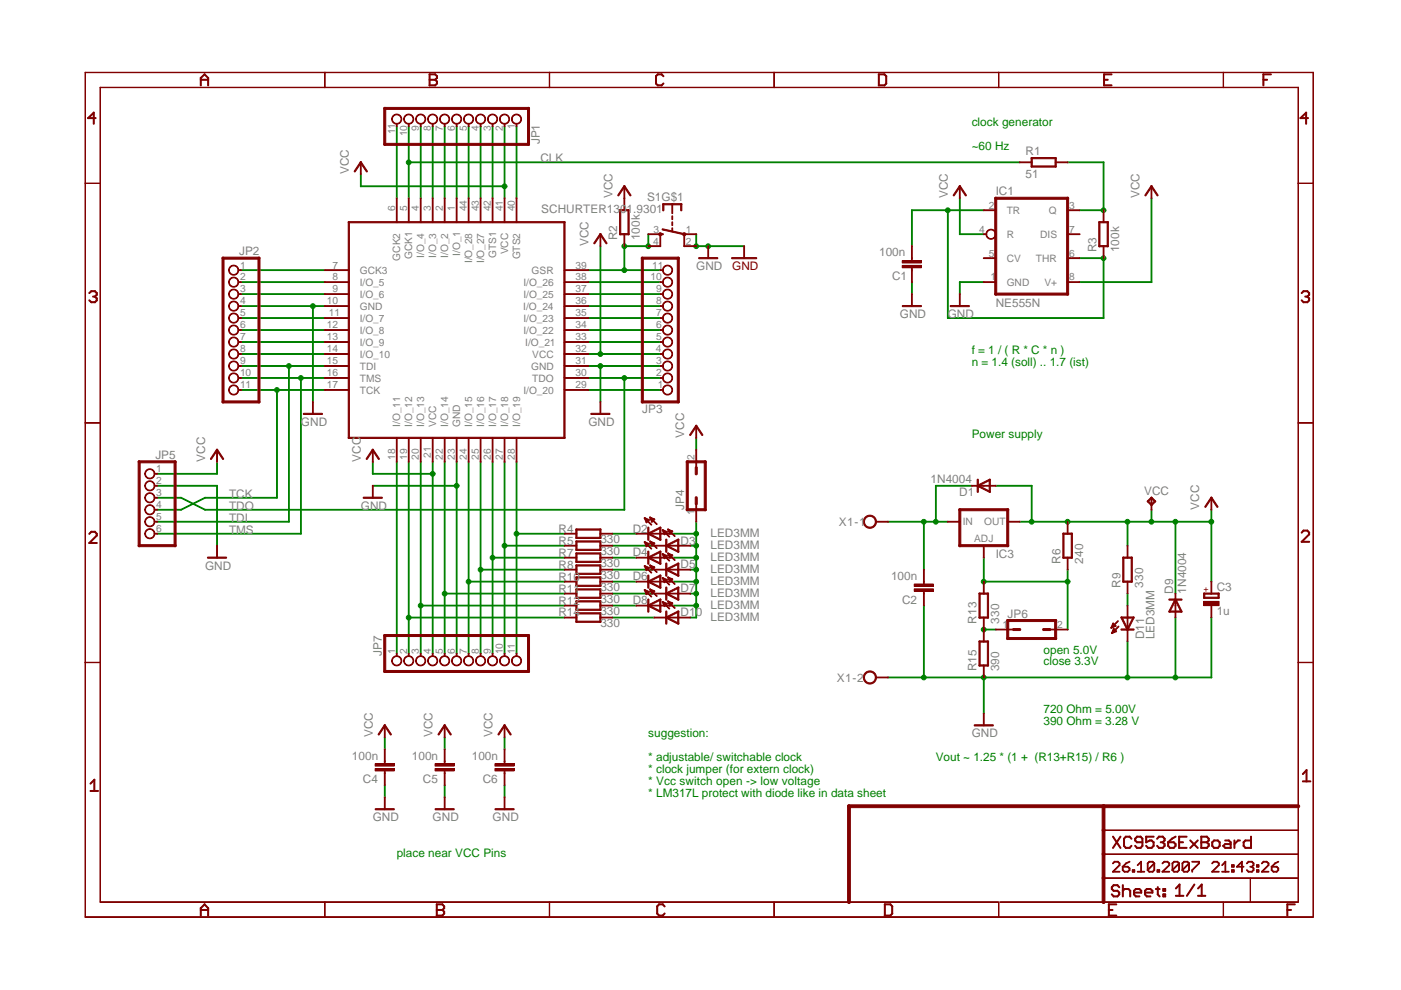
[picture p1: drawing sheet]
<svg xmlns="http://www.w3.org/2000/svg" width="297mm" height="210mm" viewBox="0 0 297 210" stroke-linecap="round" stroke-linejoin="round" font-family="sans-serif">
<defs><g id="words">
<g font-size="2.5" fill="#008000">
<text x="206" y="26.8">clock generator</text>
<text x="206" y="31.9">~60 Hz</text>
<text x="206" y="75.1">f = 1 / ( R * C * n )</text>
<text x="206" y="77.6">n = 1.4 (soll) .. 1.7 (ist)</text>
<text x="206" y="92.8">Power supply</text>
<text x="221.3" y="138.6">open 5.0V</text>
<text x="221.3" y="141.1">close 3.3V</text>
<text x="221.3" y="151.3">720 Ohm = 5.00V</text>
<text x="221.3" y="153.8">390 Ohm = 3.28 V</text>
<text x="137.4" y="156.3">suggestion:</text>
<text x="137.4" y="161.4">* adjustable/ switchable clock</text>
<text x="198.4" y="161.4">Vout ~ 1.25 * (1 + (R13+R15) / R6 )</text>
<text x="137.4" y="164">* clock jumper (for extern clock)</text>
<text x="137.4" y="166.5">* Vcc switch open -&gt; low voltage</text>
<text x="137.4" y="169">* LM317L protect with diode like in data sheet</text>
<text x="84.1" y="181.7">place near VCC Pins</text>
</g>
<g font-size="2.5" fill="#808080">
<text x="114.5" y="30.6" transform="rotate(-90 114.5 30.6)">JP1</text>
<text x="114.6" y="34.4">CLK</text>
<text x="217.5" y="32.9">R1</text>
<text x="74" y="37" transform="rotate(-90 74 37)">VCC</text>
<text x="211.1" y="41.3">IC1</text>
<text x="217.5" y="37.7">51</text>
<text x="114.8" y="45.2">SCHURTER1301.9301</text>
<text x="129.8" y="42" transform="rotate(-90 129.8 42)">VCC</text>
<text x="137.2" y="42.7">S1G$1</text>
<text x="200.9" y="42" transform="rotate(-90 200.9 42)">VCC</text>
<text x="241.6" y="42" transform="rotate(-90 241.6 42)">VCC</text>
<text x="124.7" y="52.2" transform="rotate(-90 124.7 52.2)">VCC</text>
<text x="130.9" y="50.9" transform="rotate(-90 130.9 50.9)">R2</text>
<text x="135.7" y="50.9" transform="rotate(-90 135.7 50.9)">100k</text>
<text x="232.5" y="53.5" transform="rotate(-90 232.5 53.5)">R3</text>
<text x="237.3" y="53.5" transform="rotate(-90 237.3 53.5)">100k</text>
<text x="50.7" y="54.1">JP2</text>
<text x="147.6" y="57.3">GND</text>
<text x="186.4" y="54.4">100n</text>
<text x="189.1" y="59.4">C1</text>
<text x="211.1" y="65">NE555N</text>
<text x="190.8" y="67.4">GND</text>
<text x="200.9" y="67.4">GND</text>
<text x="136.2" y="87.6">JP3</text>
<text x="63.8" y="90.3">GND</text>
<text x="124.7" y="90.3">GND</text>
<text x="145.1" y="92.8" transform="rotate(-90 145.1 92.8)">VCC</text>
<text x="32.9" y="97.3">JP5</text>
<text x="43.5" y="97.9" transform="rotate(-90 43.5 97.9)">VCC</text>
<text x="76.5" y="97.9" transform="rotate(-90 76.5 97.9)">VCC</text>
<text x="48.6" y="105.5">TCK</text>
<text x="197.3" y="102.5">1N4004</text>
<text x="203.4" y="105.3">D1</text>
<text x="242.6" y="105">VCC</text>
<text x="48.6" y="113.2">TMS</text>
<text x="48.6" y="110.6">TDI</text>
<text x="48.6" y="108.1">TDO</text>
<text x="76.5" y="108.1">GND</text>
<text x="118.4" y="112.9">R4</text>
<text x="134.1" y="112.9">D2</text>
<text x="145.1" y="108.1" transform="rotate(-90 145.1 108.1)">JP4</text>
<text x="150.7" y="113.8">LED3MM</text>
<text x="177.8" y="111.5">X1-1</text>
<text x="254.3" y="108.1" transform="rotate(-90 254.3 108.1)">VCC</text>
<text x="118.4" y="115.5">R5</text>
<text x="118.4" y="118">R7</text>
<text x="127.3" y="115.2">330</text>
<text x="127.3" y="117.7">330</text>
<text x="134.1" y="118">D4</text>
<text x="144.3" y="115.4">D3</text>
<text x="150.7" y="116.3">LED3MM</text>
<text x="150.7" y="118.9">LED3MM</text>
<text x="211.1" y="118.2">IC3</text>
<text x="224.8" y="119.5" transform="rotate(-90 224.8 119.5)">R6</text>
<text x="229.6" y="119.5" transform="rotate(-90 229.6 119.5)">240</text>
<text x="43.5" y="120.8">GND</text>
<text x="118.4" y="120.6">R8</text>
<text x="118.4" y="123.1">R10</text>
<text x="118.4" y="125.6">R11</text>
<text x="127.3" y="120.3">330</text>
<text x="127.3" y="122.8">330</text>
<text x="127.3" y="125.4">330</text>
<text x="134.1" y="123.1">D6</text>
<text x="144.3" y="120.5">D5</text>
<text x="144.3" y="125.6">D7</text>
<text x="150.7" y="121.4">LED3MM</text>
<text x="150.7" y="124">LED3MM</text>
<text x="188.9" y="122.9">100n</text>
<text x="237.5" y="124.6" transform="rotate(-90 237.5 124.6)">R9</text>
<text x="242.3" y="124.6" transform="rotate(-90 242.3 124.6)">330</text>
<text x="248.7" y="125.9" transform="rotate(-90 248.7 125.9)">D9</text>
<text x="251.5" y="125.9" transform="rotate(-90 251.5 125.9)">1N4004</text>
<text x="258" y="125.4">C3</text>
<text x="118.4" y="128.2">R12</text>
<text x="118.4" y="130.7">R14</text>
<text x="127.3" y="127.9">330</text>
<text x="127.3" y="130.4">330</text>
<text x="134.1" y="128.1">D8</text>
<text x="144.3" y="130.7">D10</text>
<text x="150.7" y="126.5">LED3MM</text>
<text x="150.7" y="129">LED3MM</text>
<text x="150.7" y="131.6">LED3MM</text>
<text x="191.2" y="128">C2</text>
<text x="213.6" y="130.9">JP6</text>
<text x="258" y="130.5">1u</text>
<text x="127.3" y="133">330</text>
<text x="207.1" y="132.2" transform="rotate(-90 207.1 132.2)">R13</text>
<text x="211.9" y="132.2" transform="rotate(-90 211.9 132.2)">330</text>
<text x="242.6" y="135.5" transform="rotate(-90 242.6 135.5)">D11</text>
<text x="244.8" y="135.5" transform="rotate(-90 244.8 135.5)">LED3MM</text>
<text x="80.9" y="139" transform="rotate(-90 80.9 139)">JP7</text>
<text x="207.1" y="142.4" transform="rotate(-90 207.1 142.4)">R15</text>
<text x="211.9" y="142.4" transform="rotate(-90 211.9 142.4)">390</text>
<text x="177.4" y="144.5">X1-2</text>
<text x="74.6" y="161">100n</text>
<text x="79" y="156.3" transform="rotate(-90 79 156.3)">VCC</text>
<text x="87.3" y="161">100n</text>
<text x="91.7" y="156.3" transform="rotate(-90 91.7 156.3)">VCC</text>
<text x="100" y="161">100n</text>
<text x="104.4" y="156.3" transform="rotate(-90 104.4 156.3)">VCC</text>
<text x="206" y="156.3">GND</text>
<text x="76.9" y="166.1">C4</text>
<text x="89.7" y="166.1">C5</text>
<text x="102.4" y="166.1">C6</text>
<text x="79" y="174.1">GND</text>
<text x="91.7" y="174.1">GND</text>
<text x="104.4" y="174.1">GND</text>
</g>
<text font-size="2.5" fill="#800000" x="155.2" y="57.3">GND</text>
<g font-size="2.2" fill="#808080">
<text x="83.8" y="28.5" transform="rotate(-90 83.8 28.5)">11</text>
<text x="86.3" y="28.9" transform="rotate(-90 86.3 28.9)">10</text>
<text x="88.8" y="27.7" transform="rotate(-90 88.8 27.7)">9</text>
<text x="91.4" y="27.7" transform="rotate(-90 91.4 27.7)">8</text>
<text x="93.9" y="27.7" transform="rotate(-90 93.9 27.7)">7</text>
<text x="96.5" y="27.7" transform="rotate(-90 96.5 27.7)">6</text>
<text x="99" y="27.7" transform="rotate(-90 99 27.7)">5</text>
<text x="101.5" y="27.7" transform="rotate(-90 101.5 27.7)">4</text>
<text x="104.1" y="27.7" transform="rotate(-90 104.1 27.7)">3</text>
<text x="106.6" y="27.7" transform="rotate(-90 106.6 27.7)">2</text>
<text x="109.2" y="27.3" transform="rotate(-90 109.2 27.3)">1</text>
<text x="83.8" y="44.8" transform="rotate(-90 83.8 44.8)">6</text>
<text x="86.3" y="44.8" transform="rotate(-90 86.3 44.8)">5</text>
<text x="88.8" y="44.8" transform="rotate(-90 88.8 44.8)">4</text>
<text x="91.4" y="44.8" transform="rotate(-90 91.4 44.8)">3</text>
<text x="93.9" y="44.8" transform="rotate(-90 93.9 44.8)">2</text>
<text x="96.5" y="44.8" transform="rotate(-90 96.5 44.8)">1</text>
<text x="99" y="44.8" transform="rotate(-90 99 44.8)">44</text>
<text x="101.5" y="44.8" transform="rotate(-90 101.5 44.8)">43</text>
<text x="104.1" y="44.8" transform="rotate(-90 104.1 44.8)">42</text>
<text x="106.6" y="44.8" transform="rotate(-90 106.6 44.8)">41</text>
<text x="109.2" y="44.8" transform="rotate(-90 109.2 44.8)">40</text>
<text x="209.6" y="44.2">2</text>
<text x="213.4" y="45.3">TR</text>
<text x="222.4" y="45.3">Q</text>
<text x="226.7" y="44.2">3</text>
<text x="107.7" y="53.9" transform="rotate(-90 107.7 53.9)">VCC</text>
<text x="138.5" y="51.8">4</text>
<text x="138.5" y="49.3">3</text>
<text x="145.4" y="49.3">1</text>
<text x="145.4" y="51.8">2</text>
<text x="207.6" y="49.3">4</text>
<text x="213.4" y="50.4">R</text>
<text x="220.5" y="50.4">DIS</text>
<text x="226.7" y="49.3">7</text>
<text x="50.9" y="56.9">1</text>
<text x="50.9" y="59.5">2</text>
<text x="70.5" y="56.9">7</text>
<text x="70.5" y="59.5">8</text>
<text x="76.3" y="58">GCK3</text>
<text x="84.9" y="55.3" transform="rotate(-90 84.9 55.3)">GCK2</text>
<text x="87.4" y="54.9" transform="rotate(-90 87.4 54.9)">GCK1</text>
<text x="90" y="54.7" transform="rotate(-90 90 54.7)">I/O_4</text>
<text x="92.5" y="54.6" transform="rotate(-90 92.5 54.6)">I/O_3</text>
<text x="95" y="54.6" transform="rotate(-90 95 54.6)">I/O_2</text>
<text x="97.6" y="54.2" transform="rotate(-90 97.6 54.2)">I/O_1</text>
<text x="100.1" y="55.8" transform="rotate(-90 100.1 55.8)">I/O_28</text>
<text x="102.7" y="55.8" transform="rotate(-90 102.7 55.8)">I/O_27</text>
<text x="105.2" y="54.6" transform="rotate(-90 105.2 54.6)">GTS1</text>
<text x="110.3" y="55" transform="rotate(-90 110.3 55)">GTS2</text>
<text x="112.7" y="58">GSR</text>
<text x="122" y="59.5">38</text>
<text x="122" y="56.9">39</text>
<text x="137.9" y="59.5">10</text>
<text x="138.3" y="56.9">11</text>
<text x="209.6" y="54.4">5</text>
<text x="210" y="59.5">1</text>
<text x="213.4" y="55.5">CV</text>
<text x="219.6" y="55.5">THR</text>
<text x="226.7" y="54.4">6</text>
<text x="226.7" y="59.5">8</text>
<text x="50.9" y="62">3</text>
<text x="50.9" y="64.5">4</text>
<text x="69.3" y="64.5">10</text>
<text x="70.5" y="62">9</text>
<text x="76.3" y="60.6">I/O_5</text>
<text x="76.3" y="63.1">I/O_6</text>
<text x="76.3" y="65.7">GND</text>
<text x="110.9" y="65.7">I/O_24</text>
<text x="111" y="63.1">I/O_25</text>
<text x="111" y="60.6">I/O_26</text>
<text x="122" y="64.5">36</text>
<text x="122" y="62">37</text>
<text x="139.1" y="64.5">8</text>
<text x="139.1" y="62">9</text>
<text x="213.4" y="60.6">GND</text>
<text x="221.4" y="60.6">V+</text>
<text x="50.9" y="67.1">5</text>
<text x="50.9" y="69.6">6</text>
<text x="69.3" y="69.6">12</text>
<text x="69.7" y="67.1">11</text>
<text x="76.3" y="68.2">I/O_7</text>
<text x="76.3" y="70.7">I/O_8</text>
<text x="111" y="70.7">I/O_22</text>
<text x="111" y="68.2">I/O_23</text>
<text x="122" y="69.6">34</text>
<text x="122" y="67.1">35</text>
<text x="139.1" y="69.6">6</text>
<text x="139.1" y="67.1">7</text>
<text x="50.9" y="72.2">7</text>
<text x="50.9" y="74.7">8</text>
<text x="50.9" y="77.2">9</text>
<text x="69.3" y="74.7">14</text>
<text x="69.3" y="72.2">13</text>
<text x="69.3" y="77.2">15</text>
<text x="76.3" y="73.3">I/O_9</text>
<text x="76.3" y="75.8">I/O_10</text>
<text x="111.4" y="73.3">I/O_21</text>
<text x="112.8" y="75.8">VCC</text>
<text x="122" y="72.2">33</text>
<text x="122" y="77.2">31</text>
<text x="122" y="74.7">32</text>
<text x="139" y="74.7">4</text>
<text x="139.1" y="77.2">3</text>
<text x="139.1" y="72.2">5</text>
<text x="50.9" y="79.8">10</text>
<text x="50.9" y="82.3">11</text>
<text x="69.3" y="79.8">16</text>
<text x="69.3" y="82.3">17</text>
<text x="76.3" y="78.4">TDI</text>
<text x="76.3" y="80.9">TMS</text>
<text x="76.3" y="83.4">TCK</text>
<text x="111" y="83.4">I/O_20</text>
<text x="112.6" y="78.4">GND</text>
<text x="112.8" y="80.9">TDO</text>
<text x="122" y="82.3">29</text>
<text x="122" y="79.8">30</text>
<text x="139.1" y="79.8">2</text>
<text x="139.5" y="82.3">1</text>
<text x="84.9" y="90.5" transform="rotate(-90 84.9 90.5)">I/O_11</text>
<text x="87.4" y="90.5" transform="rotate(-90 87.4 90.5)">I/O_12</text>
<text x="90" y="90.5" transform="rotate(-90 90 90.5)">I/O_13</text>
<text x="92.5" y="90.5" transform="rotate(-90 92.5 90.5)">VCC</text>
<text x="95" y="90.5" transform="rotate(-90 95 90.5)">I/O_14</text>
<text x="97.6" y="90.5" transform="rotate(-90 97.6 90.5)">GND</text>
<text x="100.1" y="90.5" transform="rotate(-90 100.1 90.5)">I/O_15</text>
<text x="102.7" y="90.5" transform="rotate(-90 102.7 90.5)">I/O_16</text>
<text x="105.2" y="90.5" transform="rotate(-90 105.2 90.5)">I/O_17</text>
<text x="107.7" y="90.5" transform="rotate(-90 107.7 90.5)">I/O_18</text>
<text x="110.3" y="90.5" transform="rotate(-90 110.3 90.5)">I/O_19</text>
<text x="33.1" y="100.1">1</text>
<text x="83.8" y="97.5" transform="rotate(-90 83.8 97.5)">18</text>
<text x="86.3" y="97.5" transform="rotate(-90 86.3 97.5)">19</text>
<text x="88.8" y="97.5" transform="rotate(-90 88.8 97.5)">20</text>
<text x="91.4" y="97.1" transform="rotate(-90 91.4 97.1)">21</text>
<text x="93.9" y="97.5" transform="rotate(-90 93.9 97.5)">22</text>
<text x="96.5" y="97.5" transform="rotate(-90 96.5 97.5)">23</text>
<text x="99" y="97.5" transform="rotate(-90 99 97.5)">24</text>
<text x="101.5" y="97.5" transform="rotate(-90 101.5 97.5)">25</text>
<text x="104.1" y="97.5" transform="rotate(-90 104.1 97.5)">26</text>
<text x="106.6" y="97.5" transform="rotate(-90 106.6 97.5)">27</text>
<text x="109.2" y="97.5" transform="rotate(-90 109.2 97.5)">28</text>
<text x="147.3" y="97.6" transform="rotate(-90 147.3 97.6)">2</text>
<text x="33.1" y="102.6">2</text>
<text x="33.1" y="105.2">3</text>
<text x="33.1" y="107.7">4</text>
<text x="33.1" y="110.3">5</text>
<text x="33.1" y="112.8">6</text>
<text x="147.3" y="109.2" transform="rotate(-90 147.3 109.2)">1</text>
<text x="204.1" y="111.3">IN</text>
<text x="208.7" y="111.3">OUT</text>
<text x="206.5" y="114.9">ADJ</text>
<text x="212.6" y="133.1">1</text>
<text x="224.2" y="133.1">2</text>
<text x="83.8" y="138.8" transform="rotate(-90 83.8 138.8)">1</text>
<text x="86.3" y="138.8" transform="rotate(-90 86.3 138.8)">2</text>
<text x="88.8" y="138.8" transform="rotate(-90 88.8 138.8)">3</text>
<text x="91.4" y="138.8" transform="rotate(-90 91.4 138.8)">4</text>
<text x="93.9" y="138.8" transform="rotate(-90 93.9 138.8)">5</text>
<text x="96.5" y="138.8" transform="rotate(-90 96.5 138.8)">6</text>
<text x="99" y="138.8" transform="rotate(-90 99 138.8)">7</text>
<text x="101.5" y="138.8" transform="rotate(-90 101.5 138.8)">8</text>
<text x="104.1" y="138.8" transform="rotate(-90 104.1 138.8)">9</text>
<text x="106.6" y="138.8" transform="rotate(-90 106.6 138.8)">10</text>
<text x="109.2" y="138.8" transform="rotate(-90 109.2 138.8)">11</text>
</g>
<text font-size="1.8" fill="#800000" x="256.2" y="125.5" transform="rotate(-90 256.2 125.5)">+</text>
</g></defs>
<path d="M124.7 77.5h2.6l.1 .1-2.7 .1z" fill-rule="evenodd" fill="#008000"/>
<path d="M124.7 77.5h2.6l.1 .1-2.7 .1z" fill="none" stroke="#008000" stroke-width=".21"/>
<path d="M127.2 77.6l12.8-.1 .1 .1-12.8 .1z" fill-rule="evenodd" fill="#008000"/>
<path d="M127.2 77.6l12.8-.1 .1 .1-12.8 .1z" fill="none" stroke="#008000" stroke-width=".21"/>
<circle cx="127.3" cy="77.6" r=".51" fill="#008000"/>
<circle cx="127.3" cy="77.6" r=".51" fill="none" stroke="#008000" stroke-width=".21"/>
<path d="M127.2 77.6h.2l-.1 7.7h-.1z" fill-rule="evenodd" fill="#008000"/>
<path d="M127.2 77.6h.2l-.1 7.7h-.1z" fill="none" stroke="#008000" stroke-width=".21"/>
<path d="M96.8 97.8l.1 .1v5.2l-.2-.1z" fill-rule="evenodd" fill="#008000"/>
<path d="M96.8 97.8l.1 .1v5.2l-.2-.1z" fill="none" stroke="#008000" stroke-width=".21"/>
<path d="M79 102.9h17.9v.1l-17.9 .1z" fill-rule="evenodd" fill="#008000"/>
<path d="M79 102.9h17.9v.1l-17.9 .1z" fill="none" stroke="#008000" stroke-width=".21"/>
<circle cx="96.8" cy="103" r=".51" fill="#008000"/>
<circle cx="96.8" cy="103" r=".51" fill="none" stroke="#008000" stroke-width=".21"/>
<path d="M96.8 102.9l.1 .1v35.6h-.2z" fill-rule="evenodd" fill="#008000"/>
<path d="M96.8 102.9l.1 .1v35.6h-.2z" fill="none" stroke="#008000" stroke-width=".21"/>
<path d="M33.3 102.9h12.8v.1l-12.8 .1z" fill-rule="evenodd" fill="#008000"/>
<path d="M33.3 102.9h12.8v.1l-12.8 .1z" fill="none" stroke="#008000" stroke-width=".21"/>
<path d="M46 102.9l.1 .1v12.8l-.2-.1z" fill-rule="evenodd" fill="#008000"/>
<path d="M46 102.9l.1 .1v12.8l-.2-.1z" fill="none" stroke="#008000" stroke-width=".21"/>
<path d="M66.3 64.8h2.6l.1 .1-2.7 .1z" fill-rule="evenodd" fill="#008000"/>
<path d="M66.3 64.8h2.6l.1 .1-2.7 .1z" fill="none" stroke="#008000" stroke-width=".21"/>
<path d="M51.1 64.8h15.3v.1l-15.3 .1z" fill-rule="evenodd" fill="#008000"/>
<path d="M51.1 64.8h15.3v.1l-15.3 .1z" fill="none" stroke="#008000" stroke-width=".21"/>
<circle cx="66.3" cy="64.9" r=".51" fill="#008000"/>
<circle cx="66.3" cy="64.9" r=".51" fill="none" stroke="#008000" stroke-width=".21"/>
<path d="M66.3 64.8l.1 .1v20.4h-.1z" fill-rule="evenodd" fill="#008000"/>
<path d="M66.3 64.8l.1 .1v20.4h-.1z" fill="none" stroke="#008000" stroke-width=".21"/>
<path d="M195.8 128.3l.2 .1-.1 15.3h-.1z" fill-rule="evenodd" fill="#008000"/>
<path d="M195.8 128.3l.2 .1-.1 15.3h-.1z" fill="none" stroke="#008000" stroke-width=".21"/>
<path d="M208.5 143.6h.2l-.1 7.7h-.1z" fill-rule="evenodd" fill="#008000"/>
<path d="M208.5 143.6h.2l-.1 7.7h-.1z" fill="none" stroke="#008000" stroke-width=".21"/>
<path d="M256.8 130.9h.1v12.8h-.1z" fill-rule="evenodd" fill="#008000"/>
<path d="M256.8 130.9h.1v12.8h-.1z" fill="none" stroke="#008000" stroke-width=".21"/>
<path d="M239 135.9l.1 .1v7.7h-.1z" fill-rule="evenodd" fill="#008000"/>
<path d="M239 135.9l.1 .1v7.7h-.1z" fill="none" stroke="#008000" stroke-width=".21"/>
<path d="M239 143.6h10.3v.1h-10.3z" fill-rule="evenodd" fill="#008000"/>
<path d="M239 143.6h10.3v.1h-10.3z" fill="none" stroke="#008000" stroke-width=".21"/>
<path d="M249.2 143.6h7.7v.1h-7.7z" fill-rule="evenodd" fill="#008000"/>
<path d="M249.2 143.6h7.7v.1h-7.7z" fill="none" stroke="#008000" stroke-width=".21"/>
<circle cx="239" cy="143.6" r=".51" fill="#008000"/>
<circle cx="239" cy="143.6" r=".51" fill="none" stroke="#008000" stroke-width=".21"/>
<path d="M208.5 143.6h30.6v.1h-30.6z" fill-rule="evenodd" fill="#008000"/>
<path d="M208.5 143.6h30.6v.1h-30.6z" fill="none" stroke="#008000" stroke-width=".21"/>
<circle cx="208.6" cy="143.6" r=".51" fill="#008000"/>
<circle cx="208.6" cy="143.6" r=".51" fill="none" stroke="#008000" stroke-width=".21"/>
<path d="M195.8 143.6h12.8l.1 .1h-12.9z" fill-rule="evenodd" fill="#008000"/>
<path d="M195.8 143.6h12.8l.1 .1h-12.9z" fill="none" stroke="#008000" stroke-width=".21"/>
<circle cx="195.9" cy="143.6" r=".51" fill="#008000"/>
<circle cx="195.9" cy="143.6" r=".51" fill="none" stroke="#008000" stroke-width=".21"/>
<path d="M188.2 143.6h7.7l.1 .1h-7.8z" fill-rule="evenodd" fill="#008000"/>
<path d="M188.2 143.6h7.7l.1 .1h-7.8z" fill="none" stroke="#008000" stroke-width=".21"/>
<path d="M249.2 130.9h.1v12.8h-.2z" fill-rule="evenodd" fill="#008000"/>
<path d="M249.2 130.9h.1v12.8h-.2z" fill="none" stroke="#008000" stroke-width=".21"/>
<circle cx="249.2" cy="143.6" r=".51" fill="#008000"/>
<circle cx="249.2" cy="143.6" r=".51" fill="none" stroke="#008000" stroke-width=".21"/>
<path d="M106.9 166.5h.2l-.1 2.6h-.1z" fill-rule="evenodd" fill="#008000"/>
<path d="M106.9 166.4l.2 .1-.1 2.6h-.1z" fill="none" stroke="#008000" stroke-width=".21"/>
<path d="M94.2 166.4l.2 .1-.1 2.6h-.1z" fill-rule="evenodd" fill="#008000"/>
<path d="M94.2 166.4l.2 .1-.1 2.6h-.1z" fill="none" stroke="#008000" stroke-width=".21"/>
<path d="M81.5 166.4l.2 .1-.1 2.6h-.1z" fill-rule="evenodd" fill="#008000"/>
<path d="M81.5 166.4l.2 .1-.1 2.6h-.1z" fill="none" stroke="#008000" stroke-width=".21"/>
<path d="M203.4 59.8l5.2-.1 .1 .2h-5.2z" fill-rule="evenodd" fill="#008000"/>
<path d="M203.4 59.8l5.2-.1 .1 .2h-5.2z" fill="none" stroke="#008000" stroke-width=".21"/>
<path d="M203.4 59.8h.2l-.1 2.6h-.1z" fill-rule="evenodd" fill="#008000"/>
<path d="M203.4 59.8h.2l-.1 2.6h-.1z" fill="none" stroke="#008000" stroke-width=".21"/>
<path d="M193.3 59.8h.1v2.6h-.1z" fill-rule="evenodd" fill="#008000"/>
<path d="M193.3 59.8h.1v2.6h-.1z" fill="none" stroke="#008000" stroke-width=".21"/>
<path d="M147.5 52.2l2.7-.1v.1l-2.6 .1z" fill-rule="evenodd" fill="#008000"/>
<path d="M147.5 52.2l2.7-.1v.1l-2.6 .1z" fill="none" stroke="#008000" stroke-width=".21"/>
<path d="M147.5 49.6h.2v2.7l-.2-.1z" fill-rule="evenodd" fill="#008000"/>
<path d="M147.5 49.6h.2v2.7l-.2-.1z" fill="none" stroke="#008000" stroke-width=".21"/>
<circle cx="147.6" cy="52.2" r=".51" fill="#008000"/>
<circle cx="147.6" cy="52.2" r=".51" fill="none" stroke="#008000" stroke-width=".21"/>
<path d="M150.1 52.1h7.7l.1 .1-7.8 .1z" fill-rule="evenodd" fill="#008000"/>
<path d="M150.1 52.1h7.7l.1 .1-7.8 .1z" fill="none" stroke="#008000" stroke-width=".21"/>
<circle cx="150.1" cy="52.2" r=".51" fill="#008000"/>
<circle cx="150.1" cy="52.2" r=".51" fill="none" stroke="#008000" stroke-width=".21"/>
<path d="M51 57.2h17.9l.1 .1-17.9 .1z" fill-rule="evenodd" fill="#008000"/>
<path d="M51 57.2h17.9l.1 .1-17.9 .1z" fill="none" stroke="#008000" stroke-width=".21"/>
<path d="M51 59.8l17.9-.1 .1 .2h-17.9z" fill-rule="evenodd" fill="#008000"/>
<path d="M51 59.8l17.9-.1 .1 .2h-17.9z" fill="none" stroke="#008000" stroke-width=".21"/>
<path d="M51 62.3h17.9l.1 .1h-17.9z" fill-rule="evenodd" fill="#008000"/>
<path d="M51.1 62.3h17.8l.1 .1h-17.9z" fill="none" stroke="#008000" stroke-width=".21"/>
<path d="M51 67.4h17.9l.1 .1h-17.9z" fill-rule="evenodd" fill="#008000"/>
<path d="M51.1 67.4h17.8l.1 .1h-17.9z" fill="none" stroke="#008000" stroke-width=".21"/>
<path d="M51.1 69.9h17.8l.1 .1-17.9 .1z" fill-rule="evenodd" fill="#008000"/>
<path d="M51.1 69.9h17.8l.1 .1-17.9 .1z" fill="none" stroke="#008000" stroke-width=".21"/>
<path d="M51.1 72.4h17.8l.1 .2h-17.9z" fill-rule="evenodd" fill="#008000"/>
<path d="M51.1 72.4h17.8l.1 .2h-17.9z" fill="none" stroke="#008000" stroke-width=".21"/>
<path d="M51 75h17.9l.1 .1h-17.9z" fill-rule="evenodd" fill="#008000"/>
<path d="M51 75h17.9l.1 .1h-17.9z" fill="none" stroke="#008000" stroke-width=".21"/>
<path d="M84.1 97.8l.1 .1v40.7h-.2z" fill-rule="evenodd" fill="#008000"/>
<path d="M84.1 97.8l.1 .1v40.7h-.2z" fill="none" stroke="#008000" stroke-width=".21"/>
<path d="M86.6 97.8l.1 .1v33.1h-.1z" fill-rule="evenodd" fill="#008000"/>
<path d="M86.6 97.8l.1 .1v33.1h-.1z" fill="none" stroke="#008000" stroke-width=".21"/>
<path d="M86.6 130.9h.1v7.7h-.1z" fill-rule="evenodd" fill="#008000"/>
<path d="M86.6 130.9h.1v7.7h-.1z" fill="none" stroke="#008000" stroke-width=".21"/>
<path d="M86.6 130.9h33.1l.1 .1h-33.2z" fill-rule="evenodd" fill="#008000"/>
<path d="M86.6 130.9h33.1l.1 .1h-33.2z" fill="none" stroke="#008000" stroke-width=".21"/>
<circle cx="86.7" cy="130.9" r=".51" fill="#008000"/>
<circle cx="86.7" cy="130.9" r=".51" fill="none" stroke="#008000" stroke-width=".21"/>
<path d="M89.2 97.8l.1 .1-.1 30.6-.1-.1z" fill-rule="evenodd" fill="#008000"/>
<path d="M89.2 97.8l.1 .1-.1 30.6-.1-.1z" fill="none" stroke="#008000" stroke-width=".21"/>
<path d="M89.2 128.3l.1 .1-.1 10.2h-.1z" fill-rule="evenodd" fill="#008000"/>
<path d="M89.2 128.3l.1 .1-.1 10.2h-.1z" fill="none" stroke="#008000" stroke-width=".21"/>
<path d="M89.2 128.3h30.5l.1 .1-30.6 .1z" fill-rule="evenodd" fill="#008000"/>
<path d="M89.2 128.3h30.5l.1 .1-30.6 .1z" fill="none" stroke="#008000" stroke-width=".21"/>
<circle cx="89.2" cy="128.4" r=".51" fill="#008000"/>
<circle cx="89.2" cy="128.4" r=".51" fill="none" stroke="#008000" stroke-width=".21"/>
<path d="M46 97.8l.1 .1v2.6h-.2z" fill-rule="evenodd" fill="#008000"/>
<path d="M45.9 97.9h.2v2.6h-.2z" fill="none" stroke="#008000" stroke-width=".21"/>
<path d="M33.3 100.4h12.8v.1h-12.8z" fill-rule="evenodd" fill="#008000"/>
<path d="M33.2 100.4h12.9v.1h-12.8z" fill="none" stroke="#008000" stroke-width=".21"/>
<path d="M91.7 97.8l.1 .1v2.6h-.1z" fill-rule="evenodd" fill="#008000"/>
<path d="M91.7 97.9h.1v2.6h-.1z" fill="none" stroke="#008000" stroke-width=".21"/>
<path d="M79 97.8l.1 .1v2.6h-.1z" fill-rule="evenodd" fill="#008000"/>
<path d="M79 97.9h.1v2.6h-.1z" fill="none" stroke="#008000" stroke-width=".21"/>
<path d="M79 100.4h12.8v.1h-12.8z" fill-rule="evenodd" fill="#008000"/>
<path d="M79 100.4h12.8v.1h-12.8z" fill="none" stroke="#008000" stroke-width=".21"/>
<circle cx="91.7" cy="100.5" r=".51" fill="#008000"/>
<circle cx="91.7" cy="100.5" r=".51" fill="none" stroke="#008000" stroke-width=".21"/>
<path d="M91.7 100.4h.1v38.2h-.1z" fill-rule="evenodd" fill="#008000"/>
<path d="M91.7 100.4h.1v38.2h-.1z" fill="none" stroke="#008000" stroke-width=".21"/>
<path d="M106.9 26.7l.2 .1-.1 12.8-.1-.1z" fill-rule="evenodd" fill="#008000"/>
<path d="M106.9 26.7l.2 .1-.1 12.8-.1-.1z" fill="none" stroke="#008000" stroke-width=".21"/>
<path d="M76.5 36.9h.1l-.1 2.7-.1-.1z" fill-rule="evenodd" fill="#008000"/>
<path d="M76.5 36.9h.1l-.1 2.7-.1-.1z" fill="none" stroke="#008000" stroke-width=".21"/>
<path d="M76.4 39.5l30.6-.1 .1 .1-30.6 .1z" fill-rule="evenodd" fill="#008000"/>
<path d="M76.4 39.5l30.6-.1 .1 .1-30.6 .1z" fill="none" stroke="#008000" stroke-width=".21"/>
<circle cx="107" cy="39.5" r=".51" fill="#008000"/>
<circle cx="107" cy="39.5" r=".51" fill="none" stroke="#008000" stroke-width=".21"/>
<path d="M106.9 39.5h.2l-.1 2.6h-.1z" fill-rule="evenodd" fill="#008000"/>
<path d="M106.9 39.5h.2l-.1 2.6h-.1z" fill="none" stroke="#008000" stroke-width=".21"/>
<path d="M127.2 75h12.8l.1 .1h-12.8z" fill-rule="evenodd" fill="#008000"/>
<path d="M127.2 75h12.8l.1 .1h-12.8z" fill="none" stroke="#008000" stroke-width=".21"/>
<path d="M127.3 52.1l.1 .1-.1 22.9h-.1z" fill-rule="evenodd" fill="#008000"/>
<path d="M127.2 52.2h.2l-.1 22.9h-.1z" fill="none" stroke="#008000" stroke-width=".21"/>
<circle cx="127.3" cy="75.1" r=".51" fill="#008000"/>
<circle cx="127.3" cy="75.1" r=".51" fill="none" stroke="#008000" stroke-width=".21"/>
<path d="M124.7 75h2.6l.1 .1h-2.7z" fill-rule="evenodd" fill="#008000"/>
<path d="M124.7 75h2.6l.1 .1h-2.7z" fill="none" stroke="#008000" stroke-width=".21"/>
<path d="M244.1 42h.1v17.9h-.1z" fill-rule="evenodd" fill="#008000"/>
<path d="M244.1 42h.1v17.9h-.1z" fill="none" stroke="#008000" stroke-width=".21"/>
<path d="M228.8 59.8l15.4-.1v.2h-15.3z" fill-rule="evenodd" fill="#008000"/>
<path d="M228.8 59.8l15.4-.1v.2h-15.3z" fill="none" stroke="#008000" stroke-width=".21"/>
<path d="M256.8 108h.1v2.7h-.1z" fill-rule="evenodd" fill="#008000"/>
<path d="M256.8 108h.1v2.7h-.1z" fill="none" stroke="#008000" stroke-width=".21"/>
<path d="M256.8 110.5l.1 .1v12.8h-.1z" fill-rule="evenodd" fill="#008000"/>
<path d="M256.8 110.6h.1v12.8h-.1z" fill="none" stroke="#008000" stroke-width=".21"/>
<circle cx="256.8" cy="110.6" r=".51" fill="#008000"/>
<circle cx="256.8" cy="110.6" r=".51" fill="none" stroke="#008000" stroke-width=".21"/>
<path d="M239 110.5l.1 .1v5.2l-.1-.1z" fill-rule="evenodd" fill="#008000"/>
<path d="M239 110.5l.1 .1v5.2l-.1-.1z" fill="none" stroke="#008000" stroke-width=".21"/>
<path d="M239 110.5h5.2v.2h-5.2z" fill-rule="evenodd" fill="#008000"/>
<path d="M239 110.5h5.2v.2h-5.2z" fill="none" stroke="#008000" stroke-width=".21"/>
<path d="M244.1 110.6l5.2-.1v.2h-5.2z" fill-rule="evenodd" fill="#008000"/>
<path d="M244.1 110.5h5.2v.2h-5.2z" fill="none" stroke="#008000" stroke-width=".21"/>
<path d="M249.2 110.5h7.7v.2h-7.7z" fill-rule="evenodd" fill="#008000"/>
<path d="M249.2 110.5h7.7v.2h-7.7z" fill="none" stroke="#008000" stroke-width=".21"/>
<circle cx="239" cy="110.6" r=".51" fill="#008000"/>
<circle cx="239" cy="110.6" r=".51" fill="none" stroke="#008000" stroke-width=".21"/>
<path d="M216.1 110.6l2.7-.1v.2h-2.6z" fill-rule="evenodd" fill="#008000"/>
<path d="M216.1 110.6l2.7-.1v.2h-2.6z" fill="none" stroke="#008000" stroke-width=".21"/>
<path d="M218.7 110.6l7.7-.1v.2h-7.7z" fill-rule="evenodd" fill="#008000"/>
<path d="M218.7 110.6l7.7-.1v.2h-7.7z" fill="none" stroke="#008000" stroke-width=".21"/>
<path d="M226.3 110.6l12.8-.1v.2h-12.8z" fill-rule="evenodd" fill="#008000"/>
<path d="M226.3 110.6l12.8-.1v.2h-12.8z" fill="none" stroke="#008000" stroke-width=".21"/>
<path d="M211.1 102.9h7.7v.1l-7.7 .1z" fill-rule="evenodd" fill="#008000"/>
<path d="M211.1 102.9h7.7v.1l-7.7 .1z" fill="none" stroke="#008000" stroke-width=".21"/>
<path d="M218.7 103h.1v7.7h-.1z" fill-rule="evenodd" fill="#008000"/>
<path d="M218.7 103h.1v7.7h-.1z" fill="none" stroke="#008000" stroke-width=".21"/>
<circle cx="218.7" cy="110.6" r=".51" fill="#008000"/>
<circle cx="218.7" cy="110.6" r=".51" fill="none" stroke="#008000" stroke-width=".21"/>
<circle cx="226.3" cy="110.6" r=".51" fill="#008000"/>
<circle cx="226.3" cy="110.6" r=".51" fill="none" stroke="#008000" stroke-width=".21"/>
<path d="M249.2 110.5l.1 .1v15.3h-.2z" fill-rule="evenodd" fill="#008000"/>
<path d="M249.2 110.5l.1 .1v15.3h-.2z" fill="none" stroke="#008000" stroke-width=".21"/>
<circle cx="249.2" cy="110.6" r=".51" fill="#008000"/>
<circle cx="249.2" cy="110.6" r=".51" fill="none" stroke="#008000" stroke-width=".21"/>
<path d="M244.1 108h.1v2.7h-.1z" fill-rule="evenodd" fill="#008000"/>
<path d="M244.1 108h.1v2.7h-.1z" fill="none" stroke="#008000" stroke-width=".21"/>
<circle cx="244.1" cy="110.6" r=".51" fill="#008000"/>
<circle cx="244.1" cy="110.6" r=".51" fill="none" stroke="#008000" stroke-width=".21"/>
<path d="M203.4 49.6h5.2l.1 .1h-5.2z" fill-rule="evenodd" fill="#008000"/>
<path d="M203.4 49.6h5.2l.1 .1h-5.2z" fill="none" stroke="#008000" stroke-width=".21"/>
<path d="M203.4 42h.2l-.1 7.7h-.1z" fill-rule="evenodd" fill="#008000"/>
<path d="M203.4 42h.2l-.1 7.7h-.1z" fill="none" stroke="#008000" stroke-width=".21"/>
<path d="M81.5 156.3h.2l-.1 2.7-.1-.1z" fill-rule="evenodd" fill="#008000"/>
<path d="M81.5 156.3h.2l-.1 2.7-.1-.1z" fill="none" stroke="#008000" stroke-width=".21"/>
<path d="M94.2 156.3h.2l-.1 2.7-.1-.1z" fill-rule="evenodd" fill="#008000"/>
<path d="M94.2 156.3h.2l-.1 2.7-.1-.1z" fill="none" stroke="#008000" stroke-width=".21"/>
<path d="M106.9 156.3h.2l-.1 2.7-.1-.1z" fill-rule="evenodd" fill="#008000"/>
<path d="M106.9 156.3h.2l-.1 2.7-.1-.1z" fill="none" stroke="#008000" stroke-width=".21"/>
<path d="M147.5 92.8h.2v2.7l-.2-.1z" fill-rule="evenodd" fill="#008000"/>
<path d="M147.5 92.8h.2v2.7l-.2-.1z" fill="none" stroke="#008000" stroke-width=".21"/>
<path d="M94.2 97.8l.2 .1-.1 28h-.1z" fill-rule="evenodd" fill="#008000"/>
<path d="M94.2 97.8l.2 .1-.1 28h-.1z" fill="none" stroke="#008000" stroke-width=".21"/>
<path d="M94.2 125.8h.2l-.1 12.8h-.1z" fill-rule="evenodd" fill="#008000"/>
<path d="M94.2 125.8h.2l-.1 12.8h-.1z" fill="none" stroke="#008000" stroke-width=".21"/>
<path d="M94.2 125.8h25.5l.1 .1h-25.6z" fill-rule="evenodd" fill="#008000"/>
<path d="M94.2 125.8h25.5l.1 .1h-25.6z" fill="none" stroke="#008000" stroke-width=".21"/>
<circle cx="94.3" cy="125.9" r=".51" fill="#008000"/>
<circle cx="94.3" cy="125.9" r=".51" fill="none" stroke="#008000" stroke-width=".21"/>
<path d="M99.3 97.8l.1 .1v25.5h-.1z" fill-rule="evenodd" fill="#008000"/>
<path d="M99.3 97.8l.1 .1v25.5h-.1z" fill="none" stroke="#008000" stroke-width=".21"/>
<path d="M99.3 123.2l.1 .1v15.3h-.1z" fill-rule="evenodd" fill="#008000"/>
<path d="M99.3 123.2l.1 .1v15.3h-.1z" fill="none" stroke="#008000" stroke-width=".21"/>
<path d="M99.3 123.2h20.4l.1 .2h-20.5z" fill-rule="evenodd" fill="#008000"/>
<path d="M99.3 123.2h20.4l.1 .2h-20.5z" fill="none" stroke="#008000" stroke-width=".21"/>
<circle cx="99.4" cy="123.3" r=".51" fill="#008000"/>
<circle cx="99.4" cy="123.3" r=".51" fill="none" stroke="#008000" stroke-width=".21"/>
<path d="M101.9 97.8l.1 .1-.1 23-.1-.1z" fill-rule="evenodd" fill="#008000"/>
<path d="M101.8 97.9h.2l-.1 23-.1-.1z" fill="none" stroke="#008000" stroke-width=".21"/>
<path d="M101.9 120.7h.1l-.1 17.9h-.1z" fill-rule="evenodd" fill="#008000"/>
<path d="M101.9 120.7h.1l-.1 17.9h-.1z" fill="none" stroke="#008000" stroke-width=".21"/>
<path d="M101.9 120.7h17.8l.1 .1-17.9 .1z" fill-rule="evenodd" fill="#008000"/>
<path d="M101.9 120.7h17.8l.1 .1-17.9 .1z" fill="none" stroke="#008000" stroke-width=".21"/>
<circle cx="101.9" cy="120.8" r=".51" fill="#008000"/>
<circle cx="101.9" cy="120.8" r=".51" fill="none" stroke="#008000" stroke-width=".21"/>
<path d="M104.4 97.8l.1 .1v20.4h-.1z" fill-rule="evenodd" fill="#008000"/>
<path d="M104.4 97.9h.1v20.4h-.1z" fill="none" stroke="#008000" stroke-width=".21"/>
<path d="M104.4 118.2h.1v20.4h-.1z" fill-rule="evenodd" fill="#008000"/>
<path d="M104.4 118.2h.1v20.4h-.1z" fill="none" stroke="#008000" stroke-width=".21"/>
<path d="M104.4 118.2h15.3l.1 .1h-15.4z" fill-rule="evenodd" fill="#008000"/>
<path d="M104.4 118.2h15.3l.1 .1h-15.4z" fill="none" stroke="#008000" stroke-width=".21"/>
<circle cx="104.4" cy="118.2" r=".51" fill="#008000"/>
<circle cx="104.4" cy="118.2" r=".51" fill="none" stroke="#008000" stroke-width=".21"/>
<path d="M106.9 97.8l.2 .1-.1 17.9-.1-.1z" fill-rule="evenodd" fill="#008000"/>
<path d="M106.9 97.9h.2l-.1 17.9-.1-.1z" fill="none" stroke="#008000" stroke-width=".21"/>
<path d="M106.9 115.6l.2 .1-.1 22.9h-.1z" fill-rule="evenodd" fill="#008000"/>
<path d="M106.9 115.6l.2 .1-.1 22.9h-.1z" fill="none" stroke="#008000" stroke-width=".21"/>
<path d="M106.9 115.6h12.8l.1 .1-12.9 .1z" fill-rule="evenodd" fill="#008000"/>
<path d="M106.9 115.6h12.8l.1 .1-12.9 .1z" fill="none" stroke="#008000" stroke-width=".21"/>
<circle cx="107" cy="115.7" r=".51" fill="#008000"/>
<circle cx="107" cy="115.7" r=".51" fill="none" stroke="#008000" stroke-width=".21"/>
<path d="M109.5 97.8l.1 .1v15.3h-.2z" fill-rule="evenodd" fill="#008000"/>
<path d="M109.4 97.9h.2v15.3h-.2z" fill="none" stroke="#008000" stroke-width=".21"/>
<path d="M109.5 113.1h.1v25.5h-.2z" fill-rule="evenodd" fill="#008000"/>
<path d="M109.5 113.1h.1v25.5h-.2z" fill="none" stroke="#008000" stroke-width=".21"/>
<path d="M109.5 113.1h10.2l.1 .1h-10.3z" fill-rule="evenodd" fill="#008000"/>
<path d="M109.5 113.1h10.2l.1 .1h-10.3z" fill="none" stroke="#008000" stroke-width=".21"/>
<circle cx="109.5" cy="113.2" r=".51" fill="#008000"/>
<circle cx="109.5" cy="113.2" r=".51" fill="none" stroke="#008000" stroke-width=".21"/>
<path d="M124.7 82.6h15.3l.1 .1-15.4 .1z" fill-rule="evenodd" fill="#008000"/>
<path d="M124.7 82.6h15.3l.1 .1-15.4 .1z" fill="none" stroke="#008000" stroke-width=".21"/>
<path d="M124.7 72.4h15.3l.1 .2h-15.4z" fill-rule="evenodd" fill="#008000"/>
<path d="M124.7 72.4h15.3l.1 .2h-15.4z" fill="none" stroke="#008000" stroke-width=".21"/>
<path d="M124.7 69.9h15.3l.1 .1-15.4 .1z" fill-rule="evenodd" fill="#008000"/>
<path d="M124.7 69.9h15.3l.1 .1-15.4 .1z" fill="none" stroke="#008000" stroke-width=".21"/>
<path d="M124.7 67.4h15.3l.1 .1h-15.4z" fill-rule="evenodd" fill="#008000"/>
<path d="M124.7 67.4h15.3l.1 .1h-15.4z" fill="none" stroke="#008000" stroke-width=".21"/>
<path d="M124.7 64.8h15.3l.1 .1-15.4 .1z" fill-rule="evenodd" fill="#008000"/>
<path d="M124.7 64.8h15.3l.1 .1-15.4 .1z" fill="none" stroke="#008000" stroke-width=".21"/>
<path d="M124.7 62.3h15.3l.1 .1h-15.4z" fill-rule="evenodd" fill="#008000"/>
<path d="M124.7 62.3h15.3l.1 .1h-15.4z" fill="none" stroke="#008000" stroke-width=".21"/>
<path d="M124.7 59.7h15.3l.1 .2h-15.4z" fill-rule="evenodd" fill="#008000"/>
<path d="M124.7 59.7h15.3l.1 .2h-15.4z" fill="none" stroke="#008000" stroke-width=".21"/>
<path d="M109.5 26.7l.1 .1v15.3h-.2z" fill-rule="evenodd" fill="#008000"/>
<path d="M109.5 26.7l.1 .1v15.3h-.2z" fill="none" stroke="#008000" stroke-width=".21"/>
<path d="M104.4 26.7l.1 .1v15.3h-.1z" fill-rule="evenodd" fill="#008000"/>
<path d="M104.4 26.7l.1 .1v15.3h-.1z" fill="none" stroke="#008000" stroke-width=".21"/>
<path d="M101.9 26.7l.1 .1-.1 15.3h-.1z" fill-rule="evenodd" fill="#008000"/>
<path d="M101.9 26.7l.1 .1-.1 15.3h-.1z" fill="none" stroke="#008000" stroke-width=".21"/>
<path d="M99.3 26.7l.1 .1v15.3h-.1z" fill-rule="evenodd" fill="#008000"/>
<path d="M99.3 26.7l.1 .1v15.3h-.1z" fill="none" stroke="#008000" stroke-width=".21"/>
<path d="M96.8 26.7l.1 .1v15.3h-.2z" fill-rule="evenodd" fill="#008000"/>
<path d="M96.8 26.7l.1 .1v15.3h-.2z" fill="none" stroke="#008000" stroke-width=".21"/>
<path d="M94.2 26.7l.2 .1-.1 15.3h-.1z" fill-rule="evenodd" fill="#008000"/>
<path d="M94.2 26.7l.2 .1-.1 15.3h-.1z" fill="none" stroke="#008000" stroke-width=".21"/>
<path d="M91.7 26.7l.1 .1v15.3h-.1z" fill-rule="evenodd" fill="#008000"/>
<path d="M91.7 26.7l.1 .1v15.3h-.1z" fill="none" stroke="#008000" stroke-width=".21"/>
<path d="M89.2 26.7l.1 .1-.1 15.3h-.1z" fill-rule="evenodd" fill="#008000"/>
<path d="M89.2 26.7l.1 .1-.1 15.3h-.1z" fill="none" stroke="#008000" stroke-width=".21"/>
<path d="M84.1 26.7l.1 .1v15.3h-.2z" fill-rule="evenodd" fill="#008000"/>
<path d="M84.1 26.7l.1 .1v15.3h-.2z" fill="none" stroke="#008000" stroke-width=".21"/>
<path d="M129.8 113.1h5.2v.1h-5.2z" fill-rule="evenodd" fill="#008000"/>
<path d="M129.8 113.1h5.2v.1h-5.2z" fill="none" stroke="#008000" stroke-width=".21"/>
<path d="M129.8 115.7l9-.1v.1l-9 .1z" fill-rule="evenodd" fill="#008000"/>
<path d="M129.8 115.6h9v.1l-9 .1z" fill="none" stroke="#008000" stroke-width=".21"/>
<path d="M129.8 118.2h5.2v.1h-5.2z" fill-rule="evenodd" fill="#008000"/>
<path d="M129.8 118.2h5.2v.1h-5.2z" fill="none" stroke="#008000" stroke-width=".21"/>
<path d="M129.8 120.7h9v.1l-9 .1z" fill-rule="evenodd" fill="#008000"/>
<path d="M129.8 120.7h9v.1l-9 .1z" fill="none" stroke="#008000" stroke-width=".21"/>
<path d="M129.8 123.3l5.2-.1v.2h-5.2z" fill-rule="evenodd" fill="#008000"/>
<path d="M129.8 123.2h5.2v.2h-5.2z" fill="none" stroke="#008000" stroke-width=".21"/>
<path d="M129.8 125.8h9v.1h-9z" fill-rule="evenodd" fill="#008000"/>
<path d="M129.8 125.8h9v.1h-9z" fill="none" stroke="#008000" stroke-width=".21"/>
<path d="M129.8 128.4l5.2-.1v.1l-5.2 .1z" fill-rule="evenodd" fill="#008000"/>
<path d="M129.8 128.3h5.2v.1l-5.2 .1z" fill="none" stroke="#008000" stroke-width=".21"/>
<path d="M129.8 130.9h9v.1h-9z" fill-rule="evenodd" fill="#008000"/>
<path d="M129.8 130.9h9v.1h-9z" fill="none" stroke="#008000" stroke-width=".21"/>
<path d="M198.3 110.6l2.7-.1v.2h-2.6z" fill-rule="evenodd" fill="#008000"/>
<path d="M198.4 110.5h2.6v.2h-2.6z" fill="none" stroke="#008000" stroke-width=".21"/>
<path d="M195.8 110.5h2.7v.2h-2.7z" fill-rule="evenodd" fill="#008000"/>
<path d="M195.8 110.5h2.7v.2h-2.7z" fill="none" stroke="#008000" stroke-width=".21"/>
<path d="M188.2 110.6l7.7-.1 .1 .2h-7.8z" fill-rule="evenodd" fill="#008000"/>
<path d="M188.2 110.5h7.7l.1 .2h-7.8z" fill="none" stroke="#008000" stroke-width=".21"/>
<path d="M195.8 110.5l.2 .1-.1 10.3-.1-.1z" fill-rule="evenodd" fill="#008000"/>
<path d="M195.8 110.5l.2 .1-.1 10.3-.1-.1z" fill="none" stroke="#008000" stroke-width=".21"/>
<circle cx="195.9" cy="110.6" r=".51" fill="#008000"/>
<circle cx="195.9" cy="110.6" r=".51" fill="none" stroke="#008000" stroke-width=".21"/>
<path d="M198.3 103l7.8-.1v.1l-7.7 .1z" fill-rule="evenodd" fill="#008000"/>
<path d="M198.4 102.9h7.7v.1l-7.7 .1z" fill="none" stroke="#008000" stroke-width=".21"/>
<path d="M198.3 103h.2v7.7h-.2z" fill-rule="evenodd" fill="#008000"/>
<path d="M198.4 102.9l.1 .1v7.7h-.2z" fill="none" stroke="#008000" stroke-width=".21"/>
<circle cx="198.4" cy="110.6" r=".51" fill="#008000"/>
<circle cx="198.4" cy="110.6" r=".51" fill="none" stroke="#008000" stroke-width=".21"/>
<path d="M239 125.8h.1v2.7l-.1-.1z" fill-rule="evenodd" fill="#008000"/>
<path d="M239 125.8h.1v2.7l-.1-.1z" fill="none" stroke="#008000" stroke-width=".21"/>
<path d="M200.9 44.5h7.7l.1 .1-7.8 .1z" fill-rule="evenodd" fill="#008000"/>
<path d="M200.9 44.5h7.7l.1 .1-7.8 .1z" fill="none" stroke="#008000" stroke-width=".21"/>
<path d="M200.9 44.5h.1v23h-.1z" fill-rule="evenodd" fill="#008000"/>
<path d="M200.9 44.5h.1v23h-.1z" fill="none" stroke="#008000" stroke-width=".21"/>
<path d="M228.8 54.7h5.2l.1 .1h-5.2z" fill-rule="evenodd" fill="#008000"/>
<path d="M228.8 54.7h5.2l.1 .1h-5.2z" fill="none" stroke="#008000" stroke-width=".21"/>
<path d="M200.9 67.4h33.1l.1 .1h-33.2z" fill-rule="evenodd" fill="#008000"/>
<path d="M200.9 67.4h33.1l.1 .1h-33.2z" fill="none" stroke="#008000" stroke-width=".21"/>
<path d="M233.9 54.7h.2l-.1 12.8h-.1z" fill-rule="evenodd" fill="#008000"/>
<path d="M233.9 54.7h.2l-.1 12.8h-.1z" fill="none" stroke="#008000" stroke-width=".21"/>
<circle cx="234" cy="54.7" r=".51" fill="#008000"/>
<circle cx="234" cy="54.7" r=".51" fill="none" stroke="#008000" stroke-width=".21"/>
<circle cx="200.9" cy="44.6" r=".51" fill="#008000"/>
<circle cx="200.9" cy="44.6" r=".51" fill="none" stroke="#008000" stroke-width=".21"/>
<path d="M193.3 44.5h.1v7.8l-.1-.1z" fill-rule="evenodd" fill="#008000"/>
<path d="M193.3 44.5h.1v7.8l-.1-.1z" fill="none" stroke="#008000" stroke-width=".21"/>
<path d="M193.3 44.5h7.7v.1l-7.7 .1z" fill-rule="evenodd" fill="#008000"/>
<path d="M193.3 44.5h7.7v.1l-7.7 .1z" fill="none" stroke="#008000" stroke-width=".21"/>
<path d="M58.7 82.6h10.2l.1 .1-10.3 .1z" fill-rule="evenodd" fill="#008000"/>
<path d="M58.7 82.6h10.2l.1 .1-10.3 .1z" fill="none" stroke="#008000" stroke-width=".21"/>
<path d="M51.1 82.6h7.7v.1l-7.7 .1z" fill-rule="evenodd" fill="#008000"/>
<path d="M51.1 82.6h7.7v.1l-7.7 .1z" fill="none" stroke="#008000" stroke-width=".21"/>
<path d="M43.4 105.5h15.4v.1h-15.4z" fill-rule="evenodd" fill="#008000"/>
<path d="M43.4 105.5h15.4v.1h-15.4z" fill="none" stroke="#008000" stroke-width=".21"/>
<path d="M58.7 82.6h.1v23h-.2z" fill-rule="evenodd" fill="#008000"/>
<path d="M58.7 82.6h.1v23h-.2z" fill="none" stroke="#008000" stroke-width=".21"/>
<circle cx="58.7" cy="82.7" r=".51" fill="#008000"/>
<circle cx="58.7" cy="82.7" r=".51" fill="none" stroke="#008000" stroke-width=".21"/>
<path d="M33.3 108h5.1l.1 .1-5.2 .1z" fill-rule="evenodd" fill="#008000"/>
<path d="M33.3 108h5.1l.1 .1-5.2 .1z" fill="none" stroke="#008000" stroke-width=".21"/>
<path d="M38.3 108l5.3-2.5-5.2 2.7z" fill-rule="evenodd" fill="#008000"/>
<path d="M38.3 108l5.3-2.5-5.2 2.7z" fill="none" stroke="#008000" stroke-width=".21"/>
<path d="M63.8 80.1h5.1l.1 .1h-5.2z" fill-rule="evenodd" fill="#008000"/>
<path d="M63.8 80.1h5.1l.1 .1h-5.2z" fill="none" stroke="#008000" stroke-width=".21"/>
<path d="M51.1 80.1h12.7l.1 .1h-12.8z" fill-rule="evenodd" fill="#008000"/>
<path d="M51.1 80.1h12.7l.1 .1h-12.8z" fill="none" stroke="#008000" stroke-width=".21"/>
<path d="M33.3 113.1h30.5l.1 .1h-30.6z" fill-rule="evenodd" fill="#008000"/>
<path d="M33.3 113.1h30.5l.1 .1h-30.6z" fill="none" stroke="#008000" stroke-width=".21"/>
<path d="M63.8 80.1h.1l-.1 33.1h-.1z" fill-rule="evenodd" fill="#008000"/>
<path d="M63.8 80.1h.1l-.1 33.1h-.1z" fill="none" stroke="#008000" stroke-width=".21"/>
<circle cx="63.8" cy="80.1" r=".51" fill="#008000"/>
<circle cx="63.8" cy="80.1" r=".51" fill="none" stroke="#008000" stroke-width=".21"/>
<path d="M61.2 77.6l7.7-.1 .1 .1-7.8 .1z" fill-rule="evenodd" fill="#008000"/>
<path d="M61.2 77.6l7.7-.1 .1 .1-7.8 .1z" fill="none" stroke="#008000" stroke-width=".21"/>
<path d="M51 77.6l10.3-.1v.1l-10.2 .1z" fill-rule="evenodd" fill="#008000"/>
<path d="M51 77.6l10.3-.1v.1l-10.2 .1z" fill="none" stroke="#008000" stroke-width=".21"/>
<path d="M33.3 110.5h28v.2h-28z" fill-rule="evenodd" fill="#008000"/>
<path d="M33.3 110.5h28v.2h-28z" fill="none" stroke="#008000" stroke-width=".21"/>
<path d="M61.2 77.6h.1v33.1h-.1z" fill-rule="evenodd" fill="#008000"/>
<path d="M61.2 77.6h.1v33.1h-.1z" fill="none" stroke="#008000" stroke-width=".21"/>
<circle cx="61.3" cy="77.6" r=".51" fill="#008000"/>
<circle cx="61.3" cy="77.6" r=".51" fill="none" stroke="#008000" stroke-width=".21"/>
<path d="M124.7 80.1h7.7l.1 .1h-7.8z" fill-rule="evenodd" fill="#008000"/>
<path d="M124.7 80.1h7.7l.1 .1h-7.8z" fill="none" stroke="#008000" stroke-width=".21"/>
<path d="M132.3 80.1h7.7l.1 .1h-7.8z" fill-rule="evenodd" fill="#008000"/>
<path d="M132.3 80.1h7.7l.1 .1h-7.8z" fill="none" stroke="#008000" stroke-width=".21"/>
<path d="M132.3 80.1h.2l-.1 28.1-.1-.1z" fill-rule="evenodd" fill="#008000"/>
<path d="M132.3 80.1h.2l-.1 28.1-.1-.1z" fill="none" stroke="#008000" stroke-width=".21"/>
<circle cx="132.4" cy="80.1" r=".51" fill="#008000"/>
<circle cx="132.4" cy="80.1" r=".51" fill="none" stroke="#008000" stroke-width=".21"/>
<path d="M43.4 108h89l.1 .1-89.1 .1z" fill-rule="evenodd" fill="#008000"/>
<path d="M43.4 108h89l.1 .1-89.1 .1z" fill="none" stroke="#008000" stroke-width=".21"/>
<path d="M38.4 105.5l5.2 2.6-5.3-2.5z" fill-rule="evenodd" fill="#008000"/>
<path d="M38.4 105.5l5.2 2.6-5.3-2.5z" fill="none" stroke="#008000" stroke-width=".21"/>
<path d="M33.3 105.5h5.1l.1 .1h-5.2z" fill-rule="evenodd" fill="#008000"/>
<path d="M33.3 105.5h5.1l.1 .1h-5.2z" fill="none" stroke="#008000" stroke-width=".21"/>
<path d="M86.6 26.7l.1 .1v7.7h-.1z" fill-rule="evenodd" fill="#008000"/>
<path d="M86.6 26.7l.1 .1v7.7h-.1z" fill="none" stroke="#008000" stroke-width=".21"/>
<path d="M86.6 34.3h129.6l.1 .2h-129.7z" fill-rule="evenodd" fill="#008000"/>
<path d="M86.6 34.3h129.6l.1 .2h-129.7z" fill="none" stroke="#008000" stroke-width=".21"/>
<circle cx="86.7" cy="34.4" r=".51" fill="#008000"/>
<circle cx="86.7" cy="34.4" r=".51" fill="none" stroke="#008000" stroke-width=".21"/>
<path d="M86.6 34.3l.1 .1v7.7h-.1z" fill-rule="evenodd" fill="#008000"/>
<path d="M86.6 34.3l.1 .1v7.7h-.1z" fill="none" stroke="#008000" stroke-width=".21"/>
<path d="M233.9 34.4h.2l-.1 10.3-.1-.1z" fill-rule="evenodd" fill="#008000"/>
<path d="M233.9 34.3l.2 .1-.1 10.3-.1-.1z" fill="none" stroke="#008000" stroke-width=".21"/>
<circle cx="234" cy="44.6" r=".51" fill="#008000"/>
<circle cx="234" cy="44.6" r=".51" fill="none" stroke="#008000" stroke-width=".21"/>
<path d="M228.8 44.5h5.2l.1 .1-5.2 .1z" fill-rule="evenodd" fill="#008000"/>
<path d="M228.9 44.5h5.1l.1 .1-5.2 .1z" fill="none" stroke="#008000" stroke-width=".21"/>
<path d="M226.3 34.4l7.7-.1 .1 .2h-7.8z" fill-rule="evenodd" fill="#008000"/>
<path d="M226.3 34.4l7.7-.1 .1 .2h-7.8z" fill="none" stroke="#008000" stroke-width=".21"/>
<path d="M226.3 120.7h.1v2.7h-.1z" fill-rule="evenodd" fill="#008000"/>
<path d="M226.3 120.7h.1v2.7h-.1z" fill="none" stroke="#008000" stroke-width=".21"/>
<path d="M208.5 123.2h17.9v.2h-17.9z" fill-rule="evenodd" fill="#008000"/>
<path d="M208.5 123.2h17.9v.2h-17.9z" fill="none" stroke="#008000" stroke-width=".21"/>
<path d="M208.5 118.2h.2l-.1 5.2h-.1z" fill-rule="evenodd" fill="#008000"/>
<path d="M208.5 118.2h.2l-.1 5.2h-.1z" fill="none" stroke="#008000" stroke-width=".21"/>
<circle cx="208.6" cy="123.3" r=".51" fill="#008000"/>
<circle cx="208.6" cy="123.3" r=".51" fill="none" stroke="#008000" stroke-width=".21"/>
<path d="M226.3 123.3h.1v10.3l-.1-.1z" fill-rule="evenodd" fill="#008000"/>
<path d="M226.3 123.3h.1v10.3l-.1-.1z" fill="none" stroke="#008000" stroke-width=".21"/>
<circle cx="226.3" cy="123.3" r=".51" fill="#008000"/>
<circle cx="226.3" cy="123.3" r=".51" fill="none" stroke="#008000" stroke-width=".21"/>
<path d="M208.5 133.4h2.7v.1l-2.7 .1z" fill-rule="evenodd" fill="#008000"/>
<path d="M208.5 133.4h2.7v.1l-2.7 .1z" fill="none" stroke="#008000" stroke-width=".21"/>
<circle cx="208.6" cy="133.5" r=".51" fill="#008000"/>
<circle cx="208.6" cy="133.5" r=".51" fill="none" stroke="#008000" stroke-width=".21"/>
<path d="M137.4 49.6h.1v2.7l-.1-.1z" fill-rule="evenodd" fill="#008000"/>
<path d="M137.4 49.6h.1v2.7l-.1-.1z" fill="none" stroke="#008000" stroke-width=".21"/>
<path d="M124.7 57.2h7.7l.1 .1-7.8 .1z" fill-rule="evenodd" fill="#008000"/>
<path d="M124.7 57.2h7.7l.1 .1-7.8 .1z" fill="none" stroke="#008000" stroke-width=".21"/>
<path d="M132.3 57.2h7.7l.1 .1-7.8 .1z" fill-rule="evenodd" fill="#008000"/>
<path d="M132.3 57.2h7.7l.1 .1-7.8 .1z" fill="none" stroke="#008000" stroke-width=".21"/>
<circle cx="132.4" cy="57.3" r=".51" fill="#008000"/>
<circle cx="132.4" cy="57.3" r=".51" fill="none" stroke="#008000" stroke-width=".21"/>
<path d="M132.3 52.2h.2l-.1 5.2-.1-.1z" fill-rule="evenodd" fill="#008000"/>
<path d="M132.3 52.2h.2l-.1 5.2-.1-.1z" fill="none" stroke="#008000" stroke-width=".21"/>
<path d="M132.3 52.2l5.2-.1v.1l-5.2 .1z" fill-rule="evenodd" fill="#008000"/>
<path d="M132.3 52.2l5.2-.1v.1l-5.2 .1z" fill="none" stroke="#008000" stroke-width=".21"/>
<circle cx="137.4" cy="52.2" r=".51" fill="#008000"/>
<circle cx="137.4" cy="52.2" r=".51" fill="none" stroke="#008000" stroke-width=".21"/>
<circle cx="132.4" cy="52.2" r=".51" fill="#008000"/>
<circle cx="132.4" cy="52.2" r=".51" fill="none" stroke="#008000" stroke-width=".21"/>
<path d="M142.5 113.1h5.2v.1h-5.2z" fill-rule="evenodd" fill="#008000"/>
<path d="M142.5 113.1h5.2v.1h-5.2z" fill="none" stroke="#008000" stroke-width=".21"/>
<path d="M147.5 110.6h.2v2.6h-.2z" fill-rule="evenodd" fill="#008000"/>
<path d="M147.5 110.6h.2v2.6h-.2z" fill="none" stroke="#008000" stroke-width=".21"/>
<circle cx="147.6" cy="113.2" r=".51" fill="#008000"/>
<circle cx="147.6" cy="113.2" r=".51" fill="none" stroke="#008000" stroke-width=".21"/>
<path d="M146.3 115.7l1.4-.1v.1l-1.4 .1z" fill-rule="evenodd" fill="#008000"/>
<path d="M146.3 115.7l1.4-.1v.1l-1.4 .1z" fill="none" stroke="#008000" stroke-width=".21"/>
<path d="M147.5 113.1h.2v2.7l-.2-.1z" fill-rule="evenodd" fill="#008000"/>
<path d="M147.5 113.1h.2v2.7l-.2-.1z" fill="none" stroke="#008000" stroke-width=".21"/>
<circle cx="147.6" cy="115.7" r=".51" fill="#008000"/>
<circle cx="147.6" cy="115.7" r=".51" fill="none" stroke="#008000" stroke-width=".21"/>
<path d="M142.5 118.2h5.2v.1h-5.2z" fill-rule="evenodd" fill="#008000"/>
<path d="M142.5 118.2h5.2v.1h-5.2z" fill="none" stroke="#008000" stroke-width=".21"/>
<path d="M147.5 115.7h.2v2.6h-.2z" fill-rule="evenodd" fill="#008000"/>
<path d="M147.5 115.7h.2v2.6h-.2z" fill="none" stroke="#008000" stroke-width=".21"/>
<circle cx="147.6" cy="118.2" r=".51" fill="#008000"/>
<circle cx="147.6" cy="118.2" r=".51" fill="none" stroke="#008000" stroke-width=".21"/>
<path d="M146.3 120.7h1.4v.1l-1.4 .1z" fill-rule="evenodd" fill="#008000"/>
<path d="M146.3 120.7h1.4v.1l-1.4 .1z" fill="none" stroke="#008000" stroke-width=".21"/>
<path d="M147.5 118.2h.2v2.7l-.2-.1z" fill-rule="evenodd" fill="#008000"/>
<path d="M147.5 118.2h.2v2.7l-.2-.1z" fill="none" stroke="#008000" stroke-width=".21"/>
<circle cx="147.6" cy="120.8" r=".51" fill="#008000"/>
<circle cx="147.6" cy="120.8" r=".51" fill="none" stroke="#008000" stroke-width=".21"/>
<path d="M142.5 123.2h5.2v.2h-5.2z" fill-rule="evenodd" fill="#008000"/>
<path d="M142.5 123.3l5.2-.1v.2h-5.2z" fill="none" stroke="#008000" stroke-width=".21"/>
<path d="M147.5 120.7h.2v2.7h-.2z" fill-rule="evenodd" fill="#008000"/>
<path d="M147.5 120.7h.2v2.7h-.2z" fill="none" stroke="#008000" stroke-width=".21"/>
<circle cx="147.6" cy="123.3" r=".51" fill="#008000"/>
<circle cx="147.6" cy="123.3" r=".51" fill="none" stroke="#008000" stroke-width=".21"/>
<path d="M146.3 125.8h1.4v.1h-1.4z" fill-rule="evenodd" fill="#008000"/>
<path d="M146.3 125.8h1.4v.1h-1.4z" fill="none" stroke="#008000" stroke-width=".21"/>
<path d="M147.5 123.3h.2v2.6h-.2z" fill-rule="evenodd" fill="#008000"/>
<path d="M147.5 123.3h.2v2.6h-.2z" fill="none" stroke="#008000" stroke-width=".21"/>
<circle cx="147.6" cy="125.9" r=".51" fill="#008000"/>
<circle cx="147.6" cy="125.9" r=".51" fill="none" stroke="#008000" stroke-width=".21"/>
<path d="M142.5 128.3h5.2v.1l-5.2 .1z" fill-rule="evenodd" fill="#008000"/>
<path d="M142.5 128.4l5.2-.1v.1l-5.2 .1z" fill="none" stroke="#008000" stroke-width=".21"/>
<path d="M147.5 125.8h.2v2.7l-.2-.1z" fill-rule="evenodd" fill="#008000"/>
<path d="M147.5 125.8h.2v2.7l-.2-.1z" fill="none" stroke="#008000" stroke-width=".21"/>
<circle cx="147.6" cy="128.4" r=".51" fill="#008000"/>
<circle cx="147.6" cy="128.4" r=".51" fill="none" stroke="#008000" stroke-width=".21"/>
<path d="M147.5 128.4h.2v2.6h-.2z" fill-rule="evenodd" fill="#008000"/>
<path d="M147.5 128.4h.2v2.6h-.2z" fill="none" stroke="#008000" stroke-width=".21"/>
<path d="M146.3 130.9h1.4v.1h-1.4z" fill-rule="evenodd" fill="#008000"/>
<path d="M146.3 130.9h1.4v.1h-1.4z" fill="none" stroke="#008000" stroke-width=".21"/>
<path d="M68.8 57.2h5.2v.1l-5.2 .1z" fill-rule="evenodd" fill="#800000"/>
<path d="M68.8 57.2h5.2v.1l-5.2 .1z" fill="none" stroke="#800000" stroke-width=".21"/>
<path d="M68.8 59.8l5.2-.1v.2h-5.2z" fill-rule="evenodd" fill="#800000"/>
<path d="M68.8 59.8l5.2-.1v.2h-5.2z" fill="none" stroke="#800000" stroke-width=".21"/>
<path d="M68.8 62.3h5.2v.1h-5.2z" fill-rule="evenodd" fill="#800000"/>
<path d="M68.8 62.3h5.2v.1h-5.2z" fill="none" stroke="#800000" stroke-width=".21"/>
<path d="M68.8 67.4h5.2v.1h-5.2z" fill-rule="evenodd" fill="#800000"/>
<path d="M68.8 67.4h5.2v.1h-5.2z" fill="none" stroke="#800000" stroke-width=".21"/>
<path d="M68.8 69.9h5.2v.1l-5.2 .1z" fill-rule="evenodd" fill="#800000"/>
<path d="M68.8 69.9h5.2v.1l-5.2 .1z" fill="none" stroke="#800000" stroke-width=".21"/>
<path d="M68.8 72.4h5.2v.2h-5.2z" fill-rule="evenodd" fill="#800000"/>
<path d="M68.8 72.4h5.2v.2h-5.2z" fill="none" stroke="#800000" stroke-width=".21"/>
<path d="M68.8 75h5.2v.1h-5.2z" fill-rule="evenodd" fill="#800000"/>
<path d="M68.8 75h5.2v.1h-5.2z" fill="none" stroke="#800000" stroke-width=".21"/>
<path d="M68.8 77.6l5.2-.1v.1l-5.2 .1z" fill-rule="evenodd" fill="#800000"/>
<path d="M68.8 77.6l5.2-.1v.1l-5.2 .1z" fill="none" stroke="#800000" stroke-width=".21"/>
<path d="M68.8 80.1h5.2v.1h-5.2z" fill-rule="evenodd" fill="#800000"/>
<path d="M68.8 80.1h5.2v.1h-5.2z" fill="none" stroke="#800000" stroke-width=".21"/>
<path d="M68.8 82.6h5.2v.1l-5.2 .1z" fill-rule="evenodd" fill="#800000"/>
<path d="M68.8 82.6h5.2v.1l-5.2 .1z" fill="none" stroke="#800000" stroke-width=".21"/>
<path d="M84 92.8h.2v5.2h-.2z" fill-rule="evenodd" fill="#800000"/>
<path d="M84 92.8h.2v5.2h-.2z" fill="none" stroke="#800000" stroke-width=".21"/>
<path d="M86.6 92.8h.1v5.2h-.1z" fill-rule="evenodd" fill="#800000"/>
<path d="M86.6 92.8h.1v5.2h-.1z" fill="none" stroke="#800000" stroke-width=".21"/>
<path d="M89.1 92.8h.2l-.1 5.2h-.1z" fill-rule="evenodd" fill="#800000"/>
<path d="M89.1 92.8h.2l-.1 5.2h-.1z" fill="none" stroke="#800000" stroke-width=".21"/>
<path d="M94.2 92.8h.2l-.1 5.2h-.1z" fill-rule="evenodd" fill="#800000"/>
<path d="M94.2 92.8h.2l-.1 5.2h-.1z" fill="none" stroke="#800000" stroke-width=".21"/>
<path d="M99.3 92.8h.1v5.2h-.1z" fill-rule="evenodd" fill="#800000"/>
<path d="M99.3 92.8h.1v5.2h-.1z" fill="none" stroke="#800000" stroke-width=".21"/>
<path d="M101.8 92.8h.2l-.1 5.2h-.1z" fill-rule="evenodd" fill="#800000"/>
<path d="M101.8 92.8h.2l-.1 5.2h-.1z" fill="none" stroke="#800000" stroke-width=".21"/>
<path d="M104.4 92.8h.1v5.2h-.1z" fill-rule="evenodd" fill="#800000"/>
<path d="M104.4 92.8h.1v5.2h-.1z" fill="none" stroke="#800000" stroke-width=".21"/>
<path d="M106.9 92.8h.2l-.1 5.2h-.1z" fill-rule="evenodd" fill="#800000"/>
<path d="M106.9 92.8h.2l-.1 5.2h-.1z" fill="none" stroke="#800000" stroke-width=".21"/>
<path d="M109.4 92.8h.2v5.2h-.2z" fill-rule="evenodd" fill="#800000"/>
<path d="M109.4 92.8h.2v5.2h-.2z" fill="none" stroke="#800000" stroke-width=".21"/>
<path d="M119.6 82.6h5.2v.1l-5.2 .1z" fill-rule="evenodd" fill="#800000"/>
<path d="M119.6 82.6h5.2v.1l-5.2 .1z" fill="none" stroke="#800000" stroke-width=".21"/>
<path d="M73.9 92.7h45.8l.1 .2-45.9 .1z" fill-rule="evenodd" fill="#800000"/>
<path d="M73.9 92.7h45.8l.1 .2-45.9 .1z" fill="none" stroke="#800000" stroke-width=".21"/>
<path d="M119.6 47l.2 .1-.1 45.9-.2-.1z" fill-rule="evenodd" fill="#800000"/>
<path d="M119.6 47l.2 .1-.1 45.9-.2-.1z" fill="none" stroke="#800000" stroke-width=".21"/>
<path d="M73.8 47.1l45.9-.1 .1 .2h-45.9z" fill-rule="evenodd" fill="#800000"/>
<path d="M73.8 47.1l45.9-.1 .1 .2h-45.9z" fill="none" stroke="#800000" stroke-width=".21"/>
<path d="M73.8 47.1h.3l-.1 45.9-.2-.1z" fill-rule="evenodd" fill="#800000"/>
<path d="M73.8 47.1h.3l-.1 45.9-.2-.1z" fill="none" stroke="#800000" stroke-width=".21"/>
<path d="M119.6 80.1h5.2v.1h-5.2z" fill-rule="evenodd" fill="#800000"/>
<path d="M119.6 80.1h5.2v.1h-5.2z" fill="none" stroke="#800000" stroke-width=".21"/>
<path d="M119.6 72.4h5.2v.2h-5.2z" fill-rule="evenodd" fill="#800000"/>
<path d="M119.6 72.4h5.2v.2h-5.2z" fill="none" stroke="#800000" stroke-width=".21"/>
<path d="M119.6 69.9h5.2v.1l-5.2 .1z" fill-rule="evenodd" fill="#800000"/>
<path d="M119.6 69.9h5.2v.1l-5.2 .1z" fill="none" stroke="#800000" stroke-width=".21"/>
<path d="M119.6 67.4h5.2v.1h-5.2z" fill-rule="evenodd" fill="#800000"/>
<path d="M119.6 67.4h5.2v.1h-5.2z" fill="none" stroke="#800000" stroke-width=".21"/>
<path d="M119.6 64.8h5.2v.1l-5.2 .1z" fill-rule="evenodd" fill="#800000"/>
<path d="M119.6 64.8h5.2v.1l-5.2 .1z" fill="none" stroke="#800000" stroke-width=".21"/>
<path d="M119.6 62.3h5.2v.1h-5.2z" fill-rule="evenodd" fill="#800000"/>
<path d="M119.6 62.3h5.2v.1h-5.2z" fill="none" stroke="#800000" stroke-width=".21"/>
<path d="M119.6 59.8l5.2-.1v.2h-5.2z" fill-rule="evenodd" fill="#800000"/>
<path d="M119.6 59.8l5.2-.1v.2h-5.2z" fill="none" stroke="#800000" stroke-width=".21"/>
<path d="M119.6 57.2h5.2v.1l-5.2 .1z" fill-rule="evenodd" fill="#800000"/>
<path d="M119.6 57.2h5.2v.1l-5.2 .1z" fill="none" stroke="#800000" stroke-width=".21"/>
<path d="M109.4 42h.2v5.2h-.2z" fill-rule="evenodd" fill="#800000"/>
<path d="M109.4 42h.2v5.2h-.2z" fill="none" stroke="#800000" stroke-width=".21"/>
<path d="M104.4 42h.1v5.2h-.1z" fill-rule="evenodd" fill="#800000"/>
<path d="M104.4 42h.1v5.2h-.1z" fill="none" stroke="#800000" stroke-width=".21"/>
<path d="M101.8 42h.2l-.1 5.2h-.1z" fill-rule="evenodd" fill="#800000"/>
<path d="M101.8 42h.2l-.1 5.2h-.1z" fill="none" stroke="#800000" stroke-width=".21"/>
<path d="M99.3 42h.1v5.2h-.1z" fill-rule="evenodd" fill="#800000"/>
<path d="M99.3 42h.1v5.2h-.1z" fill="none" stroke="#800000" stroke-width=".21"/>
<path d="M96.7 42h.2v5.2h-.2z" fill-rule="evenodd" fill="#800000"/>
<path d="M96.7 42h.2v5.2h-.2z" fill="none" stroke="#800000" stroke-width=".21"/>
<path d="M94.2 42h.2l-.1 5.2h-.1z" fill-rule="evenodd" fill="#800000"/>
<path d="M94.2 42h.2l-.1 5.2h-.1z" fill="none" stroke="#800000" stroke-width=".21"/>
<path d="M89.1 42h.2l-.1 5.2h-.1z" fill-rule="evenodd" fill="#800000"/>
<path d="M89.1 42h.2l-.1 5.2h-.1z" fill="none" stroke="#800000" stroke-width=".21"/>
<path d="M91.7 42h.1v5.2h-.1z" fill-rule="evenodd" fill="#800000"/>
<path d="M91.7 42h.1v5.2h-.1z" fill="none" stroke="#800000" stroke-width=".21"/>
<path d="M86.6 42h.1v5.2h-.1z" fill-rule="evenodd" fill="#800000"/>
<path d="M86.6 42h.1v5.2h-.1z" fill="none" stroke="#800000" stroke-width=".21"/>
<path d="M84 42h.2v5.2h-.2z" fill-rule="evenodd" fill="#800000"/>
<path d="M84 42h.2v5.2h-.2z" fill="none" stroke="#800000" stroke-width=".21"/>
<path d="M68.8 64.8h5.2v.1l-5.2 .1z" fill-rule="evenodd" fill="#800000"/>
<path d="M68.8 64.8h5.2v.1l-5.2 .1z" fill="none" stroke="#800000" stroke-width=".21"/>
<path d="M96.7 92.8h.2v5.2h-.2z" fill-rule="evenodd" fill="#800000"/>
<path d="M96.7 92.8h.2v5.2h-.2z" fill="none" stroke="#800000" stroke-width=".21"/>
<path d="M91.7 92.8h.1v5.2h-.1z" fill-rule="evenodd" fill="#800000"/>
<path d="M91.7 92.8h.1v5.2h-.1z" fill="none" stroke="#800000" stroke-width=".21"/>
<path d="M119.6 77.6l5.2-.1v.1l-5.2 .1z" fill-rule="evenodd" fill="#800000"/>
<path d="M119.6 77.6l5.2-.1v.1l-5.2 .1z" fill="none" stroke="#800000" stroke-width=".21"/>
<path d="M119.6 75h5.2v.1h-5.2z" fill-rule="evenodd" fill="#800000"/>
<path d="M119.6 75h5.2v.1h-5.2z" fill="none" stroke="#800000" stroke-width=".21"/>
<path d="M106.9 42h.2l-.1 5.2h-.1z" fill-rule="evenodd" fill="#800000"/>
<path d="M106.9 42h.2l-.1 5.2h-.1z" fill="none" stroke="#800000" stroke-width=".21"/>
<path d="M208.5 151.2h.2l-.1 2.7-.1-.1z" fill-rule="evenodd" fill="#800000"/>
<path d="M208.5 151.2h.2l-.1 2.7-.1-.1z" fill="none" stroke="#800000" stroke-width=".21"/>
<path d="M206.5 153.7h4l.1 .1-4 .1z" fill-rule="evenodd" fill="#800000"/>
<path d="M206.5 153.7h4l.1 .2h-4z" fill="none" stroke="#800000" stroke-width=".21"/>
<path d="M46 115.6l.1 .1v2.6h-.2z" fill-rule="evenodd" fill="#800000"/>
<path d="M46 115.6l.1 .1v2.6h-.2z" fill="none" stroke="#800000" stroke-width=".21"/>
<path d="M44.1 118.1h3.9v.2l-3.9 .1z" fill-rule="evenodd" fill="#800000"/>
<path d="M44.1 118.1h3.9v.2l-3.9 .1z" fill="none" stroke="#800000" stroke-width=".21"/>
<path d="M48.8 56.5a1.07 1.07 0 0 1 1.7 .3 1.07 1.07 0 0 1-.7 1.5 1.07 1.07 0 0 1-1.3-1h.1a.91 .91 0 0 1 1.4-.8 .91 .91 0 0 1 0 1.5 .91 .91 0 0 1-1.4-.6l-.1-.3z" fill-rule="evenodd" fill="#800000"/>
<path d="M48.8 56.5a1.07 1.07 0 0 1 1.7 .3 1.07 1.07 0 0 1-.7 1.5 1.07 1.07 0 0 1-1.3-1h.1a.91 .91 0 0 1 1.4-.8 .91 .91 0 0 1 0 1.5 .91 .91 0 0 1-1.4-.6l-.1-.3z" fill="none" stroke="#800000" stroke-width=".21"/>
<path d="M50.5 57.2h.6l.1 .1-.7 .1z" fill-rule="evenodd" fill="#800000"/>
<path d="M50.5 57.2h.6l.1 .1-.7 .1z" fill="none" stroke="#800000" stroke-width=".21"/>
<path d="M48.8 59a1.07 1.07 0 0 1 1.7 .3 1.07 1.07 0 0 1-.7 1.6 1.07 1.07 0 0 1-1.3-1.1h.1a.91 .91 0 0 1 1.4-.8 .91 .91 0 0 1 .1 1.6 .91 .91 0 0 1-1.5-.7l-.1-.3z" fill-rule="evenodd" fill="#800000"/>
<path d="M48.8 59a1.07 1.07 0 0 1 1.7 .3 1.07 1.07 0 0 1-.7 1.6 1.07 1.07 0 0 1-1.3-1.1h.1a.91 .91 0 0 1 1.4-.8 .91 .91 0 0 1 0 1.6 .91 .91 0 0 1-1.4-.7l-.1-.3z" fill="none" stroke="#800000" stroke-width=".21"/>
<path d="M50.5 59.8l.6-.1 .1 .2h-.7z" fill-rule="evenodd" fill="#800000"/>
<path d="M50.5 59.8l.6-.1 .1 .2h-.7z" fill="none" stroke="#800000" stroke-width=".21"/>
<path d="M48.8 61.6a1.07 1.07 0 0 1 1.7 .3 1.07 1.07 0 0 1-.7 1.5 1.07 1.07 0 0 1-1.3-1h.1a.91 .91 0 0 1 1.4-.8 .91 .91 0 0 1 0 1.5 .91 .91 0 0 1-1.4-.7l-.1-.2z" fill-rule="evenodd" fill="#800000"/>
<path d="M48.8 61.6a1.07 1.07 0 0 1 1.7 .3 1.07 1.07 0 0 1-.7 1.5 1.07 1.07 0 0 1-1.3-1h.1a.91 .91 0 0 1 1.4-.8 .91 .91 0 0 1 0 1.5 .91 .91 0 0 1-1.4-.7l-.1-.2z" fill="none" stroke="#800000" stroke-width=".21"/>
<path d="M50.5 62.3h.6l.1 .1h-.7z" fill-rule="evenodd" fill="#800000"/>
<path d="M50.5 62.3h.6l.1 .1h-.7z" fill="none" stroke="#800000" stroke-width=".21"/>
<path d="M48.8 64.1a1.07 1.07 0 0 1 1.7 .3 1.07 1.07 0 0 1-.7 1.5 1.07 1.07 0 0 1-1.3-1h.1a.91 .91 0 0 1 1.4-.8 .91 .91 0 0 1 .1 1.6 .91 .91 0 0 1-1.5-.7l-.1-.3z" fill-rule="evenodd" fill="#800000"/>
<path d="M48.8 64.1a1.07 1.07 0 0 1 1.7 .3 1.07 1.07 0 0 1-.7 1.5 1.07 1.07 0 0 1-1.3-1h.1a.91 .91 0 0 1 1.4-.8 .91 .91 0 0 1 0 1.6 .91 .91 0 0 1-1.4-.7l-.1-.3z" fill="none" stroke="#800000" stroke-width=".21"/>
<path d="M50.5 64.8h.6l.1 .1-.7 .1z" fill-rule="evenodd" fill="#800000"/>
<path d="M50.5 64.8h.6l.1 .1-.7 .1z" fill="none" stroke="#800000" stroke-width=".21"/>
<path d="M48.8 66.7a1.07 1.07 0 0 1 1.7 .2 1.07 1.07 0 0 1-.7 1.6 1.07 1.07 0 0 1-1.3-1.1h.1a.91 .91 0 0 1 1.4-.8 .91 .91 0 0 1 0 1.6 .91 .91 0 0 1-1.4-.7l-.1-.2z" fill-rule="evenodd" fill="#800000"/>
<path d="M48.8 66.7a1.07 1.07 0 0 1 1.7 .2 1.07 1.07 0 0 1-.7 1.6 1.07 1.07 0 0 1-1.3-1.1h.1a.91 .91 0 0 1 1.4-.8 .91 .91 0 0 1 0 1.6 .91 .91 0 0 1-1.4-.7l-.1-.2z" fill="none" stroke="#800000" stroke-width=".21"/>
<path d="M50.5 67.4h.6l.1 .1h-.7z" fill-rule="evenodd" fill="#800000"/>
<path d="M50.5 67.4h.6l.1 .1h-.7z" fill="none" stroke="#800000" stroke-width=".21"/>
<path d="M48.8 69.2a1.07 1.07 0 0 1 1.7 .3 1.07 1.07 0 0 1-.7 1.5 1.07 1.07 0 0 1-1.3-1h.1a.91 .91 0 0 1 1.4-.8 .91 .91 0 0 1 .1 1.5 .91 .91 0 0 1-1.5-.6l-.1-.3z" fill-rule="evenodd" fill="#800000"/>
<path d="M48.8 69.2a1.07 1.07 0 0 1 1.7 .3 1.07 1.07 0 0 1-.7 1.5 1.07 1.07 0 0 1-1.3-1h.1a.91 .91 0 0 1 1.4-.8 .91 .91 0 0 1 0 1.5 .91 .91 0 0 1-1.4-.6l-.1-.3z" fill="none" stroke="#800000" stroke-width=".21"/>
<path d="M50.5 69.9h.6l.1 .1-.7 .1z" fill-rule="evenodd" fill="#800000"/>
<path d="M50.5 69.9h.6l.1 .1-.7 .1z" fill="none" stroke="#800000" stroke-width=".21"/>
<path d="M48.8 71.7a1.07 1.07 0 0 1 1.7 .3 1.07 1.07 0 0 1-.7 1.6 1.07 1.07 0 0 1-1.3-1.1h.1a.91 .91 0 0 1 1.4-.8 .91 .91 0 0 1 .1 1.6 .91 .91 0 0 1-1.5-.7l-.1-.3z" fill-rule="evenodd" fill="#800000"/>
<path d="M48.8 71.7a1.07 1.07 0 0 1 1.7 .3 1.07 1.07 0 0 1-.7 1.6 1.07 1.07 0 0 1-1.3-1.1h.1a.91 .91 0 0 1 1.4-.8 .91 .91 0 0 1 0 1.6 .91 .91 0 0 1-1.4-.7l-.1-.3z" fill="none" stroke="#800000" stroke-width=".21"/>
<path d="M50.5 72.4h.6l.1 .2h-.7z" fill-rule="evenodd" fill="#800000"/>
<path d="M50.5 72.4h.6l.1 .2h-.7z" fill="none" stroke="#800000" stroke-width=".21"/>
<path d="M48.8 74.3a1.07 1.07 0 0 1 1.7 .3 1.07 1.07 0 0 1-.7 1.5 1.07 1.07 0 0 1-1.3-1h.1a.91 .91 0 0 1 1.4-.8 .91 .91 0 0 1 .1 1.5 .91 .91 0 0 1-1.5-.7l-.1-.2z" fill-rule="evenodd" fill="#800000"/>
<path d="M48.8 74.3a1.07 1.07 0 0 1 1.7 .3 1.07 1.07 0 0 1-.7 1.5 1.07 1.07 0 0 1-1.3-1h.1a.91 .91 0 0 1 1.4-.8 .91 .91 0 0 1 0 1.5 .91 .91 0 0 1-1.4-.7l-.1-.2z" fill="none" stroke="#800000" stroke-width=".21"/>
<path d="M50.5 75h.6l.1 .1h-.7z" fill-rule="evenodd" fill="#800000"/>
<path d="M50.5 75h.6l.1 .1h-.7z" fill="none" stroke="#800000" stroke-width=".21"/>
<path d="M48.8 76.8a1.07 1.07 0 0 1 1.7 .3 1.07 1.07 0 0 1-.7 1.5 1.07 1.07 0 0 1-1.3-1h.1a.91 .91 0 0 1 1.4-.8 .91 .91 0 0 1 .1 1.6 .91 .91 0 0 1-1.5-.7l-.1-.3z" fill-rule="evenodd" fill="#800000"/>
<path d="M48.8 76.8a1.07 1.07 0 0 1 1.7 .3 1.07 1.07 0 0 1-.7 1.5 1.07 1.07 0 0 1-1.3-1h.1a.91 .91 0 0 1 1.4-.8 .91 .91 0 0 1 0 1.6 .91 .91 0 0 1-1.4-.7l-.1-.3z" fill="none" stroke="#800000" stroke-width=".21"/>
<path d="M50.5 77.6l.6-.1 .1 .1-.7 .1z" fill-rule="evenodd" fill="#800000"/>
<path d="M50.5 77.6l.6-.1 .1 .1-.7 .1z" fill="none" stroke="#800000" stroke-width=".21"/>
<path d="M48.8 79.4a1.07 1.07 0 0 1 1.7 .2 1.07 1.07 0 0 1-.7 1.6 1.07 1.07 0 0 1-1.3-1.1h.1a.91 .91 0 0 1 1.4-.8 .91 .91 0 0 1 .1 1.6 .91 .91 0 0 1-1.5-.7l-.1-.2z" fill-rule="evenodd" fill="#800000"/>
<path d="M48.8 79.4a1.07 1.07 0 0 1 1.7 .2 1.07 1.07 0 0 1-.7 1.6 1.07 1.07 0 0 1-1.3-1.1h.1a.91 .91 0 0 1 1.4-.8 .91 .91 0 0 1 0 1.6 .91 .91 0 0 1-1.4-.7l-.1-.2z" fill="none" stroke="#800000" stroke-width=".21"/>
<path d="M50.5 80.1h.6l.1 .1h-.7z" fill-rule="evenodd" fill="#800000"/>
<path d="M50.5 80.1h.6l.1 .1h-.7z" fill="none" stroke="#800000" stroke-width=".21"/>
<path d="M48.8 81.9a1.07 1.07 0 0 1 1.7 .3 1.07 1.07 0 0 1-.7 1.5 1.07 1.07 0 0 1-1.3-1h.1a.91 .91 0 0 1 1.4-.8 .91 .91 0 0 1 .1 1.5 .91 .91 0 0 1-1.5-.6l-.1-.3z" fill-rule="evenodd" fill="#800000"/>
<path d="M48.8 81.9a1.07 1.07 0 0 1 1.7 .3 1.07 1.07 0 0 1-.7 1.5 1.07 1.07 0 0 1-1.3-1h.1a.91 .91 0 0 1 1.4-.8 .91 .91 0 0 1 0 1.5 .91 .91 0 0 1-1.4-.6l-.1-.3z" fill="none" stroke="#800000" stroke-width=".21"/>
<path d="M50.5 82.6h.6l.1 .1-.7 .1z" fill-rule="evenodd" fill="#800000"/>
<path d="M50.5 82.6h.6l.1 .1-.7 .1z" fill="none" stroke="#800000" stroke-width=".21"/>
<path d="M47.1 85.1l.1-.1h7.8l.1 .3-.1 .1h-7.8z" fill-rule="evenodd" fill="#800000"/>
<path d="M47.2 85h7.8l.1 .3-.1 .1h-7.8l-.1-.1z" fill="none" stroke="#800000" stroke-width=".21"/>
<path d="M47.1 54.6l.1-.1 .3 .1v30.7l-.1 .1-.3-.1z" fill-rule="evenodd" fill="#800000"/>
<path d="M47.2 54.5l.3 .1v30.7l-.1 .1-.3-.1v-30.7z" fill="none" stroke="#800000" stroke-width=".21"/>
<path d="M47.1 54.6l.1-.1h7.8l.1 .3-.1 .1h-7.8z" fill-rule="evenodd" fill="#800000"/>
<path d="M47.2 54.5h7.8l.1 .3-.1 .1h-7.8l-.1-.1z" fill="none" stroke="#800000" stroke-width=".21"/>
<path d="M54.8 54.5l.3 .1v30.7l-.1 .1-.3-.1v-30.7z" fill-rule="evenodd" fill="#800000"/>
<path d="M54.8 54.5l.3 .1v30.7l-.1 .1-.3-.1v-30.7z" fill="none" stroke="#800000" stroke-width=".21"/>
<path d="M83.4 139.3a1.07 1.07 0 0 1 1.6 .3 1.07 1.07 0 0 1-.6 1.5 1.07 1.07 0 0 1-1.4-1h.2a.91 .91 0 0 1 1.3-.8 .91 .91 0 0 1 .1 1.6 .91 .91 0 0 1-1.4-.7l-.1-.3z" fill-rule="evenodd" fill="#800000"/>
<path d="M83.4 139.3a1.07 1.07 0 0 1 1.6 .3 1.07 1.07 0 0 1-.6 1.5 1.07 1.07 0 0 1-1.4-1h.2a.91 .91 0 0 1 1.3-.8 .91 .91 0 0 1 .1 1.6 .91 .91 0 0 1-1.4-.7l-.1-.3z" fill="none" stroke="#800000" stroke-width=".21"/>
<path d="M84.1 138.5h.1v.7l-.2-.1z" fill-rule="evenodd" fill="#800000"/>
<path d="M84.1 138.5h.1v.7l-.2-.1z" fill="none" stroke="#800000" stroke-width=".21"/>
<path d="M85.9 139.3a1.07 1.07 0 0 1 1.7 .3 1.07 1.07 0 0 1-.7 1.5 1.07 1.07 0 0 1-1.3-1h.1a.91 .91 0 0 1 1.4-.8 .91 .91 0 0 1 .1 1.6 .91 .91 0 0 1-1.5-.7l-.1-.3z" fill-rule="evenodd" fill="#800000"/>
<path d="M85.9 139.3a1.07 1.07 0 0 1 1.7 .3 1.07 1.07 0 0 1-.7 1.5 1.07 1.07 0 0 1-1.3-1h.1a.91 .91 0 0 1 1.4-.8 .91 .91 0 0 1 .1 1.6 .91 .91 0 0 1-1.5-.7l-.1-.3z" fill="none" stroke="#800000" stroke-width=".21"/>
<path d="M86.6 138.5h.1v.7l-.1-.1z" fill-rule="evenodd" fill="#800000"/>
<path d="M86.6 138.5h.1v.7l-.1-.1z" fill="none" stroke="#800000" stroke-width=".21"/>
<path d="M88.5 139.3a1.07 1.07 0 0 1 1.6 .3 1.07 1.07 0 0 1-.6 1.5 1.07 1.07 0 0 1-1.4-1h.2a.91 .91 0 0 1 1.3-.8 .91 .91 0 0 1 .1 1.6 .91 .91 0 0 1-1.4-.7l-.2-.3z" fill-rule="evenodd" fill="#800000"/>
<path d="M88.5 139.3a1.07 1.07 0 0 1 1.6 .3 1.07 1.07 0 0 1-.6 1.5 1.07 1.07 0 0 1-1.4-1h.2a.91 .91 0 0 1 1.3-.8 .91 .91 0 0 1 .1 1.6 .91 .91 0 0 1-1.4-.7l-.2-.3z" fill="none" stroke="#800000" stroke-width=".21"/>
<path d="M89.2 138.5h.1l-.1 .7-.1-.1z" fill-rule="evenodd" fill="#800000"/>
<path d="M89.2 138.5h.1l-.1 .7-.1-.1z" fill="none" stroke="#800000" stroke-width=".21"/>
<path d="M91 139.3a1.07 1.07 0 0 1 1.7 .3 1.07 1.07 0 0 1-.7 1.5 1.07 1.07 0 0 1-1.3-1h.1a.91 .91 0 0 1 1.4-.8 .91 .91 0 0 1 0 1.6 .91 .91 0 0 1-1.4-.7l-.1-.3z" fill-rule="evenodd" fill="#800000"/>
<path d="M91 139.3a1.07 1.07 0 0 1 1.7 .3 1.07 1.07 0 0 1-.7 1.5 1.07 1.07 0 0 1-1.3-1h.1a.91 .91 0 0 1 1.4-.8 .91 .91 0 0 1 0 1.6 .91 .91 0 0 1-1.4-.7l-.1-.3z" fill="none" stroke="#800000" stroke-width=".21"/>
<path d="M91.7 138.5h.1v.7l-.1-.1z" fill-rule="evenodd" fill="#800000"/>
<path d="M91.7 138.5h.1v.7l-.1-.1z" fill="none" stroke="#800000" stroke-width=".21"/>
<path d="M93.5 139.3a1.07 1.07 0 0 1 1.7 .3 1.07 1.07 0 0 1-.7 1.5 1.07 1.07 0 0 1-1.3-1h.2a.91 .91 0 0 1 1.3-.8 .91 .91 0 0 1 .1 1.6 .91 .91 0 0 1-1.4-.7l-.2-.3z" fill-rule="evenodd" fill="#800000"/>
<path d="M93.5 139.3a1.07 1.07 0 0 1 1.7 .3 1.07 1.07 0 0 1-.7 1.5 1.07 1.07 0 0 1-1.3-1h.2a.91 .91 0 0 1 1.3-.8 .91 .91 0 0 1 .1 1.6 .91 .91 0 0 1-1.4-.7l-.2-.3z" fill="none" stroke="#800000" stroke-width=".21"/>
<path d="M94.2 138.5h.2l-.1 .7-.1-.1z" fill-rule="evenodd" fill="#800000"/>
<path d="M94.2 138.5h.2l-.1 .7-.1-.1z" fill="none" stroke="#800000" stroke-width=".21"/>
<path d="M96.1 139.3a1.07 1.07 0 0 1 1.6 .3 1.07 1.07 0 0 1-.6 1.5 1.07 1.07 0 0 1-1.4-1h.2a.91 .91 0 0 1 1.3-.8 .91 .91 0 0 1 .1 1.6 .91 .91 0 0 1-1.4-.7l-.1-.3z" fill-rule="evenodd" fill="#800000"/>
<path d="M96.1 139.3a1.07 1.07 0 0 1 1.6 .3 1.07 1.07 0 0 1-.6 1.5 1.07 1.07 0 0 1-1.4-1h.2a.91 .91 0 0 1 1.3-.8 .91 .91 0 0 1 .1 1.6 .91 .91 0 0 1-1.4-.7l-.1-.3z" fill="none" stroke="#800000" stroke-width=".21"/>
<path d="M96.8 138.5h.1v.7l-.2-.1z" fill-rule="evenodd" fill="#800000"/>
<path d="M96.8 138.5h.1v.7l-.2-.1z" fill="none" stroke="#800000" stroke-width=".21"/>
<path d="M98.6 139.3a1.07 1.07 0 0 1 1.7 .3 1.07 1.07 0 0 1-.7 1.5 1.07 1.07 0 0 1-1.3-1h.1a.91 .91 0 0 1 1.4-.8 .91 .91 0 0 1 .1 1.6 .91 .91 0 0 1-1.5-.7l-.1-.3z" fill-rule="evenodd" fill="#800000"/>
<path d="M98.6 139.3a1.07 1.07 0 0 1 1.7 .3 1.07 1.07 0 0 1-.7 1.5 1.07 1.07 0 0 1-1.3-1h.1a.91 .91 0 0 1 1.4-.8 .91 .91 0 0 1 .1 1.6 .91 .91 0 0 1-1.5-.7l-.1-.3z" fill="none" stroke="#800000" stroke-width=".21"/>
<path d="M99.3 138.5h.1v.7l-.1-.1z" fill-rule="evenodd" fill="#800000"/>
<path d="M99.3 138.5h.1v.7l-.1-.1z" fill="none" stroke="#800000" stroke-width=".21"/>
<path d="M101.2 139.3a1.07 1.07 0 0 1 1.6 .3 1.07 1.07 0 0 1-.6 1.5 1.07 1.07 0 0 1-1.4-1h.2a.91 .91 0 0 1 1.3-.8 .91 .91 0 0 1 .1 1.6 .91 .91 0 0 1-1.4-.7l-.2-.3z" fill-rule="evenodd" fill="#800000"/>
<path d="M101.2 139.3a1.07 1.07 0 0 1 1.6 .3 1.07 1.07 0 0 1-.6 1.5 1.07 1.07 0 0 1-1.4-1h.2a.91 .91 0 0 1 1.3-.8 .91 .91 0 0 1 .1 1.6 .91 .91 0 0 1-1.4-.7l-.2-.3z" fill="none" stroke="#800000" stroke-width=".21"/>
<path d="M101.9 138.5h.1l-.1 .7-.1-.1z" fill-rule="evenodd" fill="#800000"/>
<path d="M101.8 138.5h.2l-.1 .7-.1-.1z" fill="none" stroke="#800000" stroke-width=".21"/>
<path d="M103.7 139.3a1.07 1.07 0 0 1 1.7 .3 1.07 1.07 0 0 1-.7 1.5 1.07 1.07 0 0 1-1.3-1h.1a.91 .91 0 0 1 1.4-.8 .91 .91 0 0 1 0 1.6 .91 .91 0 0 1-1.4-.7l-.1-.3z" fill-rule="evenodd" fill="#800000"/>
<path d="M103.7 139.3a1.07 1.07 0 0 1 1.7 .3 1.07 1.07 0 0 1-.7 1.5 1.07 1.07 0 0 1-1.3-1h.1a.91 .91 0 0 1 1.4-.8 .91 .91 0 0 1 0 1.6 .91 .91 0 0 1-1.4-.7l-.1-.3z" fill="none" stroke="#800000" stroke-width=".21"/>
<path d="M104.4 138.5h.1v.7l-.1-.1z" fill-rule="evenodd" fill="#800000"/>
<path d="M104.4 138.5h.1v.7l-.1-.1z" fill="none" stroke="#800000" stroke-width=".21"/>
<path d="M106.2 139.3a1.07 1.07 0 0 1 1.7 .3 1.07 1.07 0 0 1-.7 1.5 1.07 1.07 0 0 1-1.3-1h.2a.91 .91 0 0 1 1.3-.8 .91 .91 0 0 1 .1 1.6 .91 .91 0 0 1-1.4-.7l-.2-.3z" fill-rule="evenodd" fill="#800000"/>
<path d="M106.2 139.3a1.07 1.07 0 0 1 1.7 .3 1.07 1.07 0 0 1-.7 1.5 1.07 1.07 0 0 1-1.3-1h.2a.91 .91 0 0 1 1.3-.8 .91 .91 0 0 1 .1 1.6 .91 .91 0 0 1-1.4-.7l-.2-.3z" fill="none" stroke="#800000" stroke-width=".21"/>
<path d="M106.9 138.5h.2l-.1 .7-.1-.1z" fill-rule="evenodd" fill="#800000"/>
<path d="M106.9 138.5h.2l-.1 .7-.1-.1z" fill="none" stroke="#800000" stroke-width=".21"/>
<path d="M108.8 139.3a1.07 1.07 0 0 1 1.6 .3 1.07 1.07 0 0 1-.6 1.5 1.07 1.07 0 0 1-1.4-1h.2a.91 .91 0 0 1 1.3-.8 .91 .91 0 0 1 .1 1.6 .91 .91 0 0 1-1.4-.7l-.1-.3z" fill-rule="evenodd" fill="#800000"/>
<path d="M108.8 139.3a1.07 1.07 0 0 1 1.6 .3 1.07 1.07 0 0 1-.6 1.5 1.07 1.07 0 0 1-1.4-1h.2a.91 .91 0 0 1 1.3-.8 .91 .91 0 0 1 .1 1.6 .91 .91 0 0 1-1.4-.7l-.1-.3z" fill="none" stroke="#800000" stroke-width=".21"/>
<path d="M109.5 138.5h.1v.7l-.2-.1z" fill-rule="evenodd" fill="#800000"/>
<path d="M109.4 138.5h.2v.7l-.2-.1z" fill="none" stroke="#800000" stroke-width=".21"/>
<path d="M111.8 134.7l.2-.2 .3 .2v7.8l-.2 .1-.3-.1z" fill-rule="evenodd" fill="#800000"/>
<path d="M112 134.5l.3 .2v7.8l-.2 .1-.3-.1v-7.8z" fill="none" stroke="#800000" stroke-width=".21"/>
<path d="M81.4 142.3l.1-.1h30.6l.2 .3-.2 .1h-30.6z" fill-rule="evenodd" fill="#800000"/>
<path d="M81.4 142.3l.1-.1h30.6l.2 .3-.2 .1h-30.6z" fill="none" stroke="#800000" stroke-width=".21"/>
<path d="M81.4 134.7l.1-.2 .3 .2v7.8l-.1 .1-.3-.1z" fill-rule="evenodd" fill="#800000"/>
<path d="M81.5 134.5l.3 .2v7.8l-.1 .1-.3-.1v-7.8z" fill="none" stroke="#800000" stroke-width=".21"/>
<path d="M81.4 134.7l.1-.2h30.6l.2 .3-.2 .2h-30.6z" fill-rule="evenodd" fill="#800000"/>
<path d="M81.5 134.5h30.6l.2 .3-.2 .2h-30.6l-.1-.2z" fill="none" stroke="#800000" stroke-width=".21"/>
<path d="M140.8 81.9a1.07 1.07 0 0 1 1.7 .3 1.07 1.07 0 0 1-.7 1.5 1.07 1.07 0 0 1-1.3-1h.1a.91 .91 0 0 1 1.4-.8 .91 .91 0 0 1 0 1.5 .91 .91 0 0 1-1.4-.6l-.1-.3z" fill-rule="evenodd" fill="#800000"/>
<path d="M140.8 81.9a1.07 1.07 0 0 1 1.7 .3 1.07 1.07 0 0 1-.7 1.5 1.07 1.07 0 0 1-1.3-1h.1a.91 .91 0 0 1 1.4-.8 .91 .91 0 0 1 0 1.5 .91 .91 0 0 1-1.4-.6l-.1-.3z" fill="none" stroke="#800000" stroke-width=".21"/>
<path d="M140 82.6h.6v.1l-.6 .1z" fill-rule="evenodd" fill="#800000"/>
<path d="M140 82.6h.6v.1l-.6 .1z" fill="none" stroke="#800000" stroke-width=".21"/>
<path d="M140.8 79.4a1.07 1.07 0 0 1 1.7 .2 1.07 1.07 0 0 1-.7 1.6 1.07 1.07 0 0 1-1.3-1.1h.1a.91 .91 0 0 1 1.4-.8 .91 .91 0 0 1 0 1.6 .91 .91 0 0 1-1.4-.7l-.1-.2z" fill-rule="evenodd" fill="#800000"/>
<path d="M140.8 79.4a1.07 1.07 0 0 1 1.7 .2 1.07 1.07 0 0 1-.7 1.6 1.07 1.07 0 0 1-1.3-1.1h.1a.91 .91 0 0 1 1.4-.8 .91 .91 0 0 1 0 1.6 .91 .91 0 0 1-1.4-.7l-.1-.2z" fill="none" stroke="#800000" stroke-width=".21"/>
<path d="M139.9 80.1h.7v.1h-.6z" fill-rule="evenodd" fill="#800000"/>
<path d="M140 80.1h.6v.1h-.6z" fill="none" stroke="#800000" stroke-width=".21"/>
<path d="M140.8 76.8a1.07 1.07 0 0 1 1.7 .3 1.07 1.07 0 0 1-.7 1.5 1.07 1.07 0 0 1-1.3-1h.1a.91 .91 0 0 1 1.4-.8 .91 .91 0 0 1 0 1.6 .91 .91 0 0 1-1.4-.7l-.1-.3z" fill-rule="evenodd" fill="#800000"/>
<path d="M140.8 76.8a1.07 1.07 0 0 1 1.7 .3 1.07 1.07 0 0 1-.7 1.5 1.07 1.07 0 0 1-1.3-1h.1a.91 .91 0 0 1 1.4-.8 .91 .91 0 0 1 0 1.6 .91 .91 0 0 1-1.4-.7l-.1-.3z" fill="none" stroke="#800000" stroke-width=".21"/>
<path d="M139.9 77.6l.7-.1v.1l-.6 .1z" fill-rule="evenodd" fill="#800000"/>
<path d="M139.9 77.6l.7-.1v.1l-.6 .1z" fill="none" stroke="#800000" stroke-width=".21"/>
<path d="M140.8 74.3a1.07 1.07 0 0 1 1.7 .2 1.07 1.07 0 0 1-.7 1.6 1.07 1.07 0 0 1-1.3-1h.1a.91 .91 0 0 1 1.4-.8 .91 .91 0 0 1 0 1.5 .91 .91 0 0 1-1.4-.7l-.1-.2z" fill-rule="evenodd" fill="#800000"/>
<path d="M140.8 74.3a1.07 1.07 0 0 1 1.7 .3 1.07 1.07 0 0 1-.7 1.5 1.07 1.07 0 0 1-1.3-1h.1a.91 .91 0 0 1 1.4-.8 .91 .91 0 0 1 0 1.5 .91 .91 0 0 1-1.4-.7l-.1-.2z" fill="none" stroke="#800000" stroke-width=".21"/>
<path d="M139.9 75h.7v.1h-.6z" fill-rule="evenodd" fill="#800000"/>
<path d="M139.9 75h.7v.1h-.6z" fill="none" stroke="#800000" stroke-width=".21"/>
<path d="M140.8 71.7a1.07 1.07 0 0 1 1.7 .3 1.07 1.07 0 0 1-.7 1.6 1.07 1.07 0 0 1-1.3-1.1h.1a.91 .91 0 0 1 1.4-.8 .91 .91 0 0 1 0 1.6 .91 .91 0 0 1-1.4-.7l-.1-.3z" fill-rule="evenodd" fill="#800000"/>
<path d="M140.8 71.7a1.07 1.07 0 0 1 1.7 .3 1.07 1.07 0 0 1-.7 1.6 1.07 1.07 0 0 1-1.3-1.1h.1a.91 .91 0 0 1 1.4-.8 .91 .91 0 0 1 0 1.6 .91 .91 0 0 1-1.4-.7l-.1-.3z" fill="none" stroke="#800000" stroke-width=".21"/>
<path d="M140 72.4h.6v.2h-.6z" fill-rule="evenodd" fill="#800000"/>
<path d="M140 72.4h.6v.2h-.6z" fill="none" stroke="#800000" stroke-width=".21"/>
<path d="M140.8 69.2a1.07 1.07 0 0 1 1.7 .3 1.07 1.07 0 0 1-.7 1.5 1.07 1.07 0 0 1-1.3-1h.1a.91 .91 0 0 1 1.4-.8 .91 .91 0 0 1 0 1.5 .91 .91 0 0 1-1.4-.6l-.1-.3z" fill-rule="evenodd" fill="#800000"/>
<path d="M140.8 69.2a1.07 1.07 0 0 1 1.7 .3 1.07 1.07 0 0 1-.7 1.5 1.07 1.07 0 0 1-1.3-1h.1a.91 .91 0 0 1 1.4-.8 .91 .91 0 0 1 0 1.5 .91 .91 0 0 1-1.4-.6l-.1-.3z" fill="none" stroke="#800000" stroke-width=".21"/>
<path d="M139.9 69.9h.7v.1l-.6 .1z" fill-rule="evenodd" fill="#800000"/>
<path d="M140 69.9h.6v.1l-.6 .1z" fill="none" stroke="#800000" stroke-width=".21"/>
<path d="M140.8 66.7a1.07 1.07 0 0 1 1.7 .2 1.07 1.07 0 0 1-.7 1.6 1.07 1.07 0 0 1-1.3-1.1h.1a.91 .91 0 0 1 1.4-.8 .91 .91 0 0 1 0 1.6 .91 .91 0 0 1-1.4-.7l-.1-.2z" fill-rule="evenodd" fill="#800000"/>
<path d="M140.8 66.7a1.07 1.07 0 0 1 1.7 .2 1.07 1.07 0 0 1-.7 1.6 1.07 1.07 0 0 1-1.3-1.1h.1a.91 .91 0 0 1 1.4-.8 .91 .91 0 0 1 0 1.6 .91 .91 0 0 1-1.4-.7l-.1-.2z" fill="none" stroke="#800000" stroke-width=".21"/>
<path d="M139.9 67.4h.7v.1h-.6z" fill-rule="evenodd" fill="#800000"/>
<path d="M140 67.4h.6v.1h-.6z" fill="none" stroke="#800000" stroke-width=".21"/>
<path d="M140.8 64.1a1.07 1.07 0 0 1 1.7 .3 1.07 1.07 0 0 1-.7 1.5 1.07 1.07 0 0 1-1.3-1h.1a.91 .91 0 0 1 1.4-.8 .91 .91 0 0 1 0 1.6 .91 .91 0 0 1-1.4-.7l-.1-.3z" fill-rule="evenodd" fill="#800000"/>
<path d="M140.8 64.1a1.07 1.07 0 0 1 1.7 .3 1.07 1.07 0 0 1-.7 1.5 1.07 1.07 0 0 1-1.3-1h.1a.91 .91 0 0 1 1.4-.8 .91 .91 0 0 1 0 1.6 .91 .91 0 0 1-1.4-.7l-.1-.3z" fill="none" stroke="#800000" stroke-width=".21"/>
<path d="M140 64.8h.6v.1l-.6 .1z" fill-rule="evenodd" fill="#800000"/>
<path d="M140 64.8h.6v.1l-.6 .1z" fill="none" stroke="#800000" stroke-width=".21"/>
<path d="M140.8 61.6a1.07 1.07 0 0 1 1.7 .3 1.07 1.07 0 0 1-.7 1.5 1.07 1.07 0 0 1-1.3-1h.1a.91 .91 0 0 1 1.4-.8 .91 .91 0 0 1 0 1.5 .91 .91 0 0 1-1.4-.7l-.1-.2z" fill-rule="evenodd" fill="#800000"/>
<path d="M140.8 61.6a1.07 1.07 0 0 1 1.7 .3 1.07 1.07 0 0 1-.7 1.5 1.07 1.07 0 0 1-1.3-1h.1a.91 .91 0 0 1 1.4-.8 .91 .91 0 0 1 0 1.5 .91 .91 0 0 1-1.4-.7l-.1-.2z" fill="none" stroke="#800000" stroke-width=".21"/>
<path d="M139.9 62.3h.7v.1h-.6z" fill-rule="evenodd" fill="#800000"/>
<path d="M140 62.3h.6v.1h-.6z" fill="none" stroke="#800000" stroke-width=".21"/>
<path d="M140.8 59a1.07 1.07 0 0 1 1.7 .3 1.07 1.07 0 0 1-.7 1.6 1.07 1.07 0 0 1-1.3-1.1h.1a.91 .91 0 0 1 1.4-.8 .91 .91 0 0 1 0 1.6 .91 .91 0 0 1-1.4-.7l-.1-.3z" fill-rule="evenodd" fill="#800000"/>
<path d="M140.8 59a1.07 1.07 0 0 1 1.7 .3 1.07 1.07 0 0 1-.7 1.6 1.07 1.07 0 0 1-1.3-1.1h.1a.91 .91 0 0 1 1.4-.8 .91 .91 0 0 1 0 1.6 .91 .91 0 0 1-1.4-.7l-.1-.3z" fill="none" stroke="#800000" stroke-width=".21"/>
<path d="M139.9 59.8l.7-.1v.2h-.6z" fill-rule="evenodd" fill="#800000"/>
<path d="M139.9 59.8l.7-.1v.2h-.6z" fill="none" stroke="#800000" stroke-width=".21"/>
<path d="M140.8 56.5a1.07 1.07 0 0 1 1.7 .3 1.07 1.07 0 0 1-.7 1.5 1.07 1.07 0 0 1-1.3-1h.1a.91 .91 0 0 1 1.4-.8 .91 .91 0 0 1 0 1.5 .91 .91 0 0 1-1.4-.6l-.1-.3z" fill-rule="evenodd" fill="#800000"/>
<path d="M140.8 56.5a1.07 1.07 0 0 1 1.7 .3 1.07 1.07 0 0 1-.7 1.5 1.07 1.07 0 0 1-1.3-1h.1a.91 .91 0 0 1 1.4-.8 .91 .91 0 0 1 0 1.5 .91 .91 0 0 1-1.4-.6l-.1-.3z" fill="none" stroke="#800000" stroke-width=".21"/>
<path d="M139.9 57.2h.7v.1l-.6 .1z" fill-rule="evenodd" fill="#800000"/>
<path d="M139.9 57.2h.7v.1l-.6 .1z" fill="none" stroke="#800000" stroke-width=".21"/>
<path d="M136 54.6l.1-.1h7.8l.1 .3-.1 .1h-7.8z" fill-rule="evenodd" fill="#800000"/>
<path d="M136 54.6l.1-.1h7.8l.1 .3-.1 .1h-7.8z" fill="none" stroke="#800000" stroke-width=".21"/>
<path d="M143.6 54.6l.1-.1 .3 .1v30.7l-.1 .1-.3-.1z" fill-rule="evenodd" fill="#800000"/>
<path d="M143.7 54.5l.3 .1v30.7l-.1 .1-.3-.1v-30.7z" fill="none" stroke="#800000" stroke-width=".21"/>
<path d="M136 85.1l.1-.1h7.8l.1 .3-.1 .1h-7.8z" fill-rule="evenodd" fill="#800000"/>
<path d="M136 85.1l.1-.1h7.8l.1 .3-.1 .1h-7.8z" fill="none" stroke="#800000" stroke-width=".21"/>
<path d="M136 54.6l.1-.1 .3 .1v30.7l-.1 .1-.3-.1z" fill-rule="evenodd" fill="#800000"/>
<path d="M136 54.6l.1-.1 .3 .1v30.7l-.1 .1-.3-.1z" fill="none" stroke="#800000" stroke-width=".21"/>
<path d="M108.8 24.5a1.07 1.07 0 0 1 1.6 .2 1.07 1.07 0 0 1-.6 1.6 1.07 1.07 0 0 1-1.4-1h.2a.91 .91 0 0 1 1.3-.8 .91 .91 0 0 1 .1 1.5 .91 .91 0 0 1-1.4-.7l-.1-.2z" fill-rule="evenodd" fill="#800000"/>
<path d="M108.8 24.5a1.07 1.07 0 0 1 1.6 .2 1.07 1.07 0 0 1-.6 1.6 1.07 1.07 0 0 1-1.4-1h.2a.91 .91 0 0 1 1.3-.8 .91 .91 0 0 1 .1 1.5 .91 .91 0 0 1-1.4-.7l-.1-.2z" fill="none" stroke="#800000" stroke-width=".21"/>
<path d="M109.4 26.2h.2v.7l-.2-.1z" fill-rule="evenodd" fill="#800000"/>
<path d="M109.4 26.2h.2v.7l-.2-.1z" fill="none" stroke="#800000" stroke-width=".21"/>
<path d="M106.2 24.5a1.07 1.07 0 0 1 1.7 .2 1.07 1.07 0 0 1-.7 1.6 1.07 1.07 0 0 1-1.3-1h.2a.91 .91 0 0 1 1.3-.8 .91 .91 0 0 1 .1 1.5 .91 .91 0 0 1-1.4-.7l-.2-.2z" fill-rule="evenodd" fill="#800000"/>
<path d="M106.2 24.5a1.07 1.07 0 0 1 1.7 .2 1.07 1.07 0 0 1-.7 1.6 1.07 1.07 0 0 1-1.3-1h.2a.91 .91 0 0 1 1.3-.8 .91 .91 0 0 1 .1 1.5 .91 .91 0 0 1-1.4-.7l-.2-.2z" fill="none" stroke="#800000" stroke-width=".21"/>
<path d="M106.9 26.2h.2l-.1 .7-.1-.1z" fill-rule="evenodd" fill="#800000"/>
<path d="M106.9 26.2h.2l-.1 .7-.1-.1z" fill="none" stroke="#800000" stroke-width=".21"/>
<path d="M103.7 24.5a1.07 1.07 0 0 1 1.7 .2 1.07 1.07 0 0 1-.7 1.6 1.07 1.07 0 0 1-1.3-1h.1a.91 .91 0 0 1 1.4-.8 .91 .91 0 0 1 0 1.5 .91 .91 0 0 1-1.4-.7l-.1-.2z" fill-rule="evenodd" fill="#800000"/>
<path d="M103.7 24.5a1.07 1.07 0 0 1 1.7 .2 1.07 1.07 0 0 1-.7 1.6 1.07 1.07 0 0 1-1.3-1h.1a.91 .91 0 0 1 1.4-.8 .91 .91 0 0 1 0 1.5 .91 .91 0 0 1-1.4-.7l-.1-.2z" fill="none" stroke="#800000" stroke-width=".21"/>
<path d="M104.4 26.2h.1v.7l-.1-.1z" fill-rule="evenodd" fill="#800000"/>
<path d="M104.4 26.2h.1v.7l-.1-.1z" fill="none" stroke="#800000" stroke-width=".21"/>
<path d="M101.2 24.5a1.07 1.07 0 0 1 1.6 .2 1.07 1.07 0 0 1-.6 1.6 1.07 1.07 0 0 1-1.4-1h.2a.91 .91 0 0 1 1.3-.8 .91 .91 0 0 1 .1 1.5 .91 .91 0 0 1-1.4-.7l-.2-.2z" fill-rule="evenodd" fill="#800000"/>
<path d="M101.2 24.5a1.07 1.07 0 0 1 1.6 .2 1.07 1.07 0 0 1-.6 1.6 1.07 1.07 0 0 1-1.4-1h.2a.91 .91 0 0 1 1.3-.8 .91 .91 0 0 1 .1 1.5 .91 .91 0 0 1-1.4-.7l-.2-.2z" fill="none" stroke="#800000" stroke-width=".21"/>
<path d="M101.8 26.2h.2l-.1 .7-.1-.1z" fill-rule="evenodd" fill="#800000"/>
<path d="M101.8 26.2h.2l-.1 .7-.1-.1z" fill="none" stroke="#800000" stroke-width=".21"/>
<path d="M98.6 24.5a1.07 1.07 0 0 1 1.7 .2 1.07 1.07 0 0 1-.7 1.6 1.07 1.07 0 0 1-1.3-1h.1a.91 .91 0 0 1 1.4-.8 .91 .91 0 0 1 .1 1.5 .91 .91 0 0 1-1.5-.7l-.1-.2z" fill-rule="evenodd" fill="#800000"/>
<path d="M98.6 24.5a1.07 1.07 0 0 1 1.7 .2 1.07 1.07 0 0 1-.7 1.6 1.07 1.07 0 0 1-1.3-1h.1a.91 .91 0 0 1 1.4-.8 .91 .91 0 0 1 .1 1.5 .91 .91 0 0 1-1.5-.7l-.1-.2z" fill="none" stroke="#800000" stroke-width=".21"/>
<path d="M99.3 26.2h.1v.7l-.1-.1z" fill-rule="evenodd" fill="#800000"/>
<path d="M99.3 26.2h.1v.7l-.1-.1z" fill="none" stroke="#800000" stroke-width=".21"/>
<path d="M96.1 24.5a1.07 1.07 0 0 1 1.6 .2 1.07 1.07 0 0 1-.6 1.6 1.07 1.07 0 0 1-1.4-1h.2a.91 .91 0 0 1 1.3-.8 .91 .91 0 0 1 .1 1.5 .91 .91 0 0 1-1.4-.7l-.1-.2z" fill-rule="evenodd" fill="#800000"/>
<path d="M96.1 24.5a1.07 1.07 0 0 1 1.6 .2 1.07 1.07 0 0 1-.6 1.6 1.07 1.07 0 0 1-1.4-1h.2a.91 .91 0 0 1 1.3-.8 .91 .91 0 0 1 .1 1.5 .91 .91 0 0 1-1.4-.7l-.1-.2z" fill="none" stroke="#800000" stroke-width=".21"/>
<path d="M96.7 26.2h.2v.7l-.2-.1z" fill-rule="evenodd" fill="#800000"/>
<path d="M96.7 26.2h.2v.7l-.2-.1z" fill="none" stroke="#800000" stroke-width=".21"/>
<path d="M93.5 24.5a1.07 1.07 0 0 1 1.7 .2 1.07 1.07 0 0 1-.7 1.6 1.07 1.07 0 0 1-1.3-1h.2a.91 .91 0 0 1 1.3-.8 .91 .91 0 0 1 .1 1.5 .91 .91 0 0 1-1.4-.7l-.2-.2z" fill-rule="evenodd" fill="#800000"/>
<path d="M93.5 24.5a1.07 1.07 0 0 1 1.7 .2 1.07 1.07 0 0 1-.7 1.6 1.07 1.07 0 0 1-1.3-1h.2a.91 .91 0 0 1 1.3-.8 .91 .91 0 0 1 .1 1.5 .91 .91 0 0 1-1.4-.7l-.2-.2z" fill="none" stroke="#800000" stroke-width=".21"/>
<path d="M94.2 26.2h.2l-.1 .7-.1-.1z" fill-rule="evenodd" fill="#800000"/>
<path d="M94.2 26.2h.2l-.1 .7-.1-.1z" fill="none" stroke="#800000" stroke-width=".21"/>
<path d="M91 24.5a1.07 1.07 0 0 1 1.7 .2 1.07 1.07 0 0 1-.7 1.6 1.07 1.07 0 0 1-1.3-1h.1a.91 .91 0 0 1 1.4-.8 .91 .91 0 0 1 0 1.5 .91 .91 0 0 1-1.4-.7l-.1-.2z" fill-rule="evenodd" fill="#800000"/>
<path d="M91 24.5a1.07 1.07 0 0 1 1.7 .2 1.07 1.07 0 0 1-.7 1.6 1.07 1.07 0 0 1-1.3-1h.1a.91 .91 0 0 1 1.4-.8 .91 .91 0 0 1 0 1.5 .91 .91 0 0 1-1.4-.7l-.1-.2z" fill="none" stroke="#800000" stroke-width=".21"/>
<path d="M91.7 26.2h.1v.7l-.1-.1z" fill-rule="evenodd" fill="#800000"/>
<path d="M91.7 26.2h.1v.7l-.1-.1z" fill="none" stroke="#800000" stroke-width=".21"/>
<path d="M88.5 24.5a1.07 1.07 0 0 1 1.6 .2 1.07 1.07 0 0 1-.6 1.6 1.07 1.07 0 0 1-1.4-1h.2a.91 .91 0 0 1 1.3-.8 .91 .91 0 0 1 .1 1.5 .91 .91 0 0 1-1.4-.7l-.2-.2z" fill-rule="evenodd" fill="#800000"/>
<path d="M88.5 24.5a1.07 1.07 0 0 1 1.6 .2 1.07 1.07 0 0 1-.6 1.6 1.07 1.07 0 0 1-1.4-1h.2a.91 .91 0 0 1 1.3-.8 .91 .91 0 0 1 .1 1.5 .91 .91 0 0 1-1.4-.7l-.2-.2z" fill="none" stroke="#800000" stroke-width=".21"/>
<path d="M89.1 26.2h.2l-.1 .7-.1-.1z" fill-rule="evenodd" fill="#800000"/>
<path d="M89.1 26.2h.2l-.1 .7-.1-.1z" fill="none" stroke="#800000" stroke-width=".21"/>
<path d="M85.9 24.5a1.07 1.07 0 0 1 1.7 .2 1.07 1.07 0 0 1-.7 1.6 1.07 1.07 0 0 1-1.3-1h.1a.91 .91 0 0 1 1.4-.8 .91 .91 0 0 1 .1 1.5 .91 .91 0 0 1-1.5-.7l-.1-.2z" fill-rule="evenodd" fill="#800000"/>
<path d="M85.9 24.5a1.07 1.07 0 0 1 1.7 .2 1.07 1.07 0 0 1-.7 1.6 1.07 1.07 0 0 1-1.3-1h.1a.91 .91 0 0 1 1.4-.8 .91 .91 0 0 1 .1 1.5 .91 .91 0 0 1-1.5-.7l-.1-.2z" fill="none" stroke="#800000" stroke-width=".21"/>
<path d="M86.6 26.2h.1v.7l-.1-.1z" fill-rule="evenodd" fill="#800000"/>
<path d="M86.6 26.2h.1v.7l-.1-.1z" fill="none" stroke="#800000" stroke-width=".21"/>
<path d="M83.4 24.5a1.07 1.07 0 0 1 1.6 .2 1.07 1.07 0 0 1-.6 1.6 1.07 1.07 0 0 1-1.4-1h.2a.91 .91 0 0 1 1.3-.8 .91 .91 0 0 1 .1 1.5 .91 .91 0 0 1-1.4-.7l-.1-.2z" fill-rule="evenodd" fill="#800000"/>
<path d="M83.4 24.5a1.07 1.07 0 0 1 1.6 .2 1.07 1.07 0 0 1-.6 1.6 1.07 1.07 0 0 1-1.4-1h.2a.91 .91 0 0 1 1.3-.8 .91 .91 0 0 1 .1 1.5 .91 .91 0 0 1-1.4-.7l-.1-.2z" fill="none" stroke="#800000" stroke-width=".21"/>
<path d="M84 26.2h.2v.7l-.2-.1z" fill-rule="evenodd" fill="#800000"/>
<path d="M84 26.2h.2v.7l-.2-.1z" fill="none" stroke="#800000" stroke-width=".21"/>
<path d="M81.4 22.9l.1-.1 .3 .1v7.8l-.1 .1-.3-.1z" fill-rule="evenodd" fill="#800000"/>
<path d="M81.4 22.9l.1-.1 .3 .1v7.8l-.1 .1-.3-.1z" fill="none" stroke="#800000" stroke-width=".21"/>
<path d="M81.4 22.9l.1-.1h30.6l.2 .3-.2 .1h-30.6z" fill-rule="evenodd" fill="#800000"/>
<path d="M81.4 22.9l.1-.1h30.6l.2 .3-.2 .1h-30.6z" fill="none" stroke="#800000" stroke-width=".21"/>
<path d="M111.8 22.9l.2-.1 .3 .1v7.8l-.2 .1-.3-.1z" fill-rule="evenodd" fill="#800000"/>
<path d="M111.8 22.9l.2-.1 .3 .1v7.8l-.2 .1-.3-.1z" fill="none" stroke="#800000" stroke-width=".21"/>
<path d="M81.4 30.5l.1-.1h30.6l.2 .3-.2 .1h-30.6z" fill-rule="evenodd" fill="#800000"/>
<path d="M81.4 30.5l.1-.1h30.6l.2 .3-.2 .1h-30.6z" fill="none" stroke="#800000" stroke-width=".21"/>
<path d="M31 99.7a1.07 1.07 0 0 1 1.7 .3 1.07 1.07 0 0 1-.7 1.5 1.07 1.07 0 0 1-1.3-1h.2a.91 .91 0 0 1 1.3-.8 .91 .91 0 0 1 .1 1.5 .91 .91 0 0 1-1.4-.7l-.2-.2z" fill-rule="evenodd" fill="#800000"/>
<path d="M31 99.7a1.07 1.07 0 0 1 1.7 .3 1.07 1.07 0 0 1-.7 1.5 1.07 1.07 0 0 1-1.3-1h.2a.91 .91 0 0 1 1.3-.8 .91 .91 0 0 1 .1 1.5 .91 .91 0 0 1-1.4-.7l-.2-.2z" fill="none" stroke="#800000" stroke-width=".21"/>
<path d="M32.7 100.4h.7v.1h-.7z" fill-rule="evenodd" fill="#800000"/>
<path d="M32.7 100.4h.7v.1h-.7z" fill="none" stroke="#800000" stroke-width=".21"/>
<path d="M31 102.2a1.07 1.07 0 0 1 1.7 .3 1.07 1.07 0 0 1-.7 1.5 1.07 1.07 0 0 1-1.3-1h.2a.91 .91 0 0 1 1.3-.8 .91 .91 0 0 1 .1 1.6 .91 .91 0 0 1-1.4-.7l-.2-.3z" fill-rule="evenodd" fill="#800000"/>
<path d="M31 102.2a1.07 1.07 0 0 1 1.7 .3 1.07 1.07 0 0 1-.7 1.5 1.07 1.07 0 0 1-1.3-1h.2a.91 .91 0 0 1 1.3-.8 .91 .91 0 0 1 .1 1.6 .91 .91 0 0 1-1.4-.7l-.2-.3z" fill="none" stroke="#800000" stroke-width=".21"/>
<path d="M32.7 102.9h.7v.1l-.7 .1z" fill-rule="evenodd" fill="#800000"/>
<path d="M32.7 102.9h.7v.1l-.7 .1z" fill="none" stroke="#800000" stroke-width=".21"/>
<path d="M31 104.8a1.07 1.07 0 0 1 1.7 .2 1.07 1.07 0 0 1-.7 1.6 1.07 1.07 0 0 1-1.3-1.1h.2a.91 .91 0 0 1 1.3-.8 .91 .91 0 0 1 .1 1.6 .91 .91 0 0 1-1.4-.7l-.2-.3z" fill-rule="evenodd" fill="#800000"/>
<path d="M31 104.8a1.07 1.07 0 0 1 1.7 .2 1.07 1.07 0 0 1-.7 1.6 1.07 1.07 0 0 1-1.3-1.1h.2a.91 .91 0 0 1 1.3-.8 .91 .91 0 0 1 .1 1.6 .91 .91 0 0 1-1.4-.7l-.2-.3z" fill="none" stroke="#800000" stroke-width=".21"/>
<path d="M32.7 105.5h.7v.1h-.7z" fill-rule="evenodd" fill="#800000"/>
<path d="M32.7 105.5h.7v.1h-.7z" fill="none" stroke="#800000" stroke-width=".21"/>
<path d="M31 107.3a1.07 1.07 0 0 1 1.7 .3 1.07 1.07 0 0 1-.7 1.5 1.07 1.07 0 0 1-1.3-1h.2a.91 .91 0 0 1 1.3-.8 .91 .91 0 0 1 .1 1.5 .91 .91 0 0 1-1.4-.6l-.2-.3z" fill-rule="evenodd" fill="#800000"/>
<path d="M31 107.3a1.07 1.07 0 0 1 1.7 .3 1.07 1.07 0 0 1-.7 1.5 1.07 1.07 0 0 1-1.3-1h.2a.91 .91 0 0 1 1.3-.8 .91 .91 0 0 1 .1 1.5 .91 .91 0 0 1-1.4-.6l-.2-.3z" fill="none" stroke="#800000" stroke-width=".21"/>
<path d="M32.7 108h.7v.1l-.7 .1z" fill-rule="evenodd" fill="#800000"/>
<path d="M32.7 108h.7v.1l-.7 .1z" fill="none" stroke="#800000" stroke-width=".21"/>
<path d="M31 109.8a1.07 1.07 0 0 1 1.7 .3 1.07 1.07 0 0 1-.7 1.6 1.07 1.07 0 0 1-1.3-1.1h.2a.91 .91 0 0 1 1.3-.8 .91 .91 0 0 1 .1 1.6 .91 .91 0 0 1-1.4-.7l-.2-.3z" fill-rule="evenodd" fill="#800000"/>
<path d="M31 109.8a1.07 1.07 0 0 1 1.7 .3 1.07 1.07 0 0 1-.7 1.6 1.07 1.07 0 0 1-1.3-1.1h.2a.91 .91 0 0 1 1.3-.8 .91 .91 0 0 1 .1 1.6 .91 .91 0 0 1-1.4-.7l-.2-.3z" fill="none" stroke="#800000" stroke-width=".21"/>
<path d="M32.7 110.5h.7v.2h-.7z" fill-rule="evenodd" fill="#800000"/>
<path d="M32.7 110.5h.7v.2h-.7z" fill="none" stroke="#800000" stroke-width=".21"/>
<path d="M31 112.4a1.07 1.07 0 0 1 1.7 .2 1.07 1.07 0 0 1-.7 1.6 1.07 1.07 0 0 1-1.3-1h.2a.91 .91 0 0 1 1.3-.8 .91 .91 0 0 1 .1 1.5 .91 .91 0 0 1-1.4-.7l-.2-.2z" fill-rule="evenodd" fill="#800000"/>
<path d="M31 112.4a1.07 1.07 0 0 1 1.7 .2 1.07 1.07 0 0 1-.7 1.6 1.07 1.07 0 0 1-1.3-1h.2a.91 .91 0 0 1 1.3-.8 .91 .91 0 0 1 .1 1.5 .91 .91 0 0 1-1.4-.7l-.2-.2z" fill="none" stroke="#800000" stroke-width=".21"/>
<path d="M32.7 113.1h.7v.1h-.7z" fill-rule="evenodd" fill="#800000"/>
<path d="M32.7 113.1h.7v.1h-.7z" fill="none" stroke="#800000" stroke-width=".21"/>
<path d="M29.4 115.5h7.8l.1 .3-.1 .1h-7.8l-.1-.1z" fill-rule="evenodd" fill="#800000"/>
<path d="M29.4 115.5h7.8l.1 .3-.1 .1h-7.8l-.1-.1z" fill="none" stroke="#800000" stroke-width=".21"/>
<path d="M29.4 97.7l.3 .1v18l-.1 .1-.3-.1v-18z" fill-rule="evenodd" fill="#800000"/>
<path d="M29.4 97.7l.3 .1v18l-.1 .1-.3-.1v-18z" fill="none" stroke="#800000" stroke-width=".21"/>
<path d="M29.4 97.7h7.8l.1 .3-.1 .1h-7.8l-.1-.1z" fill-rule="evenodd" fill="#800000"/>
<path d="M29.4 97.7h7.8l.1 .3-.1 .1h-7.8l-.1-.1z" fill="none" stroke="#800000" stroke-width=".21"/>
<path d="M36.9 97.8l.1-.1 .3 .1v18l-.1 .1-.3-.1z" fill-rule="evenodd" fill="#800000"/>
<path d="M37 97.7l.3 .1v18l-.1 .1-.3-.1v-18z" fill="none" stroke="#800000" stroke-width=".21"/>
<path d="M122.1 114l5.2-.1 .1 .2-5.2 .1z" fill-rule="evenodd" fill="#800000"/>
<path d="M122.1 114l5.2-.1 .1 .2-5.2 .1z" fill="none" stroke="#800000" stroke-width=".21"/>
<path d="M122.1 112.2l5.2-.1 .1 .2-5.2 .1z" fill-rule="evenodd" fill="#800000"/>
<path d="M122.1 112.2l5.2-.1 .1 .2-5.2 .1z" fill="none" stroke="#800000" stroke-width=".21"/>
<path d="M127.3 113.1h2.6v.1h-2.6z" fill-rule="evenodd" fill="#800000"/>
<path d="M127.2 113.1h2.7v.1h-2.6z" fill="none" stroke="#800000" stroke-width=".21"/>
<path d="M127.2 112.1l.2 .1-.1 2-.1-.1z" fill-rule="evenodd" fill="#800000"/>
<path d="M127.2 112.1l.2 .1-.1 2-.1-.1z" fill="none" stroke="#800000" stroke-width=".21"/>
<path d="M122.1 112.2h.2v2l-.2-.1z" fill-rule="evenodd" fill="#800000"/>
<path d="M122.1 112.2h.2v2l-.2-.1z" fill="none" stroke="#800000" stroke-width=".21"/>
<path d="M119.6 113.1h2.7v.1h-2.7z" fill-rule="evenodd" fill="#800000"/>
<path d="M119.6 113.1h2.7v.1h-2.7z" fill="none" stroke="#800000" stroke-width=".21"/>
<path d="M122.1 116.5h5.2l.1 .1-5.2 .1z" fill-rule="evenodd" fill="#800000"/>
<path d="M122.1 116.5h5.2l.1 .1-5.2 .1z" fill="none" stroke="#800000" stroke-width=".21"/>
<path d="M122.1 114.8l5.2-.1 .1 .2h-5.2z" fill-rule="evenodd" fill="#800000"/>
<path d="M122.1 114.8l5.2-.1 .1 .2h-5.2z" fill="none" stroke="#800000" stroke-width=".21"/>
<path d="M127.3 115.6h2.6v.1l-2.6 .1z" fill-rule="evenodd" fill="#800000"/>
<path d="M127.2 115.7l2.7-.1v.1l-2.6 .1z" fill="none" stroke="#800000" stroke-width=".21"/>
<path d="M127.2 114.7l.2 .1-.1 1.9-.1-.1z" fill-rule="evenodd" fill="#800000"/>
<path d="M127.2 114.7l.2 .1-.1 1.9-.1-.1z" fill="none" stroke="#800000" stroke-width=".21"/>
<path d="M122.1 114.8h.2v1.9l-.2-.1z" fill-rule="evenodd" fill="#800000"/>
<path d="M122.1 114.8h.2v1.9l-.2-.1z" fill="none" stroke="#800000" stroke-width=".21"/>
<path d="M119.6 115.7l2.7-.1v.1l-2.7 .1z" fill-rule="evenodd" fill="#800000"/>
<path d="M119.6 115.6h2.7v.1l-2.7 .1z" fill="none" stroke="#800000" stroke-width=".21"/>
<path d="M122.1 119.1l5.2-.1 .1 .2-5.2 .1z" fill-rule="evenodd" fill="#800000"/>
<path d="M122.1 119.1l5.2-.1 .1 .2-5.2 .1z" fill="none" stroke="#800000" stroke-width=".21"/>
<path d="M122.1 117.3l5.2-.1 .1 .2-5.2 .1z" fill-rule="evenodd" fill="#800000"/>
<path d="M122.1 117.3l5.2-.1 .1 .2-5.2 .1z" fill="none" stroke="#800000" stroke-width=".21"/>
<path d="M127.3 118.2h2.6v.1h-2.6z" fill-rule="evenodd" fill="#800000"/>
<path d="M127.2 118.2h2.7v.1h-2.6z" fill="none" stroke="#800000" stroke-width=".21"/>
<path d="M127.2 117.2l.2 .1-.1 2-.1-.1z" fill-rule="evenodd" fill="#800000"/>
<path d="M127.2 117.2l.2 .1-.1 2-.1-.1z" fill="none" stroke="#800000" stroke-width=".21"/>
<path d="M122.1 117.3h.2v2l-.2-.1z" fill-rule="evenodd" fill="#800000"/>
<path d="M122.1 117.3h.2v2l-.2-.1z" fill="none" stroke="#800000" stroke-width=".21"/>
<path d="M119.6 118.2h2.7v.1h-2.7z" fill-rule="evenodd" fill="#800000"/>
<path d="M119.6 118.2h2.7v.1h-2.7z" fill="none" stroke="#800000" stroke-width=".21"/>
<path d="M122.1 121.6l5.2-.1 .1 .2-5.2 .1z" fill-rule="evenodd" fill="#800000"/>
<path d="M122.1 121.6l5.2-.1 .1 .2-5.2 .1z" fill="none" stroke="#800000" stroke-width=".21"/>
<path d="M122.1 119.8h5.2l.1 .1-5.2 .1z" fill-rule="evenodd" fill="#800000"/>
<path d="M122.1 119.8h5.2l.1 .1-5.2 .1z" fill="none" stroke="#800000" stroke-width=".21"/>
<path d="M127.3 120.7h2.6v.1l-2.6 .1z" fill-rule="evenodd" fill="#800000"/>
<path d="M127.2 120.7h2.7v.1l-2.6 .1z" fill="none" stroke="#800000" stroke-width=".21"/>
<path d="M127.2 119.8h.2l-.1 2-.1-.1z" fill-rule="evenodd" fill="#800000"/>
<path d="M127.2 119.8h.2l-.1 2-.1-.1z" fill="none" stroke="#800000" stroke-width=".21"/>
<path d="M122.1 119.8h.2v2l-.2-.1z" fill-rule="evenodd" fill="#800000"/>
<path d="M122.1 119.8h.2v2l-.2-.1z" fill="none" stroke="#800000" stroke-width=".21"/>
<path d="M119.6 120.7h2.7v.1l-2.7 .1z" fill-rule="evenodd" fill="#800000"/>
<path d="M119.6 120.7h2.7v.1l-2.7 .1z" fill="none" stroke="#800000" stroke-width=".21"/>
<path d="M122.1 124.2l5.2-.1 .1 .2h-5.2z" fill-rule="evenodd" fill="#800000"/>
<path d="M122.1 124.2l5.2-.1 .1 .2h-5.2z" fill="none" stroke="#800000" stroke-width=".21"/>
<path d="M122.1 122.4l5.2-.1 .1 .2-5.2 .1z" fill-rule="evenodd" fill="#800000"/>
<path d="M122.1 122.4l5.2-.1 .1 .2-5.2 .1z" fill="none" stroke="#800000" stroke-width=".21"/>
<path d="M127.3 123.2h2.6v.2h-2.6z" fill-rule="evenodd" fill="#800000"/>
<path d="M127.2 123.3l2.7-.1v.2h-2.6z" fill="none" stroke="#800000" stroke-width=".21"/>
<path d="M127.2 122.3l.2 .1-.1 1.9h-.1z" fill-rule="evenodd" fill="#800000"/>
<path d="M127.2 122.3l.2 .1-.1 1.9h-.1z" fill="none" stroke="#800000" stroke-width=".21"/>
<path d="M122.1 122.4h.2v1.9h-.2z" fill-rule="evenodd" fill="#800000"/>
<path d="M122.1 122.4h.2v1.9h-.2z" fill="none" stroke="#800000" stroke-width=".21"/>
<path d="M119.6 123.3l2.7-.1v.2h-2.7z" fill-rule="evenodd" fill="#800000"/>
<path d="M119.6 123.2h2.7v.2h-2.7z" fill="none" stroke="#800000" stroke-width=".21"/>
<path d="M122.1 126.7l5.2-.1 .1 .2-5.2 .1z" fill-rule="evenodd" fill="#800000"/>
<path d="M122.1 126.7l5.2-.1 .1 .2-5.2 .1z" fill="none" stroke="#800000" stroke-width=".21"/>
<path d="M122.1 124.9l5.2-.1 .1 .2-5.2 .1z" fill-rule="evenodd" fill="#800000"/>
<path d="M122.1 124.9l5.2-.1 .1 .2-5.2 .1z" fill="none" stroke="#800000" stroke-width=".21"/>
<path d="M127.3 125.8h2.6v.1h-2.6z" fill-rule="evenodd" fill="#800000"/>
<path d="M127.2 125.8h2.7v.1h-2.6z" fill="none" stroke="#800000" stroke-width=".21"/>
<path d="M127.2 124.8l.2 .1-.1 2-.1-.1z" fill-rule="evenodd" fill="#800000"/>
<path d="M127.2 124.8l.2 .1-.1 2-.1-.1z" fill="none" stroke="#800000" stroke-width=".21"/>
<path d="M122.1 124.9h.2v2l-.2-.1z" fill-rule="evenodd" fill="#800000"/>
<path d="M122.1 124.9h.2v2l-.2-.1z" fill="none" stroke="#800000" stroke-width=".21"/>
<path d="M119.6 125.8h2.7v.1h-2.7z" fill-rule="evenodd" fill="#800000"/>
<path d="M119.6 125.8h2.7v.1h-2.7z" fill="none" stroke="#800000" stroke-width=".21"/>
<path d="M122.1 129.2h5.2l.1 .1-5.2 .1z" fill-rule="evenodd" fill="#800000"/>
<path d="M122.1 129.2h5.2l.1 .1-5.2 .1z" fill="none" stroke="#800000" stroke-width=".21"/>
<path d="M122.1 127.5l5.2-.1 .1 .2h-5.2z" fill-rule="evenodd" fill="#800000"/>
<path d="M122.1 127.5l5.2-.1 .1 .2h-5.2z" fill="none" stroke="#800000" stroke-width=".21"/>
<path d="M127.3 128.3h2.6v.1l-2.6 .1z" fill-rule="evenodd" fill="#800000"/>
<path d="M127.2 128.4l2.7-.1v.1l-2.6 .1z" fill="none" stroke="#800000" stroke-width=".21"/>
<path d="M127.2 127.4l.2 .1-.1 1.9-.1-.1z" fill-rule="evenodd" fill="#800000"/>
<path d="M127.2 127.4l.2 .1-.1 1.9-.1-.1z" fill="none" stroke="#800000" stroke-width=".21"/>
<path d="M122.1 127.5h.2v1.9l-.2-.1z" fill-rule="evenodd" fill="#800000"/>
<path d="M122.1 127.5h.2v1.9l-.2-.1z" fill="none" stroke="#800000" stroke-width=".21"/>
<path d="M119.6 128.4l2.7-.1v.1l-2.7 .1z" fill-rule="evenodd" fill="#800000"/>
<path d="M119.6 128.3h2.7v.1l-2.7 .1z" fill="none" stroke="#800000" stroke-width=".21"/>
<path d="M122.1 131.8l5.2-.1 .1 .2-5.2 .1z" fill-rule="evenodd" fill="#800000"/>
<path d="M122.1 131.8l5.2-.1 .1 .2-5.2 .1z" fill="none" stroke="#800000" stroke-width=".21"/>
<path d="M122.1 130l5.2-.1 .1 .2-5.2 .1z" fill-rule="evenodd" fill="#800000"/>
<path d="M122.1 130l5.2-.1 .1 .2-5.2 .1z" fill="none" stroke="#800000" stroke-width=".21"/>
<path d="M127.3 130.9h2.6v.1h-2.6z" fill-rule="evenodd" fill="#800000"/>
<path d="M127.2 130.9h2.7v.1h-2.6z" fill="none" stroke="#800000" stroke-width=".21"/>
<path d="M127.2 129.9l.2 .1-.1 2-.1-.1z" fill-rule="evenodd" fill="#800000"/>
<path d="M127.2 129.9l.2 .1-.1 2-.1-.1z" fill="none" stroke="#800000" stroke-width=".21"/>
<path d="M122.1 130h.2v2l-.2-.1z" fill-rule="evenodd" fill="#800000"/>
<path d="M122.1 130h.2v2l-.2-.1z" fill="none" stroke="#800000" stroke-width=".21"/>
<path d="M119.6 130.9h2.7v.1h-2.7z" fill-rule="evenodd" fill="#800000"/>
<path d="M119.6 130.9h2.7v.1h-2.7z" fill="none" stroke="#800000" stroke-width=".21"/>
<path d="M137.3 113.1l.2-.1 2.6 1.3v.2l-.1 .1-2.6-1.3z" fill-rule="evenodd" fill="#800000"/>
<path d="M137.3 113.1l.2-.1 2.6 1.3v.2l-.1 .1-2.6-1.3z" fill="none" stroke="#800000" stroke-width=".21"/>
<path d="M137.4 113.1l2.6-1.3h.1v.2l-2.6 1.3-.2-.1z" fill-rule="evenodd" fill="#800000"/>
<path d="M137.3 113.1l2.7-1.3h.1v.2l-2.6 1.3z" fill="none" stroke="#800000" stroke-width=".21"/>
<path d="M137.3 113.1h.3l-.1 1.5-.2-.1z" fill-rule="evenodd" fill="#800000"/>
<path d="M137.3 113.1h.3l-.1 1.5-.2-.1z" fill="none" stroke="#800000" stroke-width=".21"/>
<path d="M137.3 111.8h.3l-.1 1.5-.2-.1z" fill-rule="evenodd" fill="#800000"/>
<path d="M137.3 111.8h.3l-.1 1.5-.2-.1z" fill="none" stroke="#800000" stroke-width=".21"/>
<path d="M134.9 113.1h2.6v.1h-2.6z" fill-rule="evenodd" fill="#800000"/>
<path d="M134.9 113.1h2.6v.1h-2.6z" fill="none" stroke="#800000" stroke-width=".21"/>
<path d="M139.9 113.1h2.7v.1h-2.6z" fill-rule="evenodd" fill="#800000"/>
<path d="M140 113.1h2.6v.1h-2.6z" fill="none" stroke="#800000" stroke-width=".21"/>
<path d="M139.9 113l.2 .1-.1 1.5-.1-.1z" fill-rule="evenodd" fill="#800000"/>
<path d="M139.9 113l.2 .1-.1 1.5-.1-.1z" fill="none" stroke="#800000" stroke-width=".21"/>
<path d="M139.9 111.8h.2l-.1 1.5-.1-.1z" fill-rule="evenodd" fill="#800000"/>
<path d="M139.9 111.8h.2l-.1 1.5-.1-.1z" fill="none" stroke="#800000" stroke-width=".21"/>
<path d="M137.4 113.1h2.6l.1 .1h-2.7z" fill-rule="evenodd" fill="#800000"/>
<path d="M137.4 113.1h2.6l.1 .1h-2.7z" fill="none" stroke="#800000" stroke-width=".21"/>
<path d="M137.8 109.6l1.5 1.5v.1l-1.5-1.4z" fill-rule="evenodd" fill="#800000"/>
<path d="M137.8 109.6l1.5 1.5v.1l-1.5-1.4z" fill="none" stroke="#800000" stroke-width=".21"/>
<path d="M137.8 109.6l.5 1.1z" fill-rule="evenodd" fill="#800000"/>
<path d="M137.8 109.6l.5 1.1z" fill="none" stroke="#800000" stroke-width=".21"/>
<path d="M138.7 110l.1 .1-.6 .6-.1-.1z" fill-rule="evenodd" fill="#800000"/>
<path d="M138.7 110l.1 .1-.6 .6-.1-.1z" fill="none" stroke="#800000" stroke-width=".21"/>
<path d="M137.8 109.6l1 .5-1-.3z" fill-rule="evenodd" fill="#800000"/>
<path d="M137.8 109.6l1 .5-1-.3z" fill="none" stroke="#800000" stroke-width=".21"/>
<path d="M136.7 109.8l.4 1z" fill-rule="evenodd" fill="#800000"/>
<path d="M136.7 109.8l.4 1z" fill="none" stroke="#800000" stroke-width=".21"/>
<path d="M137.5 110.2l.2 .1-.7 .5v-.1z" fill-rule="evenodd" fill="#800000"/>
<path d="M137.5 110.2l.2 .1-.7 .5v-.1z" fill="none" stroke="#800000" stroke-width=".21"/>
<path d="M136.7 109.8l1 .5-1.1-.4z" fill-rule="evenodd" fill="#800000"/>
<path d="M136.7 109.8l1 .5-1.1-.4z" fill="none" stroke="#800000" stroke-width=".21"/>
<path d="M136.7 109.8l1.5 1.4-.1 .1-1.5-1.4z" fill-rule="evenodd" fill="#800000"/>
<path d="M136.7 109.8l1.5 1.4-.1 .1-1.5-1.4z" fill="none" stroke="#800000" stroke-width=".21"/>
<path d="M141.2 115.6l2.7 1.3v.1l-.1 .1-2.6-1.3z" fill-rule="evenodd" fill="#800000"/>
<path d="M141.2 115.6l2.7 1.3v.1l-.1 .1-2.6-1.3z" fill="none" stroke="#800000" stroke-width=".21"/>
<path d="M141.2 115.6l2.6-1.3 .1 .1v.1l-2.6 1.3-.2-.1z" fill-rule="evenodd" fill="#800000"/>
<path d="M141.2 115.6l2.6-1.3 .1 .1v.1l-2.6 1.3h-.2z" fill="none" stroke="#800000" stroke-width=".21"/>
<path d="M141.2 115.6h.2l-.1 1.5-.2-.1z" fill-rule="evenodd" fill="#800000"/>
<path d="M141.2 115.6h.2l-.1 1.5-.2-.1z" fill="none" stroke="#800000" stroke-width=".21"/>
<path d="M141.2 114.3l.2 .1-.1 1.4-.2-.1z" fill-rule="evenodd" fill="#800000"/>
<path d="M141.2 114.3l.2 .1-.1 1.4h-.2z" fill="none" stroke="#800000" stroke-width=".21"/>
<path d="M138.7 115.6h2.6l.1 .1-2.7 .1z" fill-rule="evenodd" fill="#800000"/>
<path d="M138.7 115.6h2.6l.1 .1-2.7 .1z" fill="none" stroke="#800000" stroke-width=".21"/>
<path d="M143.7 115.7l2.7-.1v.1l-2.6 .1z" fill-rule="evenodd" fill="#800000"/>
<path d="M143.7 115.7l2.7-.1v.1l-2.6 .1z" fill="none" stroke="#800000" stroke-width=".21"/>
<path d="M143.8 115.6h.1v1.5l-.2-.1z" fill-rule="evenodd" fill="#800000"/>
<path d="M143.8 115.6h.1v1.5l-.2-.1z" fill="none" stroke="#800000" stroke-width=".21"/>
<path d="M143.8 114.3l.1 .1v1.4l-.2-.1z" fill-rule="evenodd" fill="#800000"/>
<path d="M143.8 114.3l.1 .1v1.4h-.2z" fill="none" stroke="#800000" stroke-width=".21"/>
<path d="M141.2 115.6h2.6l.1 .1-2.7 .1z" fill-rule="evenodd" fill="#800000"/>
<path d="M141.2 115.6h2.6l.1 .1-2.7 .1z" fill="none" stroke="#800000" stroke-width=".21"/>
<path d="M141.6 112.2l1.5 1.4v.1l-1.5-1.4z" fill-rule="evenodd" fill="#800000"/>
<path d="M141.6 112.2h.1l1.4 1.5-.1 .1z" fill="none" stroke="#800000" stroke-width=".21"/>
<path d="M141.6 112.2l.5 1z" fill-rule="evenodd" fill="#800000"/>
<path d="M141.6 112.2h.1l.4 1z" fill="none" stroke="#800000" stroke-width=".21"/>
<path d="M142 113.1l.5-.5h.1l-.5 .6z" fill-rule="evenodd" fill="#800000"/>
<path d="M141.9 113.1l.6-.5h.1l-.5 .6z" fill="none" stroke="#800000" stroke-width=".21"/>
<path d="M141.6 112.2l1 .5-1-.4z" fill-rule="evenodd" fill="#800000"/>
<path d="M141.6 112.2l1 .5z" fill="none" stroke="#800000" stroke-width=".21"/>
<path d="M140.4 112.4l.2-.1 .3 1.1z" fill-rule="evenodd" fill="#800000"/>
<path d="M140.4 112.4l.2-.1 .3 1.1z" fill="none" stroke="#800000" stroke-width=".21"/>
<path d="M140.8 113.2l.6-.5h.1l-.6 .7z" fill-rule="evenodd" fill="#800000"/>
<path d="M140.8 113.2l.6-.5h.1l-.6 .7z" fill="none" stroke="#800000" stroke-width=".21"/>
<path d="M140.4 112.4l1.1 .4z" fill-rule="evenodd" fill="#800000"/>
<path d="M140.4 112.4l1.1 .4z" fill="none" stroke="#800000" stroke-width=".21"/>
<path d="M140.4 112.4l.1-.1 1.5 1.5-.1 .1z" fill-rule="evenodd" fill="#800000"/>
<path d="M140.4 112.4l.1-.1 1.5 1.5-.1 .1z" fill="none" stroke="#800000" stroke-width=".21"/>
<path d="M137.3 118.2l.2-.1 2.6 1.3v.2h-.1l-2.6-1.3z" fill-rule="evenodd" fill="#800000"/>
<path d="M137.3 118.2l.2-.1 2.6 1.3v.2h-.1l-2.6-1.3z" fill="none" stroke="#800000" stroke-width=".21"/>
<path d="M137.4 118.1l2.6-1.3 .1 .1v.2l-2.6 1.3-.2-.1z" fill-rule="evenodd" fill="#800000"/>
<path d="M137.3 118.2l2.7-1.4 .1 .1v.2l-2.6 1.3z" fill="none" stroke="#800000" stroke-width=".21"/>
<path d="M137.3 118.2h.3l-.1 1.4h-.2z" fill-rule="evenodd" fill="#800000"/>
<path d="M137.3 118.2h.3l-.1 1.4h-.2z" fill="none" stroke="#800000" stroke-width=".21"/>
<path d="M137.3 116.9h.3l-.1 1.5-.2-.1z" fill-rule="evenodd" fill="#800000"/>
<path d="M137.3 116.9h.3l-.1 1.5-.2-.1z" fill="none" stroke="#800000" stroke-width=".21"/>
<path d="M134.9 118.2h2.6v.1h-2.6z" fill-rule="evenodd" fill="#800000"/>
<path d="M134.9 118.2h2.6v.1h-2.6z" fill="none" stroke="#800000" stroke-width=".21"/>
<path d="M139.9 118.2h2.7v.1h-2.6z" fill-rule="evenodd" fill="#800000"/>
<path d="M140 118.2h2.6v.1h-2.6z" fill="none" stroke="#800000" stroke-width=".21"/>
<path d="M139.9 118.1l.2 .1-.1 1.4h-.1z" fill-rule="evenodd" fill="#800000"/>
<path d="M139.9 118.1l.2 .1-.1 1.4h-.1z" fill="none" stroke="#800000" stroke-width=".21"/>
<path d="M139.9 116.8l.2 .1-.1 1.5-.1-.1z" fill-rule="evenodd" fill="#800000"/>
<path d="M139.9 116.8l.2 .1-.1 1.5-.1-.1z" fill="none" stroke="#800000" stroke-width=".21"/>
<path d="M137.4 118.2h2.6l.1 .1h-2.7z" fill-rule="evenodd" fill="#800000"/>
<path d="M137.4 118.2h2.6l.1 .1h-2.7z" fill="none" stroke="#800000" stroke-width=".21"/>
<path d="M137.8 114.7l1.5 1.5v.1l-1.5-1.5z" fill-rule="evenodd" fill="#800000"/>
<path d="M137.8 114.7l1.5 1.5v.1l-1.5-1.5z" fill="none" stroke="#800000" stroke-width=".21"/>
<path d="M137.8 114.7l.5 1.1z" fill-rule="evenodd" fill="#800000"/>
<path d="M137.8 114.7l.5 1.1z" fill="none" stroke="#800000" stroke-width=".21"/>
<path d="M138.7 115.1l.1 .1-.6 .6-.1-.1z" fill-rule="evenodd" fill="#800000"/>
<path d="M138.7 115.1l.1 .1-.6 .6-.1-.1z" fill="none" stroke="#800000" stroke-width=".21"/>
<path d="M137.8 114.7l1 .5-1-.3z" fill-rule="evenodd" fill="#800000"/>
<path d="M137.8 114.7l1 .5-1-.3z" fill="none" stroke="#800000" stroke-width=".21"/>
<path d="M136.7 114.9l.4 1z" fill-rule="evenodd" fill="#800000"/>
<path d="M136.7 114.9l.4 1z" fill="none" stroke="#800000" stroke-width=".21"/>
<path d="M137.5 115.2l.2 .2-.7 .5v-.1z" fill-rule="evenodd" fill="#800000"/>
<path d="M137.5 115.2l.2 .2-.7 .5v-.1z" fill="none" stroke="#800000" stroke-width=".21"/>
<path d="M136.7 114.9l1 .5-1.1-.4z" fill-rule="evenodd" fill="#800000"/>
<path d="M136.7 114.9l1 .5-1.1-.4z" fill="none" stroke="#800000" stroke-width=".21"/>
<path d="M136.7 114.9l1.5 1.4-.1 .1-1.5-1.4z" fill-rule="evenodd" fill="#800000"/>
<path d="M136.7 114.9l1.5 1.4-.1 .1-1.5-1.4z" fill="none" stroke="#800000" stroke-width=".21"/>
<path d="M141.2 120.7l2.7 1.2v.2l-.1 .1-2.6-1.3z" fill-rule="evenodd" fill="#800000"/>
<path d="M141.2 120.7l2.7 1.2v.2l-.1 .1-2.6-1.3z" fill="none" stroke="#800000" stroke-width=".21"/>
<path d="M141.2 120.7l2.6-1.3 .1 .1v.1l-2.6 1.3-.2-.1z" fill-rule="evenodd" fill="#800000"/>
<path d="M141.2 120.7l2.6-1.3 .1 .1v.1l-2.6 1.3-.2-.1z" fill="none" stroke="#800000" stroke-width=".21"/>
<path d="M141.2 120.7h.2l-.1 1.5-.2-.1z" fill-rule="evenodd" fill="#800000"/>
<path d="M141.2 120.7h.2l-.1 1.5-.2-.1z" fill="none" stroke="#800000" stroke-width=".21"/>
<path d="M141.2 119.4l.2 .1-.1 1.4-.2-.1z" fill-rule="evenodd" fill="#800000"/>
<path d="M141.2 119.4l.2 .1-.1 1.4-.2-.1z" fill="none" stroke="#800000" stroke-width=".21"/>
<path d="M138.7 120.7h2.6l.1 .1-2.7 .1z" fill-rule="evenodd" fill="#800000"/>
<path d="M138.7 120.7h2.6l.1 .1-2.7 .1z" fill="none" stroke="#800000" stroke-width=".21"/>
<path d="M143.7 120.7h2.7v.1l-2.6 .1z" fill-rule="evenodd" fill="#800000"/>
<path d="M143.7 120.7h2.7v.1l-2.6 .1z" fill="none" stroke="#800000" stroke-width=".21"/>
<path d="M143.8 120.7h.1v1.5l-.2-.1z" fill-rule="evenodd" fill="#800000"/>
<path d="M143.8 120.7h.1v1.5l-.2-.1z" fill="none" stroke="#800000" stroke-width=".21"/>
<path d="M143.8 119.4l.1 .1v1.4l-.2-.1z" fill-rule="evenodd" fill="#800000"/>
<path d="M143.8 119.4l.1 .1v1.4l-.2-.1z" fill="none" stroke="#800000" stroke-width=".21"/>
<path d="M141.2 120.7h2.6l.1 .1-2.7 .1z" fill-rule="evenodd" fill="#800000"/>
<path d="M141.2 120.7h2.6l.1 .1-2.7 .1z" fill="none" stroke="#800000" stroke-width=".21"/>
<path d="M141.6 117.3l1.5 1.4v.1l-1.5-1.4z" fill-rule="evenodd" fill="#800000"/>
<path d="M141.6 117.3h.1l1.4 1.5h-.1z" fill="none" stroke="#800000" stroke-width=".21"/>
<path d="M141.6 117.3l.5 1z" fill-rule="evenodd" fill="#800000"/>
<path d="M141.6 117.3h.1l.4 1z" fill="none" stroke="#800000" stroke-width=".21"/>
<path d="M142 118.2l.5-.6 .1 .1-.5 .6z" fill-rule="evenodd" fill="#800000"/>
<path d="M141.9 118.2l.6-.6 .1 .1-.5 .6z" fill="none" stroke="#800000" stroke-width=".21"/>
<path d="M141.6 117.3l1 .5-1-.4z" fill-rule="evenodd" fill="#800000"/>
<path d="M141.6 117.3l1 .5z" fill="none" stroke="#800000" stroke-width=".21"/>
<path d="M140.4 117.4h.2l.3 1z" fill-rule="evenodd" fill="#800000"/>
<path d="M140.4 117.4h.2l.3 1z" fill="none" stroke="#800000" stroke-width=".21"/>
<path d="M140.8 118.3l.6-.5h.1l-.6 .6z" fill-rule="evenodd" fill="#800000"/>
<path d="M140.8 118.3l.6-.5h.1l-.6 .6z" fill="none" stroke="#800000" stroke-width=".21"/>
<path d="M140.4 117.4l1.1 .5z" fill-rule="evenodd" fill="#800000"/>
<path d="M140.4 117.4l1.1 .5z" fill="none" stroke="#800000" stroke-width=".21"/>
<path d="M140.4 117.4h.1l1.5 1.5-.1 .1z" fill-rule="evenodd" fill="#800000"/>
<path d="M140.4 117.4h.1l1.5 1.5-.1 .1z" fill="none" stroke="#800000" stroke-width=".21"/>
<path d="M137.3 123.3l.2-.1 2.6 1.3v.1l-.1 .1-2.6-1.3z" fill-rule="evenodd" fill="#800000"/>
<path d="M137.3 123.3l.2-.1 2.6 1.3v.1l-.1 .1-2.6-1.3z" fill="none" stroke="#800000" stroke-width=".21"/>
<path d="M137.4 123.2l2.6-1.3 .1 .1v.2l-2.6 1.2h-.2z" fill-rule="evenodd" fill="#800000"/>
<path d="M137.3 123.3l2.7-1.4 .1 .1v.2l-2.6 1.2z" fill="none" stroke="#800000" stroke-width=".21"/>
<path d="M137.3 123.3h.3l-.1 1.4-.2-.1z" fill-rule="evenodd" fill="#800000"/>
<path d="M137.3 123.3h.3l-.1 1.4-.2-.1z" fill="none" stroke="#800000" stroke-width=".21"/>
<path d="M137.3 122h.3l-.1 1.4h-.2z" fill-rule="evenodd" fill="#800000"/>
<path d="M137.3 122h.3l-.1 1.4h-.2z" fill="none" stroke="#800000" stroke-width=".21"/>
<path d="M134.9 123.2h2.6v.2h-2.6z" fill-rule="evenodd" fill="#800000"/>
<path d="M134.9 123.2h2.6v.2h-2.6z" fill="none" stroke="#800000" stroke-width=".21"/>
<path d="M139.9 123.3l2.7-.1v.2h-2.6z" fill-rule="evenodd" fill="#800000"/>
<path d="M140 123.2h2.6v.2h-2.6z" fill="none" stroke="#800000" stroke-width=".21"/>
<path d="M139.9 123.2l.2 .1-.1 1.4-.1-.1z" fill-rule="evenodd" fill="#800000"/>
<path d="M139.9 123.2l.2 .1-.1 1.4-.1-.1z" fill="none" stroke="#800000" stroke-width=".21"/>
<path d="M139.9 121.9l.2 .1-.1 1.4h-.1z" fill-rule="evenodd" fill="#800000"/>
<path d="M139.9 121.9l.2 .1-.1 1.4h-.1z" fill="none" stroke="#800000" stroke-width=".21"/>
<path d="M137.4 123.2h2.6l.1 .2h-2.7z" fill-rule="evenodd" fill="#800000"/>
<path d="M137.4 123.2h2.6l.1 .2h-2.7z" fill="none" stroke="#800000" stroke-width=".21"/>
<path d="M137.8 119.8l1.5 1.5v.1l-1.5-1.5z" fill-rule="evenodd" fill="#800000"/>
<path d="M137.8 119.8l1.5 1.5v.1l-1.5-1.5z" fill="none" stroke="#800000" stroke-width=".21"/>
<path d="M137.8 119.8l.5 1.1z" fill-rule="evenodd" fill="#800000"/>
<path d="M137.8 119.8l.5 1.1z" fill="none" stroke="#800000" stroke-width=".21"/>
<path d="M138.7 120.2l.1 .1-.6 .6-.1-.2z" fill-rule="evenodd" fill="#800000"/>
<path d="M138.7 120.2l.1 .1-.6 .6-.1-.2z" fill="none" stroke="#800000" stroke-width=".21"/>
<path d="M137.8 119.8l1 .5-1-.3z" fill-rule="evenodd" fill="#800000"/>
<path d="M137.8 119.8l1 .5-1-.3z" fill="none" stroke="#800000" stroke-width=".21"/>
<path d="M136.7 119.9l.4 1.1z" fill-rule="evenodd" fill="#800000"/>
<path d="M136.7 119.9l.4 1.1z" fill="none" stroke="#800000" stroke-width=".21"/>
<path d="M137.5 120.3l.2 .1-.7 .6v-.1z" fill-rule="evenodd" fill="#800000"/>
<path d="M137.5 120.3l.2 .1-.7 .6v-.1z" fill="none" stroke="#800000" stroke-width=".21"/>
<path d="M136.7 119.9l1 .5-1.1-.3z" fill-rule="evenodd" fill="#800000"/>
<path d="M136.7 119.9l1 .5-1.1-.3z" fill="none" stroke="#800000" stroke-width=".21"/>
<path d="M136.7 119.9l1.5 1.5-.1 .1-1.5-1.5z" fill-rule="evenodd" fill="#800000"/>
<path d="M136.7 119.9l1.5 1.5-.1 .1-1.5-1.4z" fill="none" stroke="#800000" stroke-width=".21"/>
<path d="M141.2 125.7l2.7 1.3v.2l-.1 .1-2.6-1.3z" fill-rule="evenodd" fill="#800000"/>
<path d="M141.2 125.7l2.7 1.3v.2l-.1 .1-2.6-1.3z" fill="none" stroke="#800000" stroke-width=".21"/>
<path d="M141.2 125.8l2.6-1.3h.1v.2l-2.6 1.3-.2-.1z" fill-rule="evenodd" fill="#800000"/>
<path d="M141.2 125.8l2.6-1.3h.1v.2l-2.6 1.3-.2-.1z" fill="none" stroke="#800000" stroke-width=".21"/>
<path d="M141.2 125.7l.2 .1-.1 1.5-.2-.1z" fill-rule="evenodd" fill="#800000"/>
<path d="M141.2 125.7l.2 .1-.1 1.5-.2-.1z" fill="none" stroke="#800000" stroke-width=".21"/>
<path d="M141.2 124.5h.2l-.1 1.5-.2-.1z" fill-rule="evenodd" fill="#800000"/>
<path d="M141.2 124.5h.2l-.1 1.5-.2-.1z" fill="none" stroke="#800000" stroke-width=".21"/>
<path d="M138.7 125.8h2.6l.1 .1h-2.7z" fill-rule="evenodd" fill="#800000"/>
<path d="M138.7 125.8h2.6l.1 .1h-2.7z" fill="none" stroke="#800000" stroke-width=".21"/>
<path d="M143.7 125.8h2.7v.1h-2.6z" fill-rule="evenodd" fill="#800000"/>
<path d="M143.7 125.8h2.7v.1h-2.6z" fill="none" stroke="#800000" stroke-width=".21"/>
<path d="M143.8 125.7l.1 .1v1.5l-.2-.1z" fill-rule="evenodd" fill="#800000"/>
<path d="M143.8 125.7l.1 .1v1.5l-.2-.1z" fill="none" stroke="#800000" stroke-width=".21"/>
<path d="M143.8 124.5h.1v1.5l-.2-.1z" fill-rule="evenodd" fill="#800000"/>
<path d="M143.8 124.5h.1v1.5l-.2-.1z" fill="none" stroke="#800000" stroke-width=".21"/>
<path d="M141.2 125.8h2.6l.1 .1h-2.7z" fill-rule="evenodd" fill="#800000"/>
<path d="M141.2 125.8h2.6l.1 .1h-2.7z" fill="none" stroke="#800000" stroke-width=".21"/>
<path d="M141.6 122.3l1.5 1.5v.1l-1.5-1.4z" fill-rule="evenodd" fill="#800000"/>
<path d="M141.6 122.4l.1-.1 1.4 1.6h-.1z" fill="none" stroke="#800000" stroke-width=".21"/>
<path d="M141.6 122.3l.5 1.1z" fill-rule="evenodd" fill="#800000"/>
<path d="M141.6 122.4h.1l.4 1z" fill="none" stroke="#800000" stroke-width=".21"/>
<path d="M142.5 122.7l.1 .1-.6 .6-.1-.1z" fill-rule="evenodd" fill="#800000"/>
<path d="M142 123.3l.5-.6 .1 .1-.5 .6z" fill="none" stroke="#800000" stroke-width=".21"/>
<path d="M141.6 122.3l1 .5-1-.3z" fill-rule="evenodd" fill="#800000"/>
<path d="M141.6 122.4l1 .4z" fill="none" stroke="#800000" stroke-width=".21"/>
<path d="M140.4 122.5h.2l.3 1z" fill-rule="evenodd" fill="#800000"/>
<path d="M140.4 122.5h.2l.3 1z" fill="none" stroke="#800000" stroke-width=".21"/>
<path d="M140.8 123.4l.6-.5h.1l-.6 .6z" fill-rule="evenodd" fill="#800000"/>
<path d="M140.8 123.4l.6-.5h.1l-.6 .6z" fill="none" stroke="#800000" stroke-width=".21"/>
<path d="M140.4 122.5l1.1 .5z" fill-rule="evenodd" fill="#800000"/>
<path d="M140.4 122.5l1.1 .5z" fill="none" stroke="#800000" stroke-width=".21"/>
<path d="M140.4 122.5h.1l1.5 1.5h-.1z" fill-rule="evenodd" fill="#800000"/>
<path d="M140.4 122.5h.1l1.5 1.5h-.1z" fill="none" stroke="#800000" stroke-width=".21"/>
<path d="M137.3 128.3h.2l2.6 1.3v.1l-.1 .1-2.6-1.3z" fill-rule="evenodd" fill="#800000"/>
<path d="M137.3 128.3h.2l2.6 1.3v.1l-.1 .1-2.6-1.3z" fill="none" stroke="#800000" stroke-width=".21"/>
<path d="M137.4 128.3l2.6-1.3 .1 .1v.1l-2.6 1.3-.2-.1z" fill-rule="evenodd" fill="#800000"/>
<path d="M137.3 128.3l2.7-1.3 .1 .1v.1l-2.6 1.3z" fill="none" stroke="#800000" stroke-width=".21"/>
<path d="M137.3 128.3h.3l-.1 1.5-.2-.1z" fill-rule="evenodd" fill="#800000"/>
<path d="M137.3 128.3h.3l-.1 1.5-.2-.1z" fill="none" stroke="#800000" stroke-width=".21"/>
<path d="M137.3 127.1h.3l-.1 1.4-.2-.1z" fill-rule="evenodd" fill="#800000"/>
<path d="M137.3 127.1h.3l-.1 1.4h-.2z" fill="none" stroke="#800000" stroke-width=".21"/>
<path d="M134.9 128.3h2.6v.1l-2.6 .1z" fill-rule="evenodd" fill="#800000"/>
<path d="M134.9 128.3h2.6v.1l-2.6 .1z" fill="none" stroke="#800000" stroke-width=".21"/>
<path d="M139.9 128.4l2.7-.1v.1l-2.6 .1z" fill-rule="evenodd" fill="#800000"/>
<path d="M140 128.3h2.6v.1l-2.6 .1z" fill="none" stroke="#800000" stroke-width=".21"/>
<path d="M139.9 128.3h.2l-.1 1.5-.1-.1z" fill-rule="evenodd" fill="#800000"/>
<path d="M139.9 128.3h.2l-.1 1.5-.1-.1z" fill="none" stroke="#800000" stroke-width=".21"/>
<path d="M139.9 127l.2 .1-.1 1.4-.1-.1z" fill-rule="evenodd" fill="#800000"/>
<path d="M139.9 127l.2 .1-.1 1.4h-.1z" fill="none" stroke="#800000" stroke-width=".21"/>
<path d="M137.4 128.3h2.6l.1 .1-2.7 .1z" fill-rule="evenodd" fill="#800000"/>
<path d="M137.4 128.3h2.6l.1 .1-2.7 .1z" fill="none" stroke="#800000" stroke-width=".21"/>
<path d="M137.8 124.9l1.5 1.4v.1l-1.5-1.4z" fill-rule="evenodd" fill="#800000"/>
<path d="M137.8 124.9l1.5 1.4v.2l-1.5-1.5z" fill="none" stroke="#800000" stroke-width=".21"/>
<path d="M137.8 124.9l.5 1z" fill-rule="evenodd" fill="#800000"/>
<path d="M137.8 124.9l.5 1z" fill="none" stroke="#800000" stroke-width=".21"/>
<path d="M138.7 125.3l.1 .1-.6 .5-.1-.1z" fill-rule="evenodd" fill="#800000"/>
<path d="M138.7 125.3l.1 .1-.6 .5-.1-.1z" fill="none" stroke="#800000" stroke-width=".21"/>
<path d="M137.8 124.9l1 .5-1-.4z" fill-rule="evenodd" fill="#800000"/>
<path d="M137.8 124.9l1 .5-1-.4z" fill="none" stroke="#800000" stroke-width=".21"/>
<path d="M136.7 125l.4 1.1z" fill-rule="evenodd" fill="#800000"/>
<path d="M136.7 125l.4 1.1z" fill="none" stroke="#800000" stroke-width=".21"/>
<path d="M137.5 125.4l.2 .1-.7 .6v-.2z" fill-rule="evenodd" fill="#800000"/>
<path d="M137.5 125.4l.2 .1-.7 .6v-.2z" fill="none" stroke="#800000" stroke-width=".21"/>
<path d="M136.7 125l1 .5-1.1-.3z" fill-rule="evenodd" fill="#800000"/>
<path d="M136.7 125l1 .5-1.1-.3z" fill="none" stroke="#800000" stroke-width=".21"/>
<path d="M136.7 125l1.5 1.5-.1 .1-1.5-1.5z" fill-rule="evenodd" fill="#800000"/>
<path d="M136.7 125l1.5 1.5-.1 .1-1.5-1.5z" fill="none" stroke="#800000" stroke-width=".21"/>
<path d="M141.2 130.8l2.7 1.3v.2h-.1l-2.6-1.3z" fill-rule="evenodd" fill="#800000"/>
<path d="M141.2 130.8l2.7 1.3v.2h-.1l-2.6-1.3z" fill="none" stroke="#800000" stroke-width=".21"/>
<path d="M141.2 130.8l2.6-1.3 .1 .1v.2l-2.6 1.3-.2-.1z" fill-rule="evenodd" fill="#800000"/>
<path d="M141.2 130.8l2.6-1.3 .1 .1v.2l-2.6 1.3-.2-.1z" fill="none" stroke="#800000" stroke-width=".21"/>
<path d="M141.2 130.8l.2 .1-.1 1.4h-.2z" fill-rule="evenodd" fill="#800000"/>
<path d="M141.2 130.8l.2 .1-.1 1.4h-.2z" fill="none" stroke="#800000" stroke-width=".21"/>
<path d="M141.2 129.5l.2 .1-.1 1.5-.2-.1z" fill-rule="evenodd" fill="#800000"/>
<path d="M141.2 129.5l.2 .1-.1 1.5-.2-.1z" fill="none" stroke="#800000" stroke-width=".21"/>
<path d="M138.7 130.9h2.6l.1 .1h-2.7z" fill-rule="evenodd" fill="#800000"/>
<path d="M138.7 130.9h2.6l.1 .1h-2.7z" fill="none" stroke="#800000" stroke-width=".21"/>
<path d="M143.7 130.9h2.7v.1h-2.6z" fill-rule="evenodd" fill="#800000"/>
<path d="M143.7 130.9h2.7v.1h-2.6z" fill="none" stroke="#800000" stroke-width=".21"/>
<path d="M143.8 130.8l.1 .1v1.4h-.2z" fill-rule="evenodd" fill="#800000"/>
<path d="M143.8 130.8l.1 .1v1.4h-.2z" fill="none" stroke="#800000" stroke-width=".21"/>
<path d="M143.8 129.5l.1 .1v1.5l-.2-.1z" fill-rule="evenodd" fill="#800000"/>
<path d="M143.8 129.5l.1 .1v1.5l-.2-.1z" fill="none" stroke="#800000" stroke-width=".21"/>
<path d="M141.2 130.9h2.6l.1 .1h-2.7z" fill-rule="evenodd" fill="#800000"/>
<path d="M141.2 130.9h2.6l.1 .1h-2.7z" fill="none" stroke="#800000" stroke-width=".21"/>
<path d="M141.6 127.5l.1-.1 1.4 1.5-.1 .1z" fill-rule="evenodd" fill="#800000"/>
<path d="M141.6 127.5l.1-.1 1.4 1.5-.1 .1z" fill="none" stroke="#800000" stroke-width=".21"/>
<path d="M141.6 127.5h.1l.4 1z" fill-rule="evenodd" fill="#800000"/>
<path d="M141.6 127.5h.1l.4 1z" fill="none" stroke="#800000" stroke-width=".21"/>
<path d="M142.5 127.8l.1 .1-.6 .6-.1-.1z" fill-rule="evenodd" fill="#800000"/>
<path d="M141.9 128.4l.6-.6 .1 .1-.5 .6z" fill="none" stroke="#800000" stroke-width=".21"/>
<path d="M141.6 127.5l1 .4z" fill-rule="evenodd" fill="#800000"/>
<path d="M141.6 127.5l1 .4z" fill="none" stroke="#800000" stroke-width=".21"/>
<path d="M140.4 127.6h.2l.3 1z" fill-rule="evenodd" fill="#800000"/>
<path d="M140.4 127.6h.2l.3 1z" fill="none" stroke="#800000" stroke-width=".21"/>
<path d="M140.8 128.5l.6-.6 .1 .1-.6 .6z" fill-rule="evenodd" fill="#800000"/>
<path d="M140.8 128.5l.6-.6 .1 .1-.6 .6z" fill="none" stroke="#800000" stroke-width=".21"/>
<path d="M140.4 127.6l1.1 .5z" fill-rule="evenodd" fill="#800000"/>
<path d="M140.4 127.6l1.1 .5z" fill="none" stroke="#800000" stroke-width=".21"/>
<path d="M140.4 127.6h.1l1.5 1.5h-.1z" fill-rule="evenodd" fill="#800000"/>
<path d="M140.4 127.6h.1l1.5 1.5h-.1z" fill="none" stroke="#800000" stroke-width=".21"/>
<path d="M183.5 109.6a1.4 1.4 0 0 1 2.2 .4 1.4 1.4 0 0 1-.9 2 1.4 1.4 0 0 1-1.8-1.4h.3a1.14 1.14 0 0 1 1.7-1 1.14 1.14 0 0 1 .1 2 1.14 1.14 0 0 1-1.8-.9l-.3-.1 .1-.2z" fill-rule="evenodd" fill="#800000"/>
<path d="M183.5 109.6a1.4 1.4 0 0 1 2.2 .4 1.4 1.4 0 0 1-.9 2 1.4 1.4 0 0 1-1.8-1.4h.3a1.14 1.14 0 0 1 1.7-1 1.14 1.14 0 0 1 .1 2 1.14 1.14 0 0 1-1.8-.9l-.3-.1 .1-.2z" fill="none" stroke="#800000" stroke-width=".21"/>
<path d="M185.6 110.6l2.7-.1v.2h-2.6z" fill-rule="evenodd" fill="#800000"/>
<path d="M185.6 110.6l2.7-.1v.2h-2.6z" fill="none" stroke="#800000" stroke-width=".21"/>
<path d="M183.5 142.6a1.4 1.4 0 0 1 2.2 .4 1.4 1.4 0 0 1-.9 2 1.4 1.4 0 0 1-1.8-1.4h.3a1.14 1.14 0 0 1 1.7-1 1.14 1.14 0 0 1 .1 2 1.14 1.14 0 0 1-1.8-.9l-.3-.1 .1-.2z" fill-rule="evenodd" fill="#800000"/>
<path d="M183.5 142.6a1.4 1.4 0 0 1 2.2 .4 1.4 1.4 0 0 1-.9 2 1.4 1.4 0 0 1-1.8-1.4h.3a1.14 1.14 0 0 1 1.7-1 1.14 1.14 0 0 1 .1 2 1.14 1.14 0 0 1-1.8-.9l-.3-.1 .1-.2z" fill="none" stroke="#800000" stroke-width=".21"/>
<path d="M185.6 143.6h2.7v.1h-2.6z" fill-rule="evenodd" fill="#800000"/>
<path d="M185.6 143.6h2.7v.1h-2.6z" fill="none" stroke="#800000" stroke-width=".21"/>
<path d="M239.9 118.1l.2 .1-.1 5.2h-.2z" fill-rule="evenodd" fill="#800000"/>
<path d="M239.9 118.1l.2 .1-.1 5.2h-.2z" fill="none" stroke="#800000" stroke-width=".21"/>
<path d="M238 118.2h.3l-.1 5.2h-.2z" fill-rule="evenodd" fill="#800000"/>
<path d="M238 118.2h.3l-.1 5.2h-.2z" fill="none" stroke="#800000" stroke-width=".21"/>
<path d="M239 115.6l.1 .1v2.6h-.1z" fill-rule="evenodd" fill="#800000"/>
<path d="M239 115.6l.1 .1v2.6h-.1z" fill="none" stroke="#800000" stroke-width=".21"/>
<path d="M238 118.2l2-.1 .1 .2-2 .1z" fill-rule="evenodd" fill="#800000"/>
<path d="M238 118.2l2-.1 .1 .2-2 .1z" fill="none" stroke="#800000" stroke-width=".21"/>
<path d="M238 123.3l2-.1 .1 .2h-2z" fill-rule="evenodd" fill="#800000"/>
<path d="M238 123.3l2-.1 .1 .2h-2z" fill="none" stroke="#800000" stroke-width=".21"/>
<path d="M239 123.2l.1 .1v2.6h-.1z" fill-rule="evenodd" fill="#800000"/>
<path d="M239 123.2l.1 .1v2.6h-.1z" fill="none" stroke="#800000" stroke-width=".21"/>
<path d="M240.2 130.9l.2-.1 .1 .2-1.3 2.6h-.2l-.1-.2z" fill-rule="evenodd" fill="#800000"/>
<path d="M240.2 130.9l.2-.1 .1 .2-1.3 2.6h-.2l-.1-.2z" fill="none" stroke="#800000" stroke-width=".21"/>
<path d="M237.7 130.9h.2l1.3 2.5-.1 .2h-.1z" fill-rule="evenodd" fill="#800000"/>
<path d="M237.7 130.9h.2l1.3 2.5-.1 .2h-.1z" fill="none" stroke="#800000" stroke-width=".21"/>
<path d="M238.9 133.4h1.5l.1 .1-1.5 .1z" fill-rule="evenodd" fill="#800000"/>
<path d="M238.9 133.4h1.5l.1 .1-1.5 .1z" fill="none" stroke="#800000" stroke-width=".21"/>
<path d="M237.7 133.4h1.4l.1 .1-1.5 .1z" fill-rule="evenodd" fill="#800000"/>
<path d="M237.7 133.4h1.4l.1 .1-1.5 .1z" fill="none" stroke="#800000" stroke-width=".21"/>
<path d="M239 133.4h.1v2.7h-.1z" fill-rule="evenodd" fill="#800000"/>
<path d="M239 133.4h.1v2.7h-.1z" fill="none" stroke="#800000" stroke-width=".21"/>
<path d="M239 128.3l.1 .1v2.6h-.1z" fill-rule="evenodd" fill="#800000"/>
<path d="M239 128.3l.1 .1v2.6h-.1z" fill="none" stroke="#800000" stroke-width=".21"/>
<path d="M238.9 130.9l1.5-.1 .1 .2-1.5 .1z" fill-rule="evenodd" fill="#800000"/>
<path d="M238.9 130.9l1.5-.1 .1 .2-1.5 .1z" fill="none" stroke="#800000" stroke-width=".21"/>
<path d="M237.7 130.9l1.4-.1 .1 .2-1.5 .1z" fill-rule="evenodd" fill="#800000"/>
<path d="M237.7 130.9l1.4-.1 .1 .2-1.5 .1z" fill="none" stroke="#800000" stroke-width=".21"/>
<path d="M239 130.9h.1v2.7l-.1-.1z" fill-rule="evenodd" fill="#800000"/>
<path d="M239 130.9h.1v2.7l-.1-.1z" fill="none" stroke="#800000" stroke-width=".21"/>
<path d="M237 131.6l.1 .1-1.5 1.5-.1-.1z" fill-rule="evenodd" fill="#800000"/>
<path d="M235.6 133l1.4-1.4 .1 .1-1.4 1.5z" fill="none" stroke="#800000" stroke-width=".21"/>
<path d="M235.6 133l1-.3-1 .5z" fill-rule="evenodd" fill="#800000"/>
<path d="M235.6 133l1-.3-1 .5z" fill="none" stroke="#800000" stroke-width=".21"/>
<path d="M236 132.1l.6 .6v.1l-.7-.6z" fill-rule="evenodd" fill="#800000"/>
<path d="M236 132.1l.6 .6v.1l-.7-.6z" fill="none" stroke="#800000" stroke-width=".21"/>
<path d="M236 132.1l.1 .1-.5 1z" fill-rule="evenodd" fill="#800000"/>
<path d="M236 132.1l.1 .1-.5 1z" fill="none" stroke="#800000" stroke-width=".21"/>
<path d="M235.7 134.2l1-.4-.9 .5z" fill-rule="evenodd" fill="#800000"/>
<path d="M235.7 134.2l1-.4-.9 .5z" fill="none" stroke="#800000" stroke-width=".21"/>
<path d="M236.1 133.3l.6 .5v.1l-.6-.5z" fill-rule="evenodd" fill="#800000"/>
<path d="M236.1 133.3l.6 .5v.1l-.6-.5z" fill="none" stroke="#800000" stroke-width=".21"/>
<path d="M236.1 133.3l.1 .1-.5 .9z" fill-rule="evenodd" fill="#800000"/>
<path d="M236.1 133.3l.1 .1-.5 .9z" fill="none" stroke="#800000" stroke-width=".21"/>
<path d="M237.1 132.8l.1 .1-1.5 1.4v-.1z" fill-rule="evenodd" fill="#800000"/>
<path d="M237.1 132.8l.1 .1-1.5 1.4v-.1z" fill="none" stroke="#800000" stroke-width=".21"/>
<path d="M208.5 44.5h2.7v.1l-2.7 .1z" fill-rule="evenodd" fill="#800000"/>
<path d="M208.5 44.5h2.7v.1l-2.7 .1z" fill="none" stroke="#800000" stroke-width=".21"/>
<path d="M226.3 44.5h2.6l.1 .1-2.7 .1z" fill-rule="evenodd" fill="#800000"/>
<path d="M226.3 44.5h2.6l.1 .1-2.7 .1z" fill="none" stroke="#800000" stroke-width=".21"/>
<path d="M209.4 48.9a1.07 1.07 0 0 1 1.6 .3 1.07 1.07 0 0 1-.6 1.5 1.07 1.07 0 0 1-1.4-1h.2a.91 .91 0 0 1 1.3-.8 .91 .91 0 0 1 .1 1.5 .91 .91 0 0 1-1.4-.7l-.1-.2z" fill-rule="evenodd" fill="#800000"/>
<path d="M209.4 48.9a1.07 1.07 0 0 1 1.6 .3 1.07 1.07 0 0 1-.6 1.5 1.07 1.07 0 0 1-1.4-1h.2a.91 .91 0 0 1 1.3-.8 .91 .91 0 0 1 .1 1.5 .91 .91 0 0 1-1.4-.7l-.1-.2z" fill="none" stroke="#800000" stroke-width=".21"/>
<path d="M208.5 49.6h.7v.1h-.7z" fill-rule="evenodd" fill="#800000"/>
<path d="M208.5 49.6h.7v.1h-.7z" fill="none" stroke="#800000" stroke-width=".21"/>
<path d="M208.5 54.7h2.7v.1h-2.7z" fill-rule="evenodd" fill="#800000"/>
<path d="M208.5 54.7h2.7v.1h-2.7z" fill="none" stroke="#800000" stroke-width=".21"/>
<path d="M226.3 54.7h2.6l.1 .1h-2.7z" fill-rule="evenodd" fill="#800000"/>
<path d="M226.3 54.7h2.6l.1 .1h-2.7z" fill="none" stroke="#800000" stroke-width=".21"/>
<path d="M226.3 49.6h2.6l.1 .1h-2.7z" fill-rule="evenodd" fill="#800000"/>
<path d="M226.3 49.6h2.6l.1 .1h-2.7z" fill="none" stroke="#800000" stroke-width=".21"/>
<path d="M210.9 62.3l.1-.2h15.4l.2 .3-.2 .2h-15.4z" fill-rule="evenodd" fill="#800000"/>
<path d="M211 62.1h15.4l.2 .3-.2 .2h-15.4l-.1-.2z" fill="none" stroke="#800000" stroke-width=".21"/>
<path d="M226.1 41.9l.2-.1 .3 .1v20.5l-.2 .2-.3-.2z" fill-rule="evenodd" fill="#800000"/>
<path d="M226.3 41.8l.3 .1v20.5l-.2 .2-.3-.2v-20.5z" fill="none" stroke="#800000" stroke-width=".21"/>
<path d="M210.9 41.9l.1-.1h15.4l.2 .3-.2 .1h-15.4z" fill-rule="evenodd" fill="#800000"/>
<path d="M211 41.8h15.4l.2 .3-.2 .1h-15.4l-.1-.1z" fill="none" stroke="#800000" stroke-width=".21"/>
<path d="M210.9 41.9l.1-.1 .3 .1v20.5l-.1 .2-.3-.2z" fill-rule="evenodd" fill="#800000"/>
<path d="M211 41.8l.3 .1v20.5l-.1 .2-.3-.2v-20.5z" fill="none" stroke="#800000" stroke-width=".21"/>
<path d="M226.3 59.8l2.6-.1 .1 .2h-2.7z" fill-rule="evenodd" fill="#800000"/>
<path d="M226.3 59.8l2.6-.1 .1 .2h-2.7z" fill="none" stroke="#800000" stroke-width=".21"/>
<path d="M208.5 59.7h2.7v.2h-2.7z" fill-rule="evenodd" fill="#800000"/>
<path d="M208.5 59.7h2.7v.2h-2.7z" fill="none" stroke="#800000" stroke-width=".21"/>
<path d="M234.7 47.1h.3l-.1 5.2h-.2z" fill-rule="evenodd" fill="#800000"/>
<path d="M234.7 47.1h.3l-.1 5.2h-.2z" fill="none" stroke="#800000" stroke-width=".21"/>
<path d="M233 47.1h.2l-.1 5.2h-.1z" fill-rule="evenodd" fill="#800000"/>
<path d="M233 47.1h.2l-.1 5.2h-.1z" fill="none" stroke="#800000" stroke-width=".21"/>
<path d="M233.9 44.5h.2l-.1 2.7h-.1z" fill-rule="evenodd" fill="#800000"/>
<path d="M233.9 44.5h.2l-.1 2.7h-.1z" fill="none" stroke="#800000" stroke-width=".21"/>
<path d="M233 47.1l1.9-.1 .1 .2h-2z" fill-rule="evenodd" fill="#800000"/>
<path d="M233 47.1l1.9-.1 .1 .2h-2z" fill="none" stroke="#800000" stroke-width=".21"/>
<path d="M233 52.1h1.9l.1 .2h-2z" fill-rule="evenodd" fill="#800000"/>
<path d="M233 52.1h1.9l.1 .2h-2z" fill="none" stroke="#800000" stroke-width=".21"/>
<path d="M233.9 52.2h.2l-.1 2.6h-.1z" fill-rule="evenodd" fill="#800000"/>
<path d="M233.9 52.2h.2l-.1 2.6h-.1z" fill="none" stroke="#800000" stroke-width=".21"/>
<path d="M193.3 57.2h.1v2.7h-.1z" fill-rule="evenodd" fill="#800000"/>
<path d="M193.3 57.2h.1v2.7h-.1z" fill="none" stroke="#800000" stroke-width=".21"/>
<path d="M193.3 52.1l.1 .1v2.6h-.1z" fill-rule="evenodd" fill="#800000"/>
<path d="M193.3 52.1l.1 .1v2.6h-.1z" fill="none" stroke="#800000" stroke-width=".21"/>
<path d="M191.3 55.3h4.1v.5h-4.1z" fill-rule="evenodd" fill="#800000"/>
<path d="M191.3 55.3h4.1v.5h-4.1z" fill="none" stroke="#800000" stroke-width=".21"/>
<path d="M191.3 56.3h4.1v.5h-4.1z" fill-rule="evenodd" fill="#800000"/>
<path d="M191.3 56.3h4.1v.5h-4.1z" fill="none" stroke="#800000" stroke-width=".21"/>
<path d="M193.3 56.7h.1v.7l-.1-.1z" fill-rule="evenodd" fill="#800000"/>
<path d="M193.3 56.7h.1v.7l-.1-.1z" fill="none" stroke="#800000" stroke-width=".21"/>
<path d="M193.3 54.7h.1v.6h-.1z" fill-rule="evenodd" fill="#800000"/>
<path d="M193.3 54.7h.1v.6h-.1z" fill="none" stroke="#800000" stroke-width=".21"/>
<path d="M76.5 34.3l.1 .1-.1 2.6h-.1z" fill-rule="evenodd" fill="#800000"/>
<path d="M76.5 34.3l.1 .1-.1 2.6h-.1z" fill="none" stroke="#800000" stroke-width=".21"/>
<path d="M76.4 34.4l.2-.1 1.3 2-.1 .1z" fill-rule="evenodd" fill="#800000"/>
<path d="M76.4 34.4l.2-.1 1.3 2-.1 .1z" fill="none" stroke="#800000" stroke-width=".21"/>
<path d="M76.4 34.3h.1l.1 .2-1.4 1.9-.1-.1z" fill-rule="evenodd" fill="#800000"/>
<path d="M76.4 34.3l.2 .2-1.4 1.9-.1-.1z" fill="none" stroke="#800000" stroke-width=".21"/>
<path d="M147.5 90.3h.2v2.6h-.2z" fill-rule="evenodd" fill="#800000"/>
<path d="M147.5 90.3h.2v2.6h-.2z" fill="none" stroke="#800000" stroke-width=".21"/>
<path d="M147.6 90.2l1.4 2-.1 .1-1.4-2z" fill-rule="evenodd" fill="#800000"/>
<path d="M147.6 90.2l1.4 2-.1 .1-1.4-2z" fill="none" stroke="#800000" stroke-width=".21"/>
<path d="M147.5 90.2h.2v.1l-1.4 2-.1-.1z" fill-rule="evenodd" fill="#800000"/>
<path d="M147.6 90.2l.1 .1-1.4 2-.1-.1z" fill="none" stroke="#800000" stroke-width=".21"/>
<path d="M46 95.3h.1v2.7h-.2z" fill-rule="evenodd" fill="#800000"/>
<path d="M45.9 95.3h.2v2.7h-.2z" fill="none" stroke="#800000" stroke-width=".21"/>
<path d="M46 95.3l1.4 1.9-.1 .2-1.4-2z" fill-rule="evenodd" fill="#800000"/>
<path d="M46 95.3l1.4 1.9-.1 .2-1.4-2z" fill="none" stroke="#800000" stroke-width=".21"/>
<path d="M45.9 95.3h.2v.1l-1.4 2-.1-.2z" fill-rule="evenodd" fill="#800000"/>
<path d="M46 95.3l.1 .1-1.4 2-.1-.2z" fill="none" stroke="#800000" stroke-width=".21"/>
<path d="M66.3 85.1l.1 .1v2.6h-.1z" fill-rule="evenodd" fill="#800000"/>
<path d="M66.3 85.1l.1 .1v2.6h-.1z" fill="none" stroke="#800000" stroke-width=".21"/>
<path d="M64.3 87.7l4-.1 .1 .2-4 .1z" fill-rule="evenodd" fill="#800000"/>
<path d="M64.3 87.7l4-.1 .1 .2-4 .1z" fill="none" stroke="#800000" stroke-width=".21"/>
<path d="M127.3 85.1l.1 .1-.1 2.6h-.1z" fill-rule="evenodd" fill="#800000"/>
<path d="M127.3 85.1l.1 .1-.1 2.6h-.1z" fill="none" stroke="#800000" stroke-width=".21"/>
<path d="M125.3 87.6h4v.2l-4 .1z" fill-rule="evenodd" fill="#800000"/>
<path d="M125.3 87.6h4v.2l-4 .1z" fill="none" stroke="#800000" stroke-width=".21"/>
<path d="M79 102.9l.1 .1v2.6h-.1z" fill-rule="evenodd" fill="#800000"/>
<path d="M79 102.9l.1 .1v2.6h-.1z" fill="none" stroke="#800000" stroke-width=".21"/>
<path d="M77.1 105.4h3.9l.1 .2-4 .1z" fill-rule="evenodd" fill="#800000"/>
<path d="M77 105.5l4-.1 .1 .2-4 .1z" fill="none" stroke="#800000" stroke-width=".21"/>
<path d="M79 95.3h.1v2.7h-.1z" fill-rule="evenodd" fill="#800000"/>
<path d="M79 95.3h.1v2.7h-.1z" fill="none" stroke="#800000" stroke-width=".21"/>
<path d="M79 95.3l1.4 1.9v.2l-1.5-2z" fill-rule="evenodd" fill="#800000"/>
<path d="M79 95.3l1.4 1.9v.2l-1.5-2z" fill="none" stroke="#800000" stroke-width=".21"/>
<path d="M79 95.3l.2 .1-1.5 2-.1-.2z" fill-rule="evenodd" fill="#800000"/>
<path d="M79 95.3l.2 .1-1.5 2-.1-.2z" fill="none" stroke="#800000" stroke-width=".21"/>
<path d="M127.3 49.6h.1l-.1 2.7-.1-.1z" fill-rule="evenodd" fill="#800000"/>
<path d="M127.2 49.6h.2l-.1 2.7-.1-.1z" fill="none" stroke="#800000" stroke-width=".21"/>
<path d="M127.2 49.5l1.5 2-.1 .2-1.4-2z" fill-rule="evenodd" fill="#800000"/>
<path d="M127.2 49.5l1.5 2-.1 .2-1.4-2z" fill="none" stroke="#800000" stroke-width=".21"/>
<path d="M127.2 49.6l.1-.1 .1 .2-1.4 2-.1-.2z" fill-rule="evenodd" fill="#800000"/>
<path d="M127.2 49.6l.1-.1 .1 .2-1.4 2-.1-.2z" fill="none" stroke="#800000" stroke-width=".21"/>
<path d="M203.4 39.5h.2l-.1 2.6h-.1z" fill-rule="evenodd" fill="#800000"/>
<path d="M203.4 39.5h.2l-.1 2.6h-.1z" fill="none" stroke="#800000" stroke-width=".21"/>
<path d="M203.4 39.4l1.5 2-.1 .1-1.4-2z" fill-rule="evenodd" fill="#800000"/>
<path d="M203.4 39.4l1.5 2-.1 .1-1.4-2z" fill="none" stroke="#800000" stroke-width=".21"/>
<path d="M203.4 39.4h.1l.1 .1-1.4 2-.1-.1z" fill-rule="evenodd" fill="#800000"/>
<path d="M203.4 39.4h.1l.1 .1-1.4 2-.1-.1z" fill="none" stroke="#800000" stroke-width=".21"/>
<path d="M244.1 39.5h.1v2.6h-.1z" fill-rule="evenodd" fill="#800000"/>
<path d="M244.1 39.5h.1v2.6h-.1z" fill="none" stroke="#800000" stroke-width=".21"/>
<path d="M244.1 39.4l1.4 2v.1l-1.5-2z" fill-rule="evenodd" fill="#800000"/>
<path d="M244.1 39.4l1.4 2v.1l-1.5-2z" fill="none" stroke="#800000" stroke-width=".21"/>
<path d="M244.1 39.4l.2 .1-1.5 2-.1-.1z" fill-rule="evenodd" fill="#800000"/>
<path d="M244 39.4h.2l.1 .1-1.5 2-.1-.1z" fill="none" stroke="#800000" stroke-width=".21"/>
<path d="M256.8 105.5h.1v2.7l-.1-.1z" fill-rule="evenodd" fill="#800000"/>
<path d="M256.8 105.5h.1v2.7l-.1-.1z" fill="none" stroke="#800000" stroke-width=".21"/>
<path d="M256.8 105.4l1.4 2v.2l-1.5-2z" fill-rule="evenodd" fill="#800000"/>
<path d="M256.8 105.4l1.4 2v.2l-1.5-2z" fill="none" stroke="#800000" stroke-width=".21"/>
<path d="M256.8 105.4l.2 .2-1.5 2-.1-.2z" fill-rule="evenodd" fill="#800000"/>
<path d="M256.7 105.5l.2-.1 .1 .2-1.5 2-.1-.2z" fill="none" stroke="#800000" stroke-width=".21"/>
<path d="M203.4 62.3h.2l-.1 2.7-.1-.1z" fill-rule="evenodd" fill="#800000"/>
<path d="M203.4 62.3h.2l-.1 2.7-.1-.1z" fill="none" stroke="#800000" stroke-width=".21"/>
<path d="M201.5 64.8h4v.1l-4 .1z" fill-rule="evenodd" fill="#800000"/>
<path d="M201.5 64.8h4v.1l-4 .1z" fill="none" stroke="#800000" stroke-width=".21"/>
<path d="M18.1 194.4l50.8 .1z" fill-rule="evenodd" fill="#800000"/>
<path d="M18 194.4l50.9 .1z" fill="none" stroke="#800000" stroke-width=".21"/>
<path d="M68.9 194.4l47.6 .1z" fill-rule="evenodd" fill="#800000"/>
<path d="M68.8 194.4l47.7 .1z" fill="none" stroke="#800000" stroke-width=".21"/>
<path d="M116.5 194.4l47.7 .1z" fill-rule="evenodd" fill="#800000"/>
<path d="M116.5 194.4l47.7 .1z" fill="none" stroke="#800000" stroke-width=".21"/>
<path d="M164.1 194.4l47.7 .1z" fill-rule="evenodd" fill="#800000"/>
<path d="M164.1 194.4l47.7 .1z" fill="none" stroke="#800000" stroke-width=".21"/>
<path d="M211.7 194.4l47.7 .1z" fill-rule="evenodd" fill="#800000"/>
<path d="M211.7 194.4l47.7 .1z" fill="none" stroke="#800000" stroke-width=".21"/>
<path d="M278.4 140.4v54.1z" fill-rule="evenodd" fill="#800000"/>
<path d="M278.4 140.4v54.1z" fill="none" stroke="#800000" stroke-width=".21"/>
<path d="M278.4 89.6v50.9z" fill-rule="evenodd" fill="#800000"/>
<path d="M278.4 89.6v50.9z" fill="none" stroke="#800000" stroke-width=".21"/>
<path d="M278.4 38.8v50.9z" fill-rule="evenodd" fill="#800000"/>
<path d="M278.4 38.8v50.9z" fill="none" stroke="#800000" stroke-width=".21"/>
<path d="M278.4 15.3v23.6z" fill-rule="evenodd" fill="#800000"/>
<path d="M278.4 15.3v23.6z" fill="none" stroke="#800000" stroke-width=".21"/>
<path d="M116.5 15.3l47.7 .1z" fill-rule="evenodd" fill="#800000"/>
<path d="M116.5 15.3l47.7 .1z" fill="none" stroke="#800000" stroke-width=".21"/>
<path d="M68.8 15.3l47.7 .1z" fill-rule="evenodd" fill="#800000"/>
<path d="M68.8 15.3l47.7 .1z" fill="none" stroke="#800000" stroke-width=".21"/>
<path d="M18 15.3l50.9 .1z" fill-rule="evenodd" fill="#800000"/>
<path d="M18 15.3l50.9 .1z" fill="none" stroke="#800000" stroke-width=".21"/>
<path d="M18 15.3l.1 23.6z" fill-rule="evenodd" fill="#800000"/>
<path d="M18 15.3l.1 23.6z" fill="none" stroke="#800000" stroke-width=".21"/>
<path d="M18 38.8l.1 50.9z" fill-rule="evenodd" fill="#800000"/>
<path d="M18.1 38.8v50.9z" fill="none" stroke="#800000" stroke-width=".21"/>
<path d="M18.1 89.6v50.9z" fill-rule="evenodd" fill="#800000"/>
<path d="M18.1 89.6v50.9z" fill="none" stroke="#800000" stroke-width=".21"/>
<path d="M18.1 140.4v54.1z" fill-rule="evenodd" fill="#800000"/>
<path d="M18 140.4l.1 54.1z" fill="none" stroke="#800000" stroke-width=".21"/>
<path d="M21.2 191.2l47.7 .1z" fill-rule="evenodd" fill="#800000"/>
<path d="M21.2 191.2l47.7 .1z" fill="none" stroke="#800000" stroke-width=".21"/>
<path d="M68.9 191.2l47.6 .1z" fill-rule="evenodd" fill="#800000"/>
<path d="M68.9 191.2l47.6 .1z" fill="none" stroke="#800000" stroke-width=".21"/>
<path d="M275.2 186.1l.1 5.2z" fill-rule="evenodd" fill="#800000"/>
<path d="M275.2 186.1l.1 5.2z" fill="none" stroke="#800000" stroke-width=".21"/>
<path d="M275.2 181.1l.1 5.1z" fill-rule="evenodd" fill="#800000"/>
<path d="M275.2 181.1l.1 5.1z" fill="none" stroke="#800000" stroke-width=".21"/>
<path d="M275.2 176l.1 5.1z" fill-rule="evenodd" fill="#800000"/>
<path d="M275.2 176l.1 5.1z" fill="none" stroke="#800000" stroke-width=".21"/>
<path d="M275.2 170.9l.1 5.2z" fill-rule="evenodd" fill="#800000"/>
<path d="M275.2 170.9l.1 5.2z" fill="none" stroke="#800000" stroke-width=".21"/>
<path d="M275.2 140.4l.1 30.6z" fill-rule="evenodd" fill="#800000"/>
<path d="M275.2 140.4l.1 30.6z" fill="none" stroke="#800000" stroke-width=".21"/>
<path d="M275.2 89.6l.1 50.9z" fill-rule="evenodd" fill="#800000"/>
<path d="M275.2 89.6l.1 50.9z" fill="none" stroke="#800000" stroke-width=".21"/>
<path d="M275.2 38.8l.1 50.9z" fill-rule="evenodd" fill="#800000"/>
<path d="M275.2 38.8l.1 50.9z" fill="none" stroke="#800000" stroke-width=".21"/>
<path d="M275.2 18.5l.1 20.4z" fill-rule="evenodd" fill="#800000"/>
<path d="M275.2 18.5l.1 20.4z" fill="none" stroke="#800000" stroke-width=".21"/>
<path d="M164.1 18.5l47.7 .1z" fill-rule="evenodd" fill="#800000"/>
<path d="M164.1 18.5l47.7 .1z" fill="none" stroke="#800000" stroke-width=".21"/>
<path d="M116.5 18.5l47.7 .1z" fill-rule="evenodd" fill="#800000"/>
<path d="M116.5 18.5l47.7 .1z" fill="none" stroke="#800000" stroke-width=".21"/>
<path d="M68.9 18.5l47.6 .1z" fill-rule="evenodd" fill="#800000"/>
<path d="M68.9 18.5l47.6 .1z" fill="none" stroke="#800000" stroke-width=".21"/>
<path d="M21.2 18.5l47.7 .1z" fill-rule="evenodd" fill="#800000"/>
<path d="M21.2 18.5l47.7 .1z" fill="none" stroke="#800000" stroke-width=".21"/>
<path d="M21.2 18.5l.1 20.4z" fill-rule="evenodd" fill="#800000"/>
<path d="M21.2 18.5l.1 20.4z" fill="none" stroke="#800000" stroke-width=".21"/>
<path d="M21.2 38.8l.1 50.9z" fill-rule="evenodd" fill="#800000"/>
<path d="M21.2 38.8l.1 50.9z" fill="none" stroke="#800000" stroke-width=".21"/>
<path d="M21.2 89.6l.1 50.9z" fill-rule="evenodd" fill="#800000"/>
<path d="M21.2 89.6l.1 50.9z" fill="none" stroke="#800000" stroke-width=".21"/>
<path d="M21.2 140.4l.1 50.9z" fill-rule="evenodd" fill="#800000"/>
<path d="M21.2 140.4l.1 50.9z" fill="none" stroke="#800000" stroke-width=".21"/>
<path d="M164.1 15.3l47.7 .1z" fill-rule="evenodd" fill="#800000"/>
<path d="M164.1 15.3l47.7 .1z" fill="none" stroke="#800000" stroke-width=".21"/>
<path d="M211.7 15.3l.1 3.3z" fill-rule="evenodd" fill="#800000"/>
<path d="M211.7 15.3l.1 3.3z" fill="none" stroke="#800000" stroke-width=".21"/>
<path d="M211.7 191.2l.1 3.3z" fill-rule="evenodd" fill="#800000"/>
<path d="M211.7 191.2l.1 3.3z" fill="none" stroke="#800000" stroke-width=".21"/>
<path d="M18.1 89.6l3.2 .1z" fill-rule="evenodd" fill="#800000"/>
<path d="M18.1 89.6l3.2 .1z" fill="none" stroke="#800000" stroke-width=".21"/>
<path d="M275.2 38.8l3.3 .1z" fill-rule="evenodd" fill="#800000"/>
<path d="M275.2 38.8l3.3 .1z" fill="none" stroke="#800000" stroke-width=".21"/>
<path d="M116.5 15.3v3.3z" fill-rule="evenodd" fill="#800000"/>
<path d="M116.5 15.3v3.3z" fill="none" stroke="#800000" stroke-width=".21"/>
<path d="M116.5 191.2v3.3z" fill-rule="evenodd" fill="#800000"/>
<path d="M116.5 191.2v3.3z" fill="none" stroke="#800000" stroke-width=".21"/>
<path d="M18.1 140.4l3.2 .1z" fill-rule="evenodd" fill="#800000"/>
<path d="M18 140.4l3.3 .1z" fill="none" stroke="#800000" stroke-width=".21"/>
<path d="M275.2 89.6l3.3 .1z" fill-rule="evenodd" fill="#800000"/>
<path d="M275.2 89.6l3.3 .1z" fill="none" stroke="#800000" stroke-width=".21"/>
<path d="M18 38.8l3.3 .1z" fill-rule="evenodd" fill="#800000"/>
<path d="M18.1 38.8l3.2 .1z" fill="none" stroke="#800000" stroke-width=".21"/>
<path d="M68.8 15.3l.1 3.3z" fill-rule="evenodd" fill="#800000"/>
<path d="M68.8 15.3l.1 3.3z" fill="none" stroke="#800000" stroke-width=".21"/>
<path d="M275.2 140.4l3.3 .1z" fill-rule="evenodd" fill="#800000"/>
<path d="M275.2 140.4l3.3 .1z" fill="none" stroke="#800000" stroke-width=".21"/>
<path d="M164.1 15.3v3.3z" fill-rule="evenodd" fill="#800000"/>
<path d="M164.1 15.3v3.3z" fill="none" stroke="#800000" stroke-width=".21"/>
<path d="M259.3 15.3l.1 3.3z" fill-rule="evenodd" fill="#800000"/>
<path d="M259.3 15.3l.1 3.3z" fill="none" stroke="#800000" stroke-width=".21"/>
<path d="M259.3 191.2l.1 3.3z" fill-rule="evenodd" fill="#800000"/>
<path d="M259.4 191.2v3.3z" fill="none" stroke="#800000" stroke-width=".21"/>
<path d="M164.1 191.2v3.3z" fill-rule="evenodd" fill="#800000"/>
<path d="M164.1 191.2v3.3z" fill="none" stroke="#800000" stroke-width=".21"/>
<path d="M68.9 191.2v3.3z" fill-rule="evenodd" fill="#800000"/>
<path d="M68.9 191.2v3.3z" fill="none" stroke="#800000" stroke-width=".21"/>
<path d="M179.7 170.8l.2-.2 .4 .2v20.6l-.2 .2-.4-.2z" fill-rule="evenodd" fill="#800000"/>
<path d="M179.7 170.8l.2-.2 .4 .2v20.6l-.2 .2-.4-.2z" fill="none" stroke="#800000" stroke-width=".21"/>
<path d="M179.7 170.8l.2-.2h54.2l.2 .5-.2 .1h-54.2z" fill-rule="evenodd" fill="#800000"/>
<path d="M179.7 170.8l.2-.2h54.2l.2 .5-.2 .1h-54.2z" fill="none" stroke="#800000" stroke-width=".21"/>
<path d="M233.9 170.6h41.5l.1 .5-.1 .1h-41.5l-.2-.1z" fill-rule="evenodd" fill="#800000"/>
<path d="M233.9 170.6h41.5l.1 .5-.1 .1h-41.5l-.2-.1z" fill="none" stroke="#800000" stroke-width=".21"/>
<path d="M265 186.2l.1 5.1z" fill-rule="evenodd" fill="#800000"/>
<path d="M265 186.2l.1 5.1z" fill="none" stroke="#800000" stroke-width=".21"/>
<path d="M265 186.2h10.3z" fill-rule="evenodd" fill="#800000"/>
<path d="M265 186.2h10.3z" fill="none" stroke="#800000" stroke-width=".21"/>
<path d="M233.9 186.2h31.2z" fill-rule="evenodd" fill="#800000"/>
<path d="M233.9 186.2h31.2z" fill="none" stroke="#800000" stroke-width=".21"/>
<path d="M233.9 185.9l.4 .2v5.3l-.2 .2-.4-.2v-5.3z" fill-rule="evenodd" fill="#800000"/>
<path d="M233.9 185.9l.4 .2v5.3l-.2 .2-.4-.2v-5.3z" fill="none" stroke="#800000" stroke-width=".21"/>
<path d="M233.9 180.8l.4 .2v5.3l-.2 .2-.4-.2v-5.3z" fill-rule="evenodd" fill="#800000"/>
<path d="M233.9 180.8l.4 .2v5.3l-.2 .2-.4-.2v-5.3z" fill="none" stroke="#800000" stroke-width=".21"/>
<path d="M233.9 181.1h41.4z" fill-rule="evenodd" fill="#800000"/>
<path d="M233.9 181.1h41.4z" fill="none" stroke="#800000" stroke-width=".21"/>
<path d="M233.9 175.7l.4 .2v5.3l-.2 .2-.4-.2v-5.3z" fill-rule="evenodd" fill="#800000"/>
<path d="M233.9 175.7l.4 .2v5.3l-.2 .2-.4-.2v-5.3z" fill="none" stroke="#800000" stroke-width=".21"/>
<path d="M233.9 176h41.4z" fill-rule="evenodd" fill="#800000"/>
<path d="M233.9 176h41.4z" fill="none" stroke="#800000" stroke-width=".21"/>
<path d="M233.9 170.6l.4 .2v5.3l-.2 .2-.4-.2v-5.3z" fill-rule="evenodd" fill="#800000"/>
<path d="M233.9 170.6l.4 .2v5.3l-.2 .2-.4-.2v-5.3z" fill="none" stroke="#800000" stroke-width=".21"/>
<path d="M42.5 192.5h.2l-.1 1.7h-.1z" fill-rule="evenodd" fill="#800000"/>
<path d="M42.5 192.4l.2 .1-.1 1.7h-.1z" fill="none" stroke="#800000" stroke-width=".21"/>
<path d="M43.3 191.6l.2 .2-1 .9v-.2z" fill-rule="evenodd" fill="#800000"/>
<path d="M43.3 191.6l.2 .2-1 .9v-.2z" fill="none" stroke="#800000" stroke-width=".21"/>
<path d="M43.3 191.6l.9 .9v.2l-.9-.9z" fill-rule="evenodd" fill="#800000"/>
<path d="M43.3 191.6l.9 .9v.2l-.9-.9z" fill="none" stroke="#800000" stroke-width=".21"/>
<path d="M44.1 192.4l.1 .1v1.7h-.2z" fill-rule="evenodd" fill="#800000"/>
<path d="M44.1 192.4l.1 .1v1.7h-.2z" fill="none" stroke="#800000" stroke-width=".21"/>
<path d="M42.5 192.9l1.7-.1v.2h-1.7z" fill-rule="evenodd" fill="#800000"/>
<path d="M42.5 192.8h1.7v.2h-1.7z" fill="none" stroke="#800000" stroke-width=".21"/>
<path d="M92.6 191.6l.1 .1-.1 2.5h-.1z" fill-rule="evenodd" fill="#800000"/>
<path d="M92.5 191.7h.2l-.1 2.5h-.1z" fill="none" stroke="#800000" stroke-width=".21"/>
<path d="M92.6 191.6h1.2l.1 .2-1.3 .1z" fill-rule="evenodd" fill="#800000"/>
<path d="M92.5 191.7l1.3-.1 .1 .2-1.3 .1z" fill="none" stroke="#800000" stroke-width=".21"/>
<path d="M93.7 191.6l.6 .5-.1 .2-.5-.5z" fill-rule="evenodd" fill="#800000"/>
<path d="M93.7 191.7l.1-.1 .5 .6-.2 .1z" fill="none" stroke="#800000" stroke-width=".21"/>
<path d="M94.1 192.1h.2l-.1 .6-.1-.1z" fill-rule="evenodd" fill="#800000"/>
<path d="M94.1 192.1h.2l-.1 .6-.1-.1z" fill="none" stroke="#800000" stroke-width=".21"/>
<path d="M93.7 192.9l.4-.5 .2 .1-.5 .5z" fill-rule="evenodd" fill="#800000"/>
<path d="M93.7 192.9l.4-.5 .2 .1-.5 .5z" fill="none" stroke="#800000" stroke-width=".21"/>
<path d="M93.7 192.9l.1-.1 .5 .6h-.2z" fill-rule="evenodd" fill="#800000"/>
<path d="M93.7 192.9l.1-.1 .5 .6h-.2z" fill="none" stroke="#800000" stroke-width=".21"/>
<path d="M94.1 193.2l.2 .1-.1 .5-.1-.1z" fill-rule="evenodd" fill="#800000"/>
<path d="M94.1 193.2l.2 .1-.1 .5-.1-.1z" fill="none" stroke="#800000" stroke-width=".21"/>
<path d="M94.1 193.6l.2 .1-.6 .5v-.1z" fill-rule="evenodd" fill="#800000"/>
<path d="M94.1 193.6l.2 .1-.6 .5v-.1z" fill="none" stroke="#800000" stroke-width=".21"/>
<path d="M92.6 194h1.2l.1 .2h-1.3z" fill-rule="evenodd" fill="#800000"/>
<path d="M92.5 194.1l1.3-.1 .1 .2h-1.3z" fill="none" stroke="#800000" stroke-width=".21"/>
<path d="M92.6 192.8h1.2l.1 .2h-1.3z" fill-rule="evenodd" fill="#800000"/>
<path d="M92.5 192.9l1.3-.1 .1 .2h-1.3z" fill="none" stroke="#800000" stroke-width=".21"/>
<path d="M140.5 191.6l.5 .5-.1 .2-.5-.5z" fill-rule="evenodd" fill="#800000"/>
<path d="M140.4 191.7l.2-.1 .4 .6-.1 .1z" fill="none" stroke="#800000" stroke-width=".21"/>
<path d="M139.7 191.6h.9v.2l-.9 .1z" fill-rule="evenodd" fill="#800000"/>
<path d="M139.6 191.7l1-.1v.2l-.9 .1z" fill="none" stroke="#800000" stroke-width=".21"/>
<path d="M139.6 191.7l.2 .1-.5 .5-.1-.2z" fill-rule="evenodd" fill="#800000"/>
<path d="M139.6 191.7l.2 .1-.5 .5-.1-.2z" fill="none" stroke="#800000" stroke-width=".21"/>
<path d="M139.3 192.1h.1v1.7l-.2-.1z" fill-rule="evenodd" fill="#800000"/>
<path d="M139.3 192.1h.1v1.7l-.2-.1z" fill="none" stroke="#800000" stroke-width=".21"/>
<path d="M139.3 193.6l.5 .5v.1l-.6-.5z" fill-rule="evenodd" fill="#800000"/>
<path d="M139.3 193.6l.5 .5v.1l-.6-.5z" fill="none" stroke="#800000" stroke-width=".21"/>
<path d="M139.6 194.1l1-.1v.2h-.9z" fill-rule="evenodd" fill="#800000"/>
<path d="M139.6 194.1l1-.1v.2h-.9z" fill="none" stroke="#800000" stroke-width=".21"/>
<path d="M140.8 193.6l.2 .1-.5 .5-.1-.1z" fill-rule="evenodd" fill="#800000"/>
<path d="M140.8 193.6l.2 .1-.5 .5-.1-.1z" fill="none" stroke="#800000" stroke-width=".21"/>
<path d="M187.5 191.7h.2l-.1 2.5h-.1z" fill-rule="evenodd" fill="#800000"/>
<path d="M187.6 191.6l.1 .1-.1 2.5h-.1z" fill="none" stroke="#800000" stroke-width=".21"/>
<path d="M187.5 194.1l1.3-.1 .1 .2h-1.3z" fill-rule="evenodd" fill="#800000"/>
<path d="M187.5 194.1l1.3-.1 .1 .2h-1.3z" fill="none" stroke="#800000" stroke-width=".21"/>
<path d="M189.1 193.6l.2 .1-.6 .5v-.1z" fill-rule="evenodd" fill="#800000"/>
<path d="M189.1 193.6l.2 .1-.6 .5v-.1z" fill="none" stroke="#800000" stroke-width=".21"/>
<path d="M189.1 192.1h.2l-.1 1.7-.1-.1z" fill-rule="evenodd" fill="#800000"/>
<path d="M189.1 192.1h.2l-.1 1.7-.1-.1z" fill="none" stroke="#800000" stroke-width=".21"/>
<path d="M188.7 191.6l.6 .5-.1 .2-.5-.5z" fill-rule="evenodd" fill="#800000"/>
<path d="M188.7 191.7l.1-.1 .5 .6-.2 .1z" fill="none" stroke="#800000" stroke-width=".21"/>
<path d="M187.5 191.7l1.3-.1 .1 .2-1.3 .1z" fill-rule="evenodd" fill="#800000"/>
<path d="M187.6 191.6h1.2l.1 .2-1.3 .1z" fill="none" stroke="#800000" stroke-width=".21"/>
<path d="M235 191.7l1.7-.1 .1 .2-1.7 .1z" fill-rule="evenodd" fill="#800000"/>
<path d="M235 191.7l1.7-.1 .1 .2-1.7 .1z" fill="none" stroke="#800000" stroke-width=".21"/>
<path d="M235 191.7h.2l-.1 2.5h-.1z" fill-rule="evenodd" fill="#800000"/>
<path d="M235 191.7h.2l-.1 2.5h-.1z" fill="none" stroke="#800000" stroke-width=".21"/>
<path d="M235 194.1l1.7-.1 .1 .2h-1.7z" fill-rule="evenodd" fill="#800000"/>
<path d="M235 194.1l1.7-.1 .1 .2h-1.7z" fill="none" stroke="#800000" stroke-width=".21"/>
<path d="M235 192.9l.9-.1 .1 .2h-.9z" fill-rule="evenodd" fill="#800000"/>
<path d="M235 192.9l.9-.1 .1 .2h-.9z" fill="none" stroke="#800000" stroke-width=".21"/>
<path d="M272.9 191.6l.1 .1v2.5h-.2z" fill-rule="evenodd" fill="#800000"/>
<path d="M272.8 191.7h.2v2.5h-.2z" fill="none" stroke="#800000" stroke-width=".21"/>
<path d="M272.9 191.6h1.7v.2l-1.7 .1z" fill-rule="evenodd" fill="#800000"/>
<path d="M272.8 191.7l1.8-.1v.2l-1.7 .1z" fill="none" stroke="#800000" stroke-width=".21"/>
<path d="M272.8 192.9l.9-.1 .1 .2h-.9z" fill-rule="evenodd" fill="#800000"/>
<path d="M272.8 192.9l.9-.1 .1 .2h-.9z" fill="none" stroke="#800000" stroke-width=".21"/>
<path d="M277 163.2l.1 .1-.9 .9-.1-.1z" fill-rule="evenodd" fill="#800000"/>
<path d="M277 163.2l.1 .1-.9 .9-.1-.1z" fill="none" stroke="#800000" stroke-width=".21"/>
<path d="M277 163.2l.1 .1v2.5l-.2-.1z" fill-rule="evenodd" fill="#800000"/>
<path d="M277 163.2l.1 .1v2.5l-.2-.1z" fill="none" stroke="#800000" stroke-width=".21"/>
<path d="M276.1 165.6h1.8v.1l-1.7 .1z" fill-rule="evenodd" fill="#800000"/>
<path d="M276.2 165.6h1.7v.1l-1.7 .1z" fill="none" stroke="#800000" stroke-width=".21"/>
<path d="M275.9 114.8h1.7l.1 .1-1.8 .1z" fill-rule="evenodd" fill="#800000"/>
<path d="M275.9 114.8h1.7l.1 .1-1.8 .1z" fill="none" stroke="#800000" stroke-width=".21"/>
<path d="M277.5 113.2l.2 .1-1.8 1.7v-.2z" fill-rule="evenodd" fill="#800000"/>
<path d="M277.5 113.2l.2 .1-1.8 1.7v-.2z" fill="none" stroke="#800000" stroke-width=".21"/>
<path d="M277.5 112.8l.2 .1-.1 .5-.1-.1z" fill-rule="evenodd" fill="#800000"/>
<path d="M277.5 112.8l.2 .1-.1 .5-.1-.1z" fill="none" stroke="#800000" stroke-width=".21"/>
<path d="M277.1 112.5l.1-.1 .5 .6h-.2z" fill-rule="evenodd" fill="#800000"/>
<path d="M277.1 112.5l.1-.1 .5 .6h-.2z" fill="none" stroke="#800000" stroke-width=".21"/>
<path d="M276.3 112.4h.9l.1 .1-1 .1z" fill-rule="evenodd" fill="#800000"/>
<path d="M276.3 112.4h.9l.1 .1-1 .1z" fill="none" stroke="#800000" stroke-width=".21"/>
<path d="M276.3 112.4l.2 .1-.6 .5v-.1z" fill-rule="evenodd" fill="#800000"/>
<path d="M276.3 112.4l.2 .1-.6 .5v-.1z" fill="none" stroke="#800000" stroke-width=".21"/>
<path d="M275.9 62.1l.4-.5 .2 .1-.5 .5z" fill-rule="evenodd" fill="#800000"/>
<path d="M276.3 61.6l.2 .2-.6 .4v-.1z" fill="none" stroke="#800000" stroke-width=".21"/>
<path d="M276.3 61.7l.9-.1 .1 .2h-1z" fill-rule="evenodd" fill="#800000"/>
<path d="M276.3 61.7l.9-.1 .1 .2h-1z" fill="none" stroke="#800000" stroke-width=".21"/>
<path d="M277.1 61.7l.1-.1 .5 .6h-.2z" fill-rule="evenodd" fill="#800000"/>
<path d="M277.1 61.7l.1-.1 .5 .6h-.2z" fill="none" stroke="#800000" stroke-width=".21"/>
<path d="M277.5 62.1h.2l-.1 .5-.1-.1z" fill-rule="evenodd" fill="#800000"/>
<path d="M277.5 62.1h.2l-.1 .5-.1-.1z" fill="none" stroke="#800000" stroke-width=".21"/>
<path d="M277.1 62.8l.4-.4 .2 .1-.5 .5z" fill-rule="evenodd" fill="#800000"/>
<path d="M277.5 62.4l.2 .1-.6 .5v-.2z" fill="none" stroke="#800000" stroke-width=".21"/>
<path d="M276.6 62.8h.6l.1 .1-.6 .1z" fill-rule="evenodd" fill="#800000"/>
<path d="M276.7 62.8h.5l.1 .1-.6 .1z" fill="none" stroke="#800000" stroke-width=".21"/>
<path d="M277.1 62.8h.1l.5 .5-.2 .1z" fill-rule="evenodd" fill="#800000"/>
<path d="M277.1 62.8h.1l.5 .5-.2 .1z" fill="none" stroke="#800000" stroke-width=".21"/>
<path d="M277.5 63.2h.2l-.1 .6-.1-.1z" fill-rule="evenodd" fill="#800000"/>
<path d="M277.5 63.2h.2l-.1 .6-.1-.1z" fill="none" stroke="#800000" stroke-width=".21"/>
<path d="M277.1 64l.4-.4h.2l-.5 .6z" fill-rule="evenodd" fill="#800000"/>
<path d="M277.5 63.6l.2 .1-.6 .5v-.2z" fill="none" stroke="#800000" stroke-width=".21"/>
<path d="M276.3 64h.9l.1 .1-1 .1z" fill-rule="evenodd" fill="#800000"/>
<path d="M276.3 64h.9l.1 .1-1 .1z" fill="none" stroke="#800000" stroke-width=".21"/>
<path d="M275.9 63.6l.6 .4-.1 .2-.5-.5z" fill-rule="evenodd" fill="#800000"/>
<path d="M275.9 63.6l.6 .4-.1 .2-.5-.5z" fill="none" stroke="#800000" stroke-width=".21"/>
<path d="M234 15.7h1.7l.1 .1-1.8 .1z" fill-rule="evenodd" fill="#800000"/>
<path d="M234 15.7h1.7l.1 .1-1.8 .1z" fill="none" stroke="#800000" stroke-width=".21"/>
<path d="M234 15.7h.2l-.1 2.5-.1-.1z" fill-rule="evenodd" fill="#800000"/>
<path d="M234 15.7h.2l-.1 2.5-.1-.1z" fill="none" stroke="#800000" stroke-width=".21"/>
<path d="M234 18.1l1.7-.1 .1 .1-1.8 .1z" fill-rule="evenodd" fill="#800000"/>
<path d="M234 18h1.7l.1 .1-1.8 .1z" fill="none" stroke="#800000" stroke-width=".21"/>
<path d="M234 16.9l.9-.1 .1 .2h-1z" fill-rule="evenodd" fill="#800000"/>
<path d="M234 16.8h.9l.1 .2h-1z" fill="none" stroke="#800000" stroke-width=".21"/>
<path d="M186.2 15.7h.2v2.5l-.2-.1z" fill-rule="evenodd" fill="#800000"/>
<path d="M186.2 15.7h.2v2.5l-.2-.1z" fill="none" stroke="#800000" stroke-width=".21"/>
<path d="M186.2 18.1l1.4-.1v.1l-1.3 .1z" fill-rule="evenodd" fill="#800000"/>
<path d="M186.2 18.1l1.4-.1v.1l-1.3 .1z" fill="none" stroke="#800000" stroke-width=".21"/>
<path d="M187.8 17.6l.2 .2-.5 .4-.1-.1z" fill-rule="evenodd" fill="#800000"/>
<path d="M187.4 18.1l.5-.5 .1 .1-.4 .5z" fill="none" stroke="#800000" stroke-width=".21"/>
<path d="M187.8 16.1h.2l-.1 1.7h-.1z" fill-rule="evenodd" fill="#800000"/>
<path d="M187.9 16l.1 .1-.1 1.7h-.1z" fill="none" stroke="#800000" stroke-width=".21"/>
<path d="M187.4 15.7h.2l.4 .5-.1 .1z" fill-rule="evenodd" fill="#800000"/>
<path d="M187.4 15.7h.2l.4 .5-.1 .1z" fill="none" stroke="#800000" stroke-width=".21"/>
<path d="M186.2 15.7h1.4v.1l-1.3 .1z" fill-rule="evenodd" fill="#800000"/>
<path d="M186.2 15.7h1.4v.1l-1.3 .1z" fill="none" stroke="#800000" stroke-width=".21"/>
<path d="M140.2 15.7h.1l.5 .5-.2 .1z" fill-rule="evenodd" fill="#800000"/>
<path d="M140.2 15.7h.1l.5 .5-.2 .1z" fill="none" stroke="#800000" stroke-width=".21"/>
<path d="M139.4 15.7h.9l.1 .1-1 .1z" fill-rule="evenodd" fill="#800000"/>
<path d="M139.4 15.7h.9l.1 .1-1 .1z" fill="none" stroke="#800000" stroke-width=".21"/>
<path d="M139 16.1l.4-.4h.2l-.5 .6z" fill-rule="evenodd" fill="#800000"/>
<path d="M139 16.1l.4-.4h.2l-.5 .6z" fill="none" stroke="#800000" stroke-width=".21"/>
<path d="M139 16l.2 .1-.1 1.7h-.1z" fill-rule="evenodd" fill="#800000"/>
<path d="M139 16l.2 .1-.1 1.7h-.1z" fill="none" stroke="#800000" stroke-width=".21"/>
<path d="M139 17.6l.6 .5-.1 .1-.5-.4z" fill-rule="evenodd" fill="#800000"/>
<path d="M139 17.6l.6 .5-.1 .1-.5-.4z" fill="none" stroke="#800000" stroke-width=".21"/>
<path d="M139.4 18.1l.9-.1 .1 .1-1 .1z" fill-rule="evenodd" fill="#800000"/>
<path d="M139.4 18h.9l.1 .1-1 .1z" fill="none" stroke="#800000" stroke-width=".21"/>
<path d="M140.6 17.6l.2 .2-.6 .4v-.1z" fill-rule="evenodd" fill="#800000"/>
<path d="M140.2 18.1l.4-.5 .2 .1-.5 .5z" fill="none" stroke="#800000" stroke-width=".21"/>
<path d="M91 15.7h.2l-.1 2.5-.1-.1z" fill-rule="evenodd" fill="#800000"/>
<path d="M91 15.7h.2l-.1 2.5-.1-.1z" fill="none" stroke="#800000" stroke-width=".21"/>
<path d="M91 15.7h1.3l.1 .1-1.4 .1z" fill-rule="evenodd" fill="#800000"/>
<path d="M91 15.7h1.3l.1 .1-1.4 .1z" fill="none" stroke="#800000" stroke-width=".21"/>
<path d="M92.2 15.7h.1l.5 .5-.2 .1z" fill-rule="evenodd" fill="#800000"/>
<path d="M92.2 15.7h.1l.5 .5-.2 .1z" fill="none" stroke="#800000" stroke-width=".21"/>
<path d="M92.5 16.1h.3l-.1 .5h-.2z" fill-rule="evenodd" fill="#800000"/>
<path d="M92.6 16l.2 .1-.1 .5h-.2z" fill="none" stroke="#800000" stroke-width=".21"/>
<path d="M92.2 16.9l.4-.5 .2 .1-.5 .5z" fill-rule="evenodd" fill="#800000"/>
<path d="M92.2 16.9l.4-.5 .2 .1-.5 .5z" fill="none" stroke="#800000" stroke-width=".21"/>
<path d="M92.2 16.9l.1-.1 .5 .5-.2 .1z" fill-rule="evenodd" fill="#800000"/>
<path d="M92.2 16.9l.1-.1 .5 .5-.2 .1z" fill="none" stroke="#800000" stroke-width=".21"/>
<path d="M92.5 17.2h.3l-.1 .6h-.2z" fill-rule="evenodd" fill="#800000"/>
<path d="M92.6 17.2h.2l-.1 .6h-.2z" fill="none" stroke="#800000" stroke-width=".21"/>
<path d="M92.2 18.1l.4-.5 .2 .1-.5 .5z" fill-rule="evenodd" fill="#800000"/>
<path d="M92.2 18.1l.4-.5 .2 .1-.5 .5z" fill="none" stroke="#800000" stroke-width=".21"/>
<path d="M91 18h1.3l.1 .1-1.4 .1z" fill-rule="evenodd" fill="#800000"/>
<path d="M91 18.1l1.3-.1 .1 .1-1.4 .1z" fill="none" stroke="#800000" stroke-width=".21"/>
<path d="M91 16.8h1.3l.1 .2h-1.4z" fill-rule="evenodd" fill="#800000"/>
<path d="M91 16.9l1.3-.1 .1 .2h-1.4z" fill="none" stroke="#800000" stroke-width=".21"/>
<path d="M42.5 16.5h.2l-.1 1.7-.1-.1z" fill-rule="evenodd" fill="#800000"/>
<path d="M42.5 16.4l.2 .1-.1 1.7-.1-.1z" fill="none" stroke="#800000" stroke-width=".21"/>
<path d="M42.5 16.5l.8-.8h.2l-.9 .9z" fill-rule="evenodd" fill="#800000"/>
<path d="M42.5 16.5l.8-.8h.2l-.9 .9z" fill="none" stroke="#800000" stroke-width=".21"/>
<path d="M43.3 15.7l.9 .8v.1l-.9-.8z" fill-rule="evenodd" fill="#800000"/>
<path d="M43.3 15.7l.9 .8v.1l-.9-.8z" fill="none" stroke="#800000" stroke-width=".21"/>
<path d="M44.1 16.4l.1 .1v1.7l-.2-.1z" fill-rule="evenodd" fill="#800000"/>
<path d="M44.1 16.4l.1 .1v1.7l-.2-.1z" fill="none" stroke="#800000" stroke-width=".21"/>
<path d="M42.5 16.9l1.7-.1v.2h-1.7z" fill-rule="evenodd" fill="#800000"/>
<path d="M42.5 16.8h1.7v.2h-1.7z" fill="none" stroke="#800000" stroke-width=".21"/>
<path d="M18.8 62.1l.5-.5 .2 .1-.5 .5z" fill-rule="evenodd" fill="#800000"/>
<path d="M18.8 62.1l.5-.5 .2 .1-.5 .5z" fill="none" stroke="#800000" stroke-width=".21"/>
<path d="M19.3 61.7l.9-.1v.2h-.9z" fill-rule="evenodd" fill="#800000"/>
<path d="M19.3 61.7l.9-.1v.2h-.9z" fill="none" stroke="#800000" stroke-width=".21"/>
<path d="M20 61.7l.2-.1 .4 .6h-.1z" fill-rule="evenodd" fill="#800000"/>
<path d="M20 61.7l.2-.1 .4 .6h-.1z" fill="none" stroke="#800000" stroke-width=".21"/>
<path d="M20.4 62.1h.2v.5l-.2-.1z" fill-rule="evenodd" fill="#800000"/>
<path d="M20.4 62.1h.2v.5l-.2-.1z" fill="none" stroke="#800000" stroke-width=".21"/>
<path d="M20.5 62.4l.1 .1-.5 .5-.1-.2z" fill-rule="evenodd" fill="#800000"/>
<path d="M20.5 62.4l.1 .1-.5 .5-.1-.2z" fill="none" stroke="#800000" stroke-width=".21"/>
<path d="M19.6 62.8h.6v.1l-.5 .1z" fill-rule="evenodd" fill="#800000"/>
<path d="M19.7 62.8h.5v.1l-.5 .1z" fill="none" stroke="#800000" stroke-width=".21"/>
<path d="M20 62.8h.2l.4 .5-.1 .1z" fill-rule="evenodd" fill="#800000"/>
<path d="M20.1 62.8l.5 .4v.2l-.6-.5z" fill="none" stroke="#800000" stroke-width=".21"/>
<path d="M20.4 63.2h.2v.6l-.2-.1z" fill-rule="evenodd" fill="#800000"/>
<path d="M20.5 63.2h.1v.6l-.2-.1z" fill="none" stroke="#800000" stroke-width=".21"/>
<path d="M20.5 63.6l.1 .1-.5 .5-.1-.2z" fill-rule="evenodd" fill="#800000"/>
<path d="M20.5 63.6l.1 .1-.5 .5-.1-.2z" fill="none" stroke="#800000" stroke-width=".21"/>
<path d="M19.3 64h.9v.1l-.9 .1z" fill-rule="evenodd" fill="#800000"/>
<path d="M19.3 64h.9v.1l-.9 .1z" fill="none" stroke="#800000" stroke-width=".21"/>
<path d="M18.9 63.6l.6 .4-.1 .2-.6-.5z" fill-rule="evenodd" fill="#800000"/>
<path d="M18.9 63.6l.6 .4-.1 .2-.6-.5z" fill="none" stroke="#800000" stroke-width=".21"/>
<path d="M18.9 115h1.7v.2h-1.7z" fill-rule="evenodd" fill="#800000"/>
<path d="M18.9 115h1.7v.2h-1.7z" fill="none" stroke="#800000" stroke-width=".21"/>
<path d="M20.5 113.5l.1 .1-1.7 1.6-.1-.1z" fill-rule="evenodd" fill="#800000"/>
<path d="M20.5 113.5l.1 .1-1.7 1.6-.1-.1z" fill="none" stroke="#800000" stroke-width=".21"/>
<path d="M20.5 113.1h.1v.6l-.2-.1z" fill-rule="evenodd" fill="#800000"/>
<path d="M20.5 113.1h.1v.6l-.2-.1z" fill="none" stroke="#800000" stroke-width=".21"/>
<path d="M20.1 112.6l.5 .5v.2l-.6-.5z" fill-rule="evenodd" fill="#800000"/>
<path d="M20.1 112.6l.5 .5v.2l-.6-.5z" fill="none" stroke="#800000" stroke-width=".21"/>
<path d="M19.3 112.6h.9v.2l-.9 .1z" fill-rule="evenodd" fill="#800000"/>
<path d="M19.3 112.6h.9v.2l-.9 .1z" fill="none" stroke="#800000" stroke-width=".21"/>
<path d="M18.8 113.1l.5-.5 .2 .1-.5 .6z" fill-rule="evenodd" fill="#800000"/>
<path d="M18.8 113.1l.5-.5 .2 .1-.5 .6z" fill="none" stroke="#800000" stroke-width=".21"/>
<path d="M20 165.2l.1 .2-.9 .8-.1-.1z" fill-rule="evenodd" fill="#800000"/>
<path d="M20 165.2l.1 .2-.9 .8-.1-.1z" fill="none" stroke="#800000" stroke-width=".21"/>
<path d="M20 165.2l.1 .1-.1 2.5-.1-.1z" fill-rule="evenodd" fill="#800000"/>
<path d="M20 165.2l.1 .1-.1 2.5-.1-.1z" fill="none" stroke="#800000" stroke-width=".21"/>
<path d="M19.2 167.6h1.6l.1 .1-1.7 .1z" fill-rule="evenodd" fill="#800000"/>
<path d="M19.2 167.6h1.6l.1 .1-1.7 .1z" fill="none" stroke="#800000" stroke-width=".21"/>
<path d="M235.9 177.4l.2-.1 1.6 2.4-.1 .2z" fill-rule="evenodd" fill="#800000"/>
<path d="M235.9 177.3l1.8 2.4-.1 .2-1.7-2.5z" fill="none" stroke="#800000" stroke-width=".21"/>
<path d="M237.5 177.3l.2 .1-1.8 2.5v-.2z" fill-rule="evenodd" fill="#800000"/>
<path d="M237.5 177.3l.2 .1-1.8 2.5v-.2z" fill="none" stroke="#800000" stroke-width=".21"/>
<path d="M239.5 177.3l.5 .5-.1 .1-.5-.5z" fill-rule="evenodd" fill="#800000"/>
<path d="M239.5 177.3l.5 .5-.1 .1-.5-.5z" fill="none" stroke="#800000" stroke-width=".21"/>
<path d="M238.6 177.4l.9-.1 .1 .1-.9 .1z" fill-rule="evenodd" fill="#800000"/>
<path d="M238.7 177.3h.8l.1 .1-.9 .1z" fill="none" stroke="#800000" stroke-width=".21"/>
<path d="M238.7 177.3l.1 .1-.5 .5-.1-.1z" fill-rule="evenodd" fill="#800000"/>
<path d="M238.7 177.3l.1 .1-.5 .5-.1-.1z" fill="none" stroke="#800000" stroke-width=".21"/>
<path d="M238.3 177.7l.1 .1v1.7l-.2-.1z" fill-rule="evenodd" fill="#800000"/>
<path d="M238.3 177.7l.1 .1v1.7l-.2-.1z" fill="none" stroke="#800000" stroke-width=".21"/>
<path d="M238.3 179.2l.5 .5-.1 .2-.5-.5z" fill-rule="evenodd" fill="#800000"/>
<path d="M238.3 179.2l.5 .5-.1 .2-.5-.5z" fill="none" stroke="#800000" stroke-width=".21"/>
<path d="M238.7 179.7h.8l.1 .1-.9 .1z" fill-rule="evenodd" fill="#800000"/>
<path d="M238.7 179.7h.8l.1 .1-.9 .1z" fill="none" stroke="#800000" stroke-width=".21"/>
<path d="M239.8 179.3l.2 .1-.5 .5-.1-.2z" fill-rule="evenodd" fill="#800000"/>
<path d="M239.8 179.2l.2 .2-.5 .5-.1-.2z" fill="none" stroke="#800000" stroke-width=".21"/>
<path d="M240.6 179.3l.1-.1 .5 .6-.2 .1z" fill-rule="evenodd" fill="#800000"/>
<path d="M240.6 179.3l.1-.1 .5 .6-.2 .1z" fill="none" stroke="#800000" stroke-width=".21"/>
<path d="M241 179.7h.9v.1l-.9 .1z" fill-rule="evenodd" fill="#800000"/>
<path d="M241 179.7h.9v.1l-.9 .1z" fill="none" stroke="#800000" stroke-width=".21"/>
<path d="M242.1 179.3l.2 .1-.5 .5-.1-.2z" fill-rule="evenodd" fill="#800000"/>
<path d="M242.1 179.3l.2 .1-.5 .5-.1-.2z" fill="none" stroke="#800000" stroke-width=".21"/>
<path d="M242.2 177.7l.1 .1v1.7l-.2-.1z" fill-rule="evenodd" fill="#800000"/>
<path d="M242.2 177.7l.1 .1v1.7l-.2-.1z" fill="none" stroke="#800000" stroke-width=".21"/>
<path d="M241.7 177.4l.2-.1 .4 .6h-.1z" fill-rule="evenodd" fill="#800000"/>
<path d="M241.8 177.3l.5 .5v.1l-.6-.5z" fill="none" stroke="#800000" stroke-width=".21"/>
<path d="M241 177.4l.9-.1v.1l-.9 .1z" fill-rule="evenodd" fill="#800000"/>
<path d="M241 177.3h.9v.1l-.9 .1z" fill="none" stroke="#800000" stroke-width=".21"/>
<path d="M241 177.3l.2 .1-.6 .5v-.1z" fill-rule="evenodd" fill="#800000"/>
<path d="M241 177.3l.2 .1-.6 .5v-.1z" fill="none" stroke="#800000" stroke-width=".21"/>
<path d="M240.6 177.8h.2l-.1 .5-.1-.1z" fill-rule="evenodd" fill="#800000"/>
<path d="M240.6 177.7l.2 .1-.1 .5-.1-.1z" fill="none" stroke="#800000" stroke-width=".21"/>
<path d="M240.6 178.2l.1-.1 .5 .5-.2 .1z" fill-rule="evenodd" fill="#800000"/>
<path d="M240.6 178.2l.1-.1 .5 .5-.2 .1z" fill="none" stroke="#800000" stroke-width=".21"/>
<path d="M241 178.5h1.3v.1l-1.3 .1z" fill-rule="evenodd" fill="#800000"/>
<path d="M241 178.5h1.3v.1l-1.3 .1z" fill="none" stroke="#800000" stroke-width=".21"/>
<path d="M243 177.3h1.6l.1 .1-1.7 .1z" fill-rule="evenodd" fill="#800000"/>
<path d="M243 177.3h1.6l.1 .1-1.7 .1z" fill="none" stroke="#800000" stroke-width=".21"/>
<path d="M243 177.3l.1 .1v1.3l-.2-.1z" fill-rule="evenodd" fill="#800000"/>
<path d="M243 177.3l.1 .1v1.3l-.2-.1z" fill="none" stroke="#800000" stroke-width=".21"/>
<path d="M242.9 178.5l1-.3-.9 .5z" fill-rule="evenodd" fill="#800000"/>
<path d="M243 178.5l.9-.3-.9 .5z" fill="none" stroke="#800000" stroke-width=".21"/>
<path d="M243.7 178.1h.5l.1 .1-.6 .1z" fill-rule="evenodd" fill="#800000"/>
<path d="M243.7 178.1h.5l.1 .1-.6 .1z" fill="none" stroke="#800000" stroke-width=".21"/>
<path d="M244.1 178.1l.6 .4-.1 .2-.5-.5z" fill-rule="evenodd" fill="#800000"/>
<path d="M244.1 178.1l.6 .4-.1 .2-.5-.5z" fill="none" stroke="#800000" stroke-width=".21"/>
<path d="M244.5 178.5h.2l-.1 1-.1-.1z" fill-rule="evenodd" fill="#800000"/>
<path d="M244.5 178.5h.2l-.1 1-.1-.1z" fill="none" stroke="#800000" stroke-width=".21"/>
<path d="M244.5 179.2l.2 .2-.6 .5v-.2z" fill-rule="evenodd" fill="#800000"/>
<path d="M244.5 179.2l.2 .2-.6 .5v-.2z" fill="none" stroke="#800000" stroke-width=".21"/>
<path d="M243.4 179.7h.8l.1 .1-.9 .1z" fill-rule="evenodd" fill="#800000"/>
<path d="M243.3 179.7h.9l.1 .1-.9 .1z" fill="none" stroke="#800000" stroke-width=".21"/>
<path d="M243 179.2l.5 .5-.1 .2-.5-.5z" fill-rule="evenodd" fill="#800000"/>
<path d="M243 179.2l.5 .5-.1 .2-.5-.5z" fill="none" stroke="#800000" stroke-width=".21"/>
<path d="M245.6 177.3l.2 .1-.5 .5-.1-.1z" fill-rule="evenodd" fill="#800000"/>
<path d="M245.6 177.3l.2 .1-.5 .5-.1-.1z" fill="none" stroke="#800000" stroke-width=".21"/>
<path d="M245.6 177.4l1-.1v.1l-.9 .1z" fill-rule="evenodd" fill="#800000"/>
<path d="M245.7 177.3h.9v.1l-.9 .1z" fill="none" stroke="#800000" stroke-width=".21"/>
<path d="M246.4 177.4l.2-.1 .4 .6h-.1z" fill-rule="evenodd" fill="#800000"/>
<path d="M246.5 177.3l.5 .5v.1l-.6-.5z" fill="none" stroke="#800000" stroke-width=".21"/>
<path d="M246.9 177.7l.1 .1v.5l-.2-.1z" fill-rule="evenodd" fill="#800000"/>
<path d="M246.9 177.7l.1 .1v.5l-.2-.1z" fill="none" stroke="#800000" stroke-width=".21"/>
<path d="M246.9 178.1l.1 .1-.5 .5-.1-.2z" fill-rule="evenodd" fill="#800000"/>
<path d="M246.9 178.1l.1 .1-.5 .5-.1-.2z" fill="none" stroke="#800000" stroke-width=".21"/>
<path d="M246.1 178.5h.5v.1l-.5 .1z" fill-rule="evenodd" fill="#800000"/>
<path d="M246.1 178.5h.5v.1l-.5 .1z" fill="none" stroke="#800000" stroke-width=".21"/>
<path d="M246.4 178.5h.2l.4 .5-.1 .1z" fill-rule="evenodd" fill="#800000"/>
<path d="M246.5 178.5l.5 .4v.2l-.6-.5z" fill="none" stroke="#800000" stroke-width=".21"/>
<path d="M246.9 178.9h.1v.6l-.2-.1z" fill-rule="evenodd" fill="#800000"/>
<path d="M246.9 178.9h.1v.6l-.2-.1z" fill="none" stroke="#800000" stroke-width=".21"/>
<path d="M246.8 179.3l.2 .1-.5 .5-.1-.2z" fill-rule="evenodd" fill="#800000"/>
<path d="M246.8 179.3l.2 .1-.5 .5-.1-.2z" fill="none" stroke="#800000" stroke-width=".21"/>
<path d="M245.7 179.7h.9v.1l-.9 .1z" fill-rule="evenodd" fill="#800000"/>
<path d="M245.7 179.7h.9v.1l-.9 .1z" fill="none" stroke="#800000" stroke-width=".21"/>
<path d="M245.3 179.2l.5 .5v.2l-.6-.5z" fill-rule="evenodd" fill="#800000"/>
<path d="M245.3 179.2l.5 .5v.2l-.6-.5z" fill="none" stroke="#800000" stroke-width=".21"/>
<path d="M248.4 177.8l.8-.5 .1 .1-.8 .5z" fill-rule="evenodd" fill="#800000"/>
<path d="M248.4 177.8l.8-.5 .1 .1-.8 .5z" fill="none" stroke="#800000" stroke-width=".21"/>
<path d="M247.6 178.5l.8-.8 .2 .1-.9 .9z" fill-rule="evenodd" fill="#800000"/>
<path d="M247.6 178.5l.8-.8 .2 .1-.9 .9z" fill="none" stroke="#800000" stroke-width=".21"/>
<path d="M247.6 178.5h.2l-.1 1-.1-.1z" fill-rule="evenodd" fill="#800000"/>
<path d="M247.6 178.5h.2l-.1 1-.1-.1z" fill="none" stroke="#800000" stroke-width=".21"/>
<path d="M247.6 179.2l.6 .5-.1 .2-.5-.5z" fill-rule="evenodd" fill="#800000"/>
<path d="M247.6 179.2l.6 .5-.1 .2-.5-.5z" fill="none" stroke="#800000" stroke-width=".21"/>
<path d="M248 179.7h.9l.1 .1-1 .1z" fill-rule="evenodd" fill="#800000"/>
<path d="M247.9 179.7h1l.1 .1-1 .1z" fill="none" stroke="#800000" stroke-width=".21"/>
<path d="M249.2 179.3l.1 .1-.5 .5-.1-.2z" fill-rule="evenodd" fill="#800000"/>
<path d="M249.2 179.2l.1 .2-.5 .5v-.2z" fill="none" stroke="#800000" stroke-width=".21"/>
<path d="M249.1 178.9h.2v.6l-.2-.1z" fill-rule="evenodd" fill="#800000"/>
<path d="M249.2 178.9h.1v.6l-.2-.1z" fill="none" stroke="#800000" stroke-width=".21"/>
<path d="M248.7 178.5h.2l.4 .5-.1 .1z" fill-rule="evenodd" fill="#800000"/>
<path d="M248.8 178.5l.5 .4v.2l-.5-.5z" fill="none" stroke="#800000" stroke-width=".21"/>
<path d="M247.6 178.5h1.3l.1 .1-1.4 .1z" fill-rule="evenodd" fill="#800000"/>
<path d="M247.6 178.5h1.3l.1 .1-1.4 .1z" fill="none" stroke="#800000" stroke-width=".21"/>
<path d="M249.9 177.4l1.7-.1 .1 .1-1.7 .1z" fill-rule="evenodd" fill="#800000"/>
<path d="M250 177.3h1.6l.1 .1-1.7 .1z" fill="none" stroke="#800000" stroke-width=".21"/>
<path d="M249.9 177.4h.2l-.1 2.5-.1-.1z" fill-rule="evenodd" fill="#800000"/>
<path d="M250 177.3l.1 .1-.1 2.5-.1-.1z" fill="none" stroke="#800000" stroke-width=".21"/>
<path d="M249.9 179.7h1.7l.1 .1-1.7 .1z" fill-rule="evenodd" fill="#800000"/>
<path d="M249.9 179.7h1.7l.1 .1-1.7 .1z" fill="none" stroke="#800000" stroke-width=".21"/>
<path d="M249.9 178.5h.9l.1 .1-.9 .1z" fill-rule="evenodd" fill="#800000"/>
<path d="M250 178.5h.8l.1 .1-.9 .1z" fill="none" stroke="#800000" stroke-width=".21"/>
<path d="M252.3 178.1l1.7 1.6v.2l-1.7-1.7z" fill-rule="evenodd" fill="#800000"/>
<path d="M252.3 178.1l1.7 1.6v.2l-1.7-1.7z" fill="none" stroke="#800000" stroke-width=".21"/>
<path d="M252.3 179.7l1.6-1.6 .1 .1-1.6 1.7z" fill-rule="evenodd" fill="#800000"/>
<path d="M252.3 179.7l1.6-1.6 .1 .1-1.6 1.7z" fill="none" stroke="#800000" stroke-width=".21"/>
<path d="M254.6 177.4h.2l-.1 2.5-.1-.1z" fill-rule="evenodd" fill="#800000"/>
<path d="M254.7 177.3l.1 .1-.1 2.5-.1-.1z" fill="none" stroke="#800000" stroke-width=".21"/>
<path d="M254.6 177.4l1.3-.1 .1 .1-1.3 .1z" fill-rule="evenodd" fill="#800000"/>
<path d="M254.7 177.3h1.2l.1 .1-1.3 .1z" fill="none" stroke="#800000" stroke-width=".21"/>
<path d="M255.8 177.4l.1-.1 .5 .6h-.2z" fill-rule="evenodd" fill="#800000"/>
<path d="M255.8 177.3l.6 .5-.1 .1-.5-.5z" fill="none" stroke="#800000" stroke-width=".21"/>
<path d="M256.2 177.8h.2l-.1 .5-.1-.1z" fill-rule="evenodd" fill="#800000"/>
<path d="M256.2 177.7l.2 .1-.1 .5-.1-.1z" fill="none" stroke="#800000" stroke-width=".21"/>
<path d="M256.2 178.1l.2 .1-.6 .5v-.2z" fill-rule="evenodd" fill="#800000"/>
<path d="M256.2 178.1l.2 .1-.6 .5v-.2z" fill="none" stroke="#800000" stroke-width=".21"/>
<path d="M255.8 178.5h.1l.5 .5-.2 .1z" fill-rule="evenodd" fill="#800000"/>
<path d="M255.8 178.5l.6 .4-.1 .2-.5-.5z" fill="none" stroke="#800000" stroke-width=".21"/>
<path d="M256.2 178.9h.2l-.1 .6-.1-.1z" fill-rule="evenodd" fill="#800000"/>
<path d="M256.2 178.9h.2l-.1 .6-.1-.1z" fill="none" stroke="#800000" stroke-width=".21"/>
<path d="M256.2 179.3l.2 .1-.6 .5v-.2z" fill-rule="evenodd" fill="#800000"/>
<path d="M256.2 179.2l.2 .2-.6 .5v-.2z" fill="none" stroke="#800000" stroke-width=".21"/>
<path d="M254.6 179.7h1.3l.1 .1-1.3 .1z" fill-rule="evenodd" fill="#800000"/>
<path d="M254.7 179.7h1.2l.1 .1-1.3 .1z" fill="none" stroke="#800000" stroke-width=".21"/>
<path d="M254.6 178.5h1.3l.1 .1-1.3 .1z" fill-rule="evenodd" fill="#800000"/>
<path d="M254.7 178.5h1.2l.1 .1-1.3 .1z" fill="none" stroke="#800000" stroke-width=".21"/>
<path d="M257.4 179.7h.9v.1l-.9 .1z" fill-rule="evenodd" fill="#800000"/>
<path d="M257.3 179.7h1v.1l-.9 .1z" fill="none" stroke="#800000" stroke-width=".21"/>
<path d="M258.5 179.3l.2 .1-.5 .5-.1-.2z" fill-rule="evenodd" fill="#800000"/>
<path d="M258.5 179.3l.2 .1-.5 .5-.1-.2z" fill="none" stroke="#800000" stroke-width=".21"/>
<path d="M258.5 178.5h.2l-.1 1-.1-.1z" fill-rule="evenodd" fill="#800000"/>
<path d="M258.5 178.5h.2l-.1 1-.1-.1z" fill="none" stroke="#800000" stroke-width=".21"/>
<path d="M258.1 178.2l.2-.1 .4 .5-.2 .1z" fill-rule="evenodd" fill="#800000"/>
<path d="M258.2 178.1l.5 .4-.1 .2-.5-.5z" fill="none" stroke="#800000" stroke-width=".21"/>
<path d="M257.4 178.1h.9v.1l-.9 .1z" fill-rule="evenodd" fill="#800000"/>
<path d="M257.3 178.2l1-.1v.1l-.9 .1z" fill="none" stroke="#800000" stroke-width=".21"/>
<path d="M257.4 178.1l.1 .1-.5 .5-.1-.2z" fill-rule="evenodd" fill="#800000"/>
<path d="M257.4 178.1l.1 .1-.5 .5-.1-.2z" fill="none" stroke="#800000" stroke-width=".21"/>
<path d="M257 178.5h.1v1l-.2-.1z" fill-rule="evenodd" fill="#800000"/>
<path d="M257 178.5h.1v1l-.2-.1z" fill="none" stroke="#800000" stroke-width=".21"/>
<path d="M257 179.2l.5 .5v.2l-.6-.5z" fill-rule="evenodd" fill="#800000"/>
<path d="M257 179.2l.5 .5v.2l-.6-.5z" fill="none" stroke="#800000" stroke-width=".21"/>
<path d="M259.7 178.1h.9v.1l-.9 .1z" fill-rule="evenodd" fill="#800000"/>
<path d="M259.7 178.1h.9v.1l-.9 .1z" fill="none" stroke="#800000" stroke-width=".21"/>
<path d="M260.5 178.1l.5 .4v.2l-.6-.5z" fill-rule="evenodd" fill="#800000"/>
<path d="M260.4 178.2l.2-.1 .4 .5-.1 .1z" fill="none" stroke="#800000" stroke-width=".21"/>
<path d="M260.8 178.5h.2v1.4l-.2-.1z" fill-rule="evenodd" fill="#800000"/>
<path d="M260.9 178.5h.1v1.4l-.2-.1z" fill="none" stroke="#800000" stroke-width=".21"/>
<path d="M259.7 179.7h1.3v.1l-1.3 .1z" fill-rule="evenodd" fill="#800000"/>
<path d="M259.7 179.7h1.3v.1l-1.3 .1z" fill="none" stroke="#800000" stroke-width=".21"/>
<path d="M259.2 179.3l.2-.1 .5 .6-.2 .1z" fill-rule="evenodd" fill="#800000"/>
<path d="M259.3 179.2l.6 .5-.1 .2-.6-.5z" fill="none" stroke="#800000" stroke-width=".21"/>
<path d="M259.2 179.3l.5-.4h.2l-.5 .6z" fill-rule="evenodd" fill="#800000"/>
<path d="M259.3 179.3l.4-.4h.2l-.5 .6z" fill="none" stroke="#800000" stroke-width=".21"/>
<path d="M259.7 178.9h1.3v.1l-1.3 .1z" fill-rule="evenodd" fill="#800000"/>
<path d="M259.7 178.9h1.3v.1l-1.3 .1z" fill="none" stroke="#800000" stroke-width=".21"/>
<path d="M261.7 178.1l.1 .1v1.7l-.2-.1z" fill-rule="evenodd" fill="#800000"/>
<path d="M261.6 178.2h.2v1.7l-.2-.1z" fill="none" stroke="#800000" stroke-width=".21"/>
<path d="M262.4 178.1l.2 .1-.9 .9-.1-.2z" fill-rule="evenodd" fill="#800000"/>
<path d="M261.6 178.9l.8-.8 .2 .1-.8 .9z" fill="none" stroke="#800000" stroke-width=".21"/>
<path d="M262.4 178.1h.5l.1 .1-.6 .1z" fill-rule="evenodd" fill="#800000"/>
<path d="M262.4 178.2l.5-.1 .1 .1-.6 .1z" fill="none" stroke="#800000" stroke-width=".21"/>
<path d="M265.1 177.4h.2v2.5l-.2-.1z" fill-rule="evenodd" fill="#800000"/>
<path d="M265.2 177.3l.1 .1v2.5l-.2-.1z" fill="none" stroke="#800000" stroke-width=".21"/>
<path d="M264 179.7h1.3v.1l-1.3 .1z" fill-rule="evenodd" fill="#800000"/>
<path d="M264 179.7h1.3v.1l-1.3 .1z" fill="none" stroke="#800000" stroke-width=".21"/>
<path d="M263.6 179.3l.1-.1 .5 .6-.2 .1z" fill-rule="evenodd" fill="#800000"/>
<path d="M263.6 179.2l.6 .5-.1 .2-.5-.5z" fill="none" stroke="#800000" stroke-width=".21"/>
<path d="M263.6 178.5h.2l-.1 1-.1-.1z" fill-rule="evenodd" fill="#800000"/>
<path d="M263.6 178.5h.2l-.1 1-.1-.1z" fill="none" stroke="#800000" stroke-width=".21"/>
<path d="M263.6 178.5l.4-.4 .2 .1-.5 .5z" fill-rule="evenodd" fill="#800000"/>
<path d="M264 178.1l.2 .1-.6 .5v-.2z" fill="none" stroke="#800000" stroke-width=".21"/>
<path d="M264 178.1h1.3v.1l-1.3 .1z" fill-rule="evenodd" fill="#800000"/>
<path d="M264 178.1h1.3v.1l-1.3 .1z" fill="none" stroke="#800000" stroke-width=".21"/>
<path d="M235.9 184.8l1.5-.1v.2h-1.5z" fill-rule="evenodd" fill="#800000"/>
<path d="M235.9 184.8l1.5-.1v.2h-1.5z" fill="none" stroke="#800000" stroke-width=".21"/>
<path d="M235.9 184.8l1.4-1.5 .1 .1-1.4 1.5z" fill-rule="evenodd" fill="#800000"/>
<path d="M235.9 184.8l1.4-1.5 .1 .1-1.4 1.5z" fill="none" stroke="#800000" stroke-width=".21"/>
<path d="M237.3 183h.1v.5z" fill-rule="evenodd" fill="#800000"/>
<path d="M237.3 183h.1v.5z" fill="none" stroke="#800000" stroke-width=".21"/>
<path d="M237 182.6l.4 .4v.1l-.5-.4z" fill-rule="evenodd" fill="#800000"/>
<path d="M237 182.6l.4 .4v.1l-.5-.4z" fill="none" stroke="#800000" stroke-width=".21"/>
<path d="M236.3 182.6h.8v.1l-.8 .1z" fill-rule="evenodd" fill="#800000"/>
<path d="M236.3 182.6h.8v.1l-.8 .1z" fill="none" stroke="#800000" stroke-width=".21"/>
<path d="M236.3 182.6l.1 .1-.5 .4v-.1z" fill-rule="evenodd" fill="#800000"/>
<path d="M236.3 182.6l.1 .1-.5 .4v-.1z" fill="none" stroke="#800000" stroke-width=".21"/>
<path d="M238.7 183l.9-.3-.8 .4z" fill-rule="evenodd" fill="#800000"/>
<path d="M238.7 183l.9-.3-.8 .4z" fill="none" stroke="#800000" stroke-width=".21"/>
<path d="M238.7 183l.1 .1-.8 .8v-.2z" fill-rule="evenodd" fill="#800000"/>
<path d="M238.7 183l.1 .1-.8 .8v-.2z" fill="none" stroke="#800000" stroke-width=".21"/>
<path d="M238 183.7h.1v.9l-.1-.1z" fill-rule="evenodd" fill="#800000"/>
<path d="M238 183.7h.1v.9l-.1-.1z" fill="none" stroke="#800000" stroke-width=".21"/>
<path d="M238 184.4l.5 .4v.1l-.5-.4z" fill-rule="evenodd" fill="#800000"/>
<path d="M238 184.4l.5 .4v.1l-.5-.4z" fill="none" stroke="#800000" stroke-width=".21"/>
<path d="M238.4 184.7h.7l.1 .2h-.8z" fill-rule="evenodd" fill="#800000"/>
<path d="M238.4 184.7h.7l.1 .2h-.8z" fill="none" stroke="#800000" stroke-width=".21"/>
<path d="M239 184.8l.6-.3-.5 .4z" fill-rule="evenodd" fill="#800000"/>
<path d="M239 184.8l.6-.3-.5 .4z" fill="none" stroke="#800000" stroke-width=".21"/>
<path d="M239.4 184.1h.2l-.1 .5z" fill-rule="evenodd" fill="#800000"/>
<path d="M239.4 184.1h.2l-.1 .5z" fill="none" stroke="#800000" stroke-width=".21"/>
<path d="M239.1 183.7l.5 .4-.1 .1-.5-.4z" fill-rule="evenodd" fill="#800000"/>
<path d="M239 183.7h.1l.5 .4-.2 .1z" fill="none" stroke="#800000" stroke-width=".21"/>
<path d="M238 183.7h1.1l.1 .1-1.2 .1z" fill-rule="evenodd" fill="#800000"/>
<path d="M238 183.7h1.1l.1 .1-1.2 .1z" fill="none" stroke="#800000" stroke-width=".21"/>
<path d="M240.1 184.4l.1 .1v.4h-.1z" fill-rule="evenodd" fill="#800000"/>
<path d="M240.1 184.4l.1 .1v.4h-.1z" fill="none" stroke="#800000" stroke-width=".21"/>
<path d="M240.1 184.4l.5 .1-.5 .1z" fill-rule="evenodd" fill="#800000"/>
<path d="M240.1 184.4l.5 .1-.5 .1z" fill="none" stroke="#800000" stroke-width=".21"/>
<path d="M240.4 184.5h.2l-.1 .4z" fill-rule="evenodd" fill="#800000"/>
<path d="M240.5 184.4l.1 .1-.1 .4h-.1z" fill="none" stroke="#800000" stroke-width=".21"/>
<path d="M240.1 184.7l.5 .2h-.5z" fill-rule="evenodd" fill="#800000"/>
<path d="M240.1 184.7l.5 .2h-.5z" fill="none" stroke="#800000" stroke-width=".21"/>
<path d="M241.9 182.6l.1 .1-.8 .8-.1-.1z" fill-rule="evenodd" fill="#800000"/>
<path d="M241.9 182.6l.1 .1-.8 .8-.1-.1z" fill="none" stroke="#800000" stroke-width=".21"/>
<path d="M241.9 182.6l.1 .1v2.2h-.1z" fill-rule="evenodd" fill="#800000"/>
<path d="M241.9 182.6l.1 .1v2.2h-.1z" fill="none" stroke="#800000" stroke-width=".21"/>
<path d="M241.1 184.8l1.5-.1 .1 .2h-1.5z" fill-rule="evenodd" fill="#800000"/>
<path d="M241.1 184.8l1.5-.1 .1 .2h-1.5z" fill="none" stroke="#800000" stroke-width=".21"/>
<path d="M243.3 183h.1v1.6l-.2-.1z" fill-rule="evenodd" fill="#800000"/>
<path d="M243.3 183h.1v1.6l-.2-.1z" fill="none" stroke="#800000" stroke-width=".21"/>
<path d="M243.6 182.6l.2 .1-.5 .4-.1-.1z" fill-rule="evenodd" fill="#800000"/>
<path d="M243.6 182.6l.2 .1-.5 .4-.1-.1z" fill="none" stroke="#800000" stroke-width=".21"/>
<path d="M243.6 182.6h.8l.1 .1-.9 .1z" fill-rule="evenodd" fill="#800000"/>
<path d="M243.6 182.6h.8l.1 .1-.9 .1z" fill="none" stroke="#800000" stroke-width=".21"/>
<path d="M244.3 182.7l.1-.1 .4 .5h-.1z" fill-rule="evenodd" fill="#800000"/>
<path d="M244.3 182.7l.1-.1 .4 .5h-.1z" fill="none" stroke="#800000" stroke-width=".21"/>
<path d="M244.6 183h.2v1.6l-.2-.1z" fill-rule="evenodd" fill="#800000"/>
<path d="M244.6 183h.2v1.6l-.2-.1z" fill="none" stroke="#800000" stroke-width=".21"/>
<path d="M244.3 184.8l.4-.4 .1 .1-.4 .4z" fill-rule="evenodd" fill="#800000"/>
<path d="M244.3 184.8l.4-.4 .1 .1-.4 .4z" fill="none" stroke="#800000" stroke-width=".21"/>
<path d="M243.6 184.7h.8l.1 .2h-.9z" fill-rule="evenodd" fill="#800000"/>
<path d="M243.6 184.7h.8l.1 .2h-.9z" fill="none" stroke="#800000" stroke-width=".21"/>
<path d="M243.3 184.4l.5 .4-.1 .1-.5-.4z" fill-rule="evenodd" fill="#800000"/>
<path d="M243.3 184.4l.5 .4-.1 .1-.5-.4z" fill="none" stroke="#800000" stroke-width=".21"/>
<path d="M244.7 183l.1 .1-1.5 1.5-.1-.1z" fill-rule="evenodd" fill="#800000"/>
<path d="M244.7 183l.1 .1-1.5 1.5-.1-.1z" fill="none" stroke="#800000" stroke-width=".21"/>
<path d="M245.3 184.5h.2l-.1 .4z" fill-rule="evenodd" fill="#800000"/>
<path d="M245.4 184.4l.1 .1-.1 .4h-.1z" fill="none" stroke="#800000" stroke-width=".21"/>
<path d="M245.3 184.5l.5-.1 .1 .1-.5 .1z" fill-rule="evenodd" fill="#800000"/>
<path d="M245.4 184.4l.5 .1-.5 .1z" fill="none" stroke="#800000" stroke-width=".21"/>
<path d="M245.7 184.5h.2l-.1 .4z" fill-rule="evenodd" fill="#800000"/>
<path d="M245.7 184.5h.2l-.1 .4z" fill="none" stroke="#800000" stroke-width=".21"/>
<path d="M245.3 184.8l.5-.1 .1 .2h-.5z" fill-rule="evenodd" fill="#800000"/>
<path d="M245.3 184.8l.5-.1 .1 .2h-.5z" fill="none" stroke="#800000" stroke-width=".21"/>
<path d="M246.4 184.7h1.5l.1 .2h-1.6z" fill-rule="evenodd" fill="#800000"/>
<path d="M246.4 184.7h1.5l.1 .2h-1.6z" fill="none" stroke="#800000" stroke-width=".21"/>
<path d="M246.4 184.8l1.5-1.5 .1 .1-1.5 1.5z" fill-rule="evenodd" fill="#800000"/>
<path d="M246.4 184.8l1.5-1.5 .1 .1-1.5 1.5z" fill="none" stroke="#800000" stroke-width=".21"/>
<path d="M247.8 183h.2l-.1 .5z" fill-rule="evenodd" fill="#800000"/>
<path d="M247.8 183h.2l-.1 .5z" fill="none" stroke="#800000" stroke-width=".21"/>
<path d="M247.4 182.7l.2-.1 .4 .5h-.1z" fill-rule="evenodd" fill="#800000"/>
<path d="M247.4 182.7l.2-.1 .4 .5h-.1z" fill="none" stroke="#800000" stroke-width=".21"/>
<path d="M246.8 182.6h.8v.1l-.8 .1z" fill-rule="evenodd" fill="#800000"/>
<path d="M246.8 182.6h.8v.1l-.8 .1z" fill="none" stroke="#800000" stroke-width=".21"/>
<path d="M246.4 183l.5-.3-.4 .4z" fill-rule="evenodd" fill="#800000"/>
<path d="M246.4 183l.5-.3-.4 .4z" fill="none" stroke="#800000" stroke-width=".21"/>
<path d="M248.5 183h.2l-.1 1.6-.1-.1z" fill-rule="evenodd" fill="#800000"/>
<path d="M248.5 183h.2l-.1 1.6-.1-.1z" fill="none" stroke="#800000" stroke-width=".21"/>
<path d="M248.5 183l.4-.4 .1 .1-.4 .4z" fill-rule="evenodd" fill="#800000"/>
<path d="M248.5 183l.4-.4 .1 .1-.4 .4z" fill="none" stroke="#800000" stroke-width=".21"/>
<path d="M248.8 182.7l.9-.1v.1l-.8 .1z" fill-rule="evenodd" fill="#800000"/>
<path d="M248.8 182.7l.9-.1v.1l-.8 .1z" fill="none" stroke="#800000" stroke-width=".21"/>
<path d="M249.6 182.6l.5 .4-.1 .1-.4-.4z" fill-rule="evenodd" fill="#800000"/>
<path d="M249.6 182.6l.5 .4-.1 .1-.4-.4z" fill="none" stroke="#800000" stroke-width=".21"/>
<path d="M249.9 183h.2l-.1 1.6-.1-.1z" fill-rule="evenodd" fill="#800000"/>
<path d="M249.9 183h.2l-.1 1.6-.1-.1z" fill="none" stroke="#800000" stroke-width=".21"/>
<path d="M249.9 184.4l.2 .1-.5 .4v-.1z" fill-rule="evenodd" fill="#800000"/>
<path d="M249.9 184.4l.2 .1-.5 .4v-.1z" fill="none" stroke="#800000" stroke-width=".21"/>
<path d="M248.8 184.8l.9-.1v.2h-.8z" fill-rule="evenodd" fill="#800000"/>
<path d="M248.8 184.8l.9-.1v.2h-.8z" fill="none" stroke="#800000" stroke-width=".21"/>
<path d="M248.5 184.5l.1-.1 .4 .5h-.1z" fill-rule="evenodd" fill="#800000"/>
<path d="M248.5 184.5l.1-.1 .4 .5h-.1z" fill="none" stroke="#800000" stroke-width=".21"/>
<path d="M249.9 183l.2 .1-1.6 1.5v-.1z" fill-rule="evenodd" fill="#800000"/>
<path d="M249.9 183l.2 .1-1.6 1.5v-.1z" fill="none" stroke="#800000" stroke-width=".21"/>
<path d="M250.6 183h.2l-.1 1.6-.1-.1z" fill-rule="evenodd" fill="#800000"/>
<path d="M250.6 183h.2l-.1 1.6-.1-.1z" fill="none" stroke="#800000" stroke-width=".21"/>
<path d="M250.6 183l.4-.4 .1 .1-.4 .4z" fill-rule="evenodd" fill="#800000"/>
<path d="M250.6 183l.4-.4 .1 .1-.4 .4z" fill="none" stroke="#800000" stroke-width=".21"/>
<path d="M251 182.7l.8-.1v.1l-.8 .1z" fill-rule="evenodd" fill="#800000"/>
<path d="M251 182.7l.8-.1v.1l-.8 .1z" fill="none" stroke="#800000" stroke-width=".21"/>
<path d="M251.7 182.6l.5 .4-.1 .1-.4-.4z" fill-rule="evenodd" fill="#800000"/>
<path d="M251.7 182.6l.5 .4-.1 .1-.4-.4z" fill="none" stroke="#800000" stroke-width=".21"/>
<path d="M252 183h.2l-.1 1.6-.1-.1z" fill-rule="evenodd" fill="#800000"/>
<path d="M252 183h.2l-.1 1.6-.1-.1z" fill="none" stroke="#800000" stroke-width=".21"/>
<path d="M252.1 184.4l.1 .1-.5 .4v-.1z" fill-rule="evenodd" fill="#800000"/>
<path d="M252.1 184.4l.1 .1-.5 .4v-.1z" fill="none" stroke="#800000" stroke-width=".21"/>
<path d="M251 184.8l.8-.1v.2h-.8z" fill-rule="evenodd" fill="#800000"/>
<path d="M251 184.8l.8-.1v.2h-.8z" fill="none" stroke="#800000" stroke-width=".21"/>
<path d="M250.6 184.5l.1-.1 .4 .5h-.1z" fill-rule="evenodd" fill="#800000"/>
<path d="M250.6 184.5l.1-.1 .4 .5h-.1z" fill="none" stroke="#800000" stroke-width=".21"/>
<path d="M252.1 183l.1 .1-1.5 1.5-.1-.1z" fill-rule="evenodd" fill="#800000"/>
<path d="M252.1 183l.1 .1-1.5 1.5-.1-.1z" fill="none" stroke="#800000" stroke-width=".21"/>
<path d="M252.7 182.6h1.5l.1 .1-1.6 .1z" fill-rule="evenodd" fill="#800000"/>
<path d="M252.7 182.6h1.5l.1 .1-1.6 .1z" fill="none" stroke="#800000" stroke-width=".21"/>
<path d="M254.1 182.7h.2l-.1 .4z" fill-rule="evenodd" fill="#800000"/>
<path d="M254.1 182.7h.2l-.1 .4z" fill="none" stroke="#800000" stroke-width=".21"/>
<path d="M252.7 184.5l1.5-1.5h.1l-1.5 1.6z" fill-rule="evenodd" fill="#800000"/>
<path d="M254.2 183l.1 .1-1.6 1.5v-.1z" fill="none" stroke="#800000" stroke-width=".21"/>
<path d="M252.7 184.4l.2 .1-.1 .4h-.1z" fill-rule="evenodd" fill="#800000"/>
<path d="M252.7 184.4l.2 .1-.1 .4h-.1z" fill="none" stroke="#800000" stroke-width=".21"/>
<path d="M257 184.7h1.4l.1 .2h-1.5z" fill-rule="evenodd" fill="#800000"/>
<path d="M256.9 184.8l1.5-.1 .1 .2h-1.5z" fill="none" stroke="#800000" stroke-width=".21"/>
<path d="M258.4 183.3l.1 .2-1.5 1.4-.1-.1z" fill-rule="evenodd" fill="#800000"/>
<path d="M256.9 184.8l1.5-1.5 .1 .1-1.5 1.5z" fill="none" stroke="#800000" stroke-width=".21"/>
<path d="M258.3 183h.2l-.1 .5z" fill-rule="evenodd" fill="#800000"/>
<path d="M258.3 183h.2l-.1 .5z" fill="none" stroke="#800000" stroke-width=".21"/>
<path d="M258 182.6l.5 .4-.1 .1-.4-.4z" fill-rule="evenodd" fill="#800000"/>
<path d="M258 182.6l.5 .4-.1 .1-.4-.4z" fill="none" stroke="#800000" stroke-width=".21"/>
<path d="M257.3 182.7l.8-.1v.1l-.8 .1z" fill-rule="evenodd" fill="#800000"/>
<path d="M257.3 182.7l.8-.1v.1l-.8 .1z" fill="none" stroke="#800000" stroke-width=".21"/>
<path d="M256.9 183l.4-.4 .1 .1-.4 .4z" fill-rule="evenodd" fill="#800000"/>
<path d="M256.9 183l.4-.4 .1 .1-.4 .4z" fill="none" stroke="#800000" stroke-width=".21"/>
<path d="M259.8 182.6l.1 .1-.8 .8-.1-.1z" fill-rule="evenodd" fill="#800000"/>
<path d="M259.8 182.6l.1 .1-.8 .8-.1-.1z" fill="none" stroke="#800000" stroke-width=".21"/>
<path d="M259.8 182.6l.1 .1-.1 2.2h-.1z" fill-rule="evenodd" fill="#800000"/>
<path d="M259.8 182.6l.1 .1-.1 2.2h-.1z" fill="none" stroke="#800000" stroke-width=".21"/>
<path d="M259 184.8l1.6-.1v.2h-1.5z" fill-rule="evenodd" fill="#800000"/>
<path d="M259 184.8l1.6-.1v.2h-1.5z" fill="none" stroke="#800000" stroke-width=".21"/>
<path d="M261.2 183.3l.5 .2h-.5z" fill-rule="evenodd" fill="#800000"/>
<path d="M261.2 183.3l.5 .2h-.5z" fill="none" stroke="#800000" stroke-width=".21"/>
<path d="M261.5 183.3l.2 .1-.1 .5-.1-.1z" fill-rule="evenodd" fill="#800000"/>
<path d="M261.5 183.3l.2 .1-.1 .5-.1-.1z" fill="none" stroke="#800000" stroke-width=".21"/>
<path d="M261.2 183.7l.5 .1-.5 .1z" fill-rule="evenodd" fill="#800000"/>
<path d="M261.2 183.7l.5 .1-.5 .1z" fill="none" stroke="#800000" stroke-width=".21"/>
<path d="M261.2 183.3l.1 .1-.1 .5-.1-.1z" fill-rule="evenodd" fill="#800000"/>
<path d="M261.2 183.3l.1 .1-.1 .5-.1-.1z" fill="none" stroke="#800000" stroke-width=".21"/>
<path d="M261.2 184.4l.5 .1-.5 .1z" fill-rule="evenodd" fill="#800000"/>
<path d="M261.2 184.4l.5 .1-.5 .1z" fill="none" stroke="#800000" stroke-width=".21"/>
<path d="M261.5 184.4l.2 .1-.1 .4h-.1z" fill-rule="evenodd" fill="#800000"/>
<path d="M261.5 184.4l.2 .1-.1 .4h-.1z" fill="none" stroke="#800000" stroke-width=".21"/>
<path d="M261.2 184.7l.5 .2h-.5z" fill-rule="evenodd" fill="#800000"/>
<path d="M261.2 184.7l.5 .2h-.5z" fill="none" stroke="#800000" stroke-width=".21"/>
<path d="M261.2 184.4l.1 .1-.1 .4h-.1z" fill-rule="evenodd" fill="#800000"/>
<path d="M261.2 184.4l.1 .1-.1 .4h-.1z" fill="none" stroke="#800000" stroke-width=".21"/>
<path d="M263.3 182.6l.1 .1-.1 2.2h-.1z" fill-rule="evenodd" fill="#800000"/>
<path d="M263.3 182.6l.1 .1-.1 2.2h-.1z" fill="none" stroke="#800000" stroke-width=".21"/>
<path d="M262.2 183.7l1.1-1.1 .1 .1-1.1 1.2z" fill-rule="evenodd" fill="#800000"/>
<path d="M262.2 183.7l1.1-1.1 .1 .1-1.1 1.2z" fill="none" stroke="#800000" stroke-width=".21"/>
<path d="M262.2 183.7h1.5v.1l-1.5 .1z" fill-rule="evenodd" fill="#800000"/>
<path d="M262.2 183.7h1.5v.1l-1.5 .1z" fill="none" stroke="#800000" stroke-width=".21"/>
<path d="M264.7 182.6l.1 .1-.5 .4v-.1z" fill-rule="evenodd" fill="#800000"/>
<path d="M264.7 182.6l.1 .1-.5 .4v-.1z" fill="none" stroke="#800000" stroke-width=".21"/>
<path d="M264.7 182.6h.8v.1l-.8 .1z" fill-rule="evenodd" fill="#800000"/>
<path d="M264.7 182.6h.8v.1l-.8 .1z" fill="none" stroke="#800000" stroke-width=".21"/>
<path d="M265.3 182.7l.2-.1 .4 .5h-.2z" fill-rule="evenodd" fill="#800000"/>
<path d="M265.3 182.7l.2-.1 .4 .5h-.2z" fill="none" stroke="#800000" stroke-width=".21"/>
<path d="M265.7 183h.2l-.1 .5z" fill-rule="evenodd" fill="#800000"/>
<path d="M265.7 183h.2l-.1 .5z" fill="none" stroke="#800000" stroke-width=".21"/>
<path d="M265.3 183.7l.4-.4 .2 .1-.4 .5z" fill-rule="evenodd" fill="#800000"/>
<path d="M265.3 183.7l.4-.4 .2 .1-.4 .5z" fill="none" stroke="#800000" stroke-width=".21"/>
<path d="M265.1 183.7l.4 .1-.4 .1z" fill-rule="evenodd" fill="#800000"/>
<path d="M265.1 183.7l.4 .1-.4 .1z" fill="none" stroke="#800000" stroke-width=".21"/>
<path d="M265.3 183.7h.2l.4 .4-.2 .1z" fill-rule="evenodd" fill="#800000"/>
<path d="M265.3 183.7h.2l.4 .4-.2 .1z" fill="none" stroke="#800000" stroke-width=".21"/>
<path d="M265.7 184.1h.2l-.1 .5z" fill-rule="evenodd" fill="#800000"/>
<path d="M265.7 184.1h.2l-.1 .5z" fill="none" stroke="#800000" stroke-width=".21"/>
<path d="M265.3 184.8l.4-.4 .2 .1-.4 .4z" fill-rule="evenodd" fill="#800000"/>
<path d="M265.3 184.8l.4-.4 .2 .1-.4 .4z" fill="none" stroke="#800000" stroke-width=".21"/>
<path d="M264.7 184.7h.8v.2h-.8z" fill-rule="evenodd" fill="#800000"/>
<path d="M264.7 184.7h.8v.2h-.8z" fill="none" stroke="#800000" stroke-width=".21"/>
<path d="M264.3 184.5l.1-.1 .4 .5h-.1z" fill-rule="evenodd" fill="#800000"/>
<path d="M264.3 184.5l.1-.1 .4 .5h-.1z" fill="none" stroke="#800000" stroke-width=".21"/>
<path d="M266.5 183.3l.4 .2h-.4z" fill-rule="evenodd" fill="#800000"/>
<path d="M266.5 183.3l.4 .2h-.4z" fill="none" stroke="#800000" stroke-width=".21"/>
<path d="M266.7 183.4h.2v.5z" fill-rule="evenodd" fill="#800000"/>
<path d="M266.7 183.4h.2v.5z" fill="none" stroke="#800000" stroke-width=".21"/>
<path d="M266.5 183.7l.4 .1-.4 .1z" fill-rule="evenodd" fill="#800000"/>
<path d="M266.5 183.7l.4 .1-.4 .1z" fill="none" stroke="#800000" stroke-width=".21"/>
<path d="M266.5 183.3l.1 .1-.1 .5-.1-.1z" fill-rule="evenodd" fill="#800000"/>
<path d="M266.5 183.3l.1 .1-.1 .5-.1-.1z" fill="none" stroke="#800000" stroke-width=".21"/>
<path d="M266.5 184.4l.4 .1-.4 .1z" fill-rule="evenodd" fill="#800000"/>
<path d="M266.5 184.4l.4 .1-.4 .1z" fill="none" stroke="#800000" stroke-width=".21"/>
<path d="M266.7 184.5h.2v.4z" fill-rule="evenodd" fill="#800000"/>
<path d="M266.8 184.4l.1 .1v.4h-.2z" fill="none" stroke="#800000" stroke-width=".21"/>
<path d="M266.5 184.7l.4 .2h-.4z" fill-rule="evenodd" fill="#800000"/>
<path d="M266.5 184.7l.4 .2h-.4z" fill="none" stroke="#800000" stroke-width=".21"/>
<path d="M266.5 184.4l.1 .1-.1 .4h-.1z" fill-rule="evenodd" fill="#800000"/>
<path d="M266.5 184.4l.1 .1-.1 .4h-.1z" fill="none" stroke="#800000" stroke-width=".21"/>
<path d="M267.5 184.8l1.5-.1v.2h-1.5z" fill-rule="evenodd" fill="#800000"/>
<path d="M267.5 184.8l1.5-.1v.2h-1.5z" fill="none" stroke="#800000" stroke-width=".21"/>
<path d="M267.5 184.8l1.4-1.5 .1 .1-1.4 1.5z" fill-rule="evenodd" fill="#800000"/>
<path d="M267.5 184.8l1.4-1.5 .1 .1-1.4 1.5z" fill="none" stroke="#800000" stroke-width=".21"/>
<path d="M268.9 183h.1v.5z" fill-rule="evenodd" fill="#800000"/>
<path d="M268.9 183h.1v.5z" fill="none" stroke="#800000" stroke-width=".21"/>
<path d="M268.5 182.7l.1-.1 .4 .5h-.1z" fill-rule="evenodd" fill="#800000"/>
<path d="M268.5 182.7l.1-.1 .4 .5h-.1z" fill="none" stroke="#800000" stroke-width=".21"/>
<path d="M267.8 182.6h.8v.1l-.8 .1z" fill-rule="evenodd" fill="#800000"/>
<path d="M267.8 182.6h.8v.1l-.8 .1z" fill="none" stroke="#800000" stroke-width=".21"/>
<path d="M267.8 182.6l.2 .1-.5 .4v-.1z" fill-rule="evenodd" fill="#800000"/>
<path d="M267.8 182.6l.2 .1-.5 .4v-.1z" fill="none" stroke="#800000" stroke-width=".21"/>
<path d="M270.3 183l.8-.3-.7 .4z" fill-rule="evenodd" fill="#800000"/>
<path d="M270.3 183l.8-.3-.7 .4z" fill="none" stroke="#800000" stroke-width=".21"/>
<path d="M270.3 183l.1 .1-.8 .8-.1-.2z" fill-rule="evenodd" fill="#800000"/>
<path d="M270.3 183l.1 .1-.8 .8-.1-.2z" fill="none" stroke="#800000" stroke-width=".21"/>
<path d="M269.6 183.7h.1v.9l-.2-.1z" fill-rule="evenodd" fill="#800000"/>
<path d="M269.6 183.7h.1v.9l-.2-.1z" fill="none" stroke="#800000" stroke-width=".21"/>
<path d="M269.6 184.4l.5 .4-.1 .1-.5-.4z" fill-rule="evenodd" fill="#800000"/>
<path d="M269.6 184.4l.5 .4-.1 .1-.5-.4z" fill="none" stroke="#800000" stroke-width=".21"/>
<path d="M270 184.7h.7l.1 .2h-.8z" fill-rule="evenodd" fill="#800000"/>
<path d="M270 184.7h.7l.1 .2h-.8z" fill="none" stroke="#800000" stroke-width=".21"/>
<path d="M271 184.4l.1 .1-.5 .4v-.1z" fill-rule="evenodd" fill="#800000"/>
<path d="M271 184.4l.1 .1-.5 .4v-.1z" fill="none" stroke="#800000" stroke-width=".21"/>
<path d="M271 184l.1 .1v.5l-.2-.1z" fill-rule="evenodd" fill="#800000"/>
<path d="M271 184l.1 .1v.5l-.2-.1z" fill="none" stroke="#800000" stroke-width=".21"/>
<path d="M270.6 183.7h.1l.4 .4-.1 .1z" fill-rule="evenodd" fill="#800000"/>
<path d="M270.6 183.7h.1l.4 .4-.1 .1z" fill="none" stroke="#800000" stroke-width=".21"/>
<path d="M269.6 183.7h1.1l.1 .1-1.2 .1z" fill-rule="evenodd" fill="#800000"/>
<path d="M269.6 183.7h1.1l.1 .1-1.2 .1z" fill="none" stroke="#800000" stroke-width=".21"/>
<path d="M250 187.5l.2 .1-.9 .9-.1-.2z" fill-rule="evenodd" fill="#800000"/>
<path d="M250 187.5l.2 .1-.9 .9-.1-.2z" fill="none" stroke="#800000" stroke-width=".21"/>
<path d="M250 187.5h.2l-.1 2.5h-.1z" fill-rule="evenodd" fill="#800000"/>
<path d="M250 187.5h.2l-.1 2.5h-.1z" fill="none" stroke="#800000" stroke-width=".21"/>
<path d="M249.3 189.8h1.6l.1 .2h-1.7z" fill-rule="evenodd" fill="#800000"/>
<path d="M249.3 189.8h1.6l.1 .2h-1.7z" fill="none" stroke="#800000" stroke-width=".21"/>
<path d="M253.2 187.5l.1 .1-1.7 2.4-.1-.1z" fill-rule="evenodd" fill="#800000"/>
<path d="M253.2 187.5l.1 .1-1.7 2.4-.1-.1z" fill="none" stroke="#800000" stroke-width=".21"/>
<path d="M254.7 187.5l.2 .1-.9 .9-.1-.2z" fill-rule="evenodd" fill="#800000"/>
<path d="M254.7 187.5l.2 .1-.9 .9-.1-.2z" fill="none" stroke="#800000" stroke-width=".21"/>
<path d="M254.7 187.5h.2l-.1 2.5h-.1z" fill-rule="evenodd" fill="#800000"/>
<path d="M254.7 187.5h.2l-.1 2.5h-.1z" fill="none" stroke="#800000" stroke-width=".21"/>
<path d="M253.9 189.9l1.7-.1 .1 .2h-1.7z" fill-rule="evenodd" fill="#800000"/>
<path d="M253.9 189.9l1.7-.1 .1 .2h-1.7z" fill="none" stroke="#800000" stroke-width=".21"/>
<path d="M236.8 187.6h.2l.4 .6h-.1z" fill-rule="evenodd" fill="#800000"/>
<path d="M236.9 187.6l.5 .5-.1 .1-.5-.5z" fill="none" stroke="#800000" stroke-width=".21"/>
<path d="M236 187.6h1v.1l-.9 .1z" fill-rule="evenodd" fill="#800000"/>
<path d="M236.1 187.6h.9v.1l-.9 .1z" fill="none" stroke="#800000" stroke-width=".21"/>
<path d="M236 187.6l.2 .1-.5 .5-.1-.1z" fill-rule="evenodd" fill="#800000"/>
<path d="M236 187.6l.2 .1-.5 .5-.1-.1z" fill="none" stroke="#800000" stroke-width=".21"/>
<path d="M235.6 188.1h.2v.5l-.2-.1z" fill-rule="evenodd" fill="#800000"/>
<path d="M235.6 188.1h.2v.5l-.2-.1z" fill="none" stroke="#800000" stroke-width=".21"/>
<path d="M235.6 188.4h.2l.4 .5-.1 .1z" fill-rule="evenodd" fill="#800000"/>
<path d="M235.6 188.4h.2l.4 .5-.1 .1z" fill="none" stroke="#800000" stroke-width=".21"/>
<path d="M236.1 188.8h.9v.1l-.9 .1z" fill-rule="evenodd" fill="#800000"/>
<path d="M236 188.8h1v.1l-.9 .1z" fill="none" stroke="#800000" stroke-width=".21"/>
<path d="M236.9 188.8l.5 .4-.1 .2-.5-.5z" fill-rule="evenodd" fill="#800000"/>
<path d="M236.8 188.8h.2l.4 .5-.1 .1z" fill="none" stroke="#800000" stroke-width=".21"/>
<path d="M237.3 189.1l.1 .1-.1 .5h-.1z" fill-rule="evenodd" fill="#800000"/>
<path d="M237.3 189.1l.1 .1-.1 .5h-.1z" fill="none" stroke="#800000" stroke-width=".21"/>
<path d="M237.3 189.5l.1 .2-.5 .5-.1-.2z" fill-rule="evenodd" fill="#800000"/>
<path d="M237.2 189.6l.2 .1-.5 .5-.1-.2z" fill="none" stroke="#800000" stroke-width=".21"/>
<path d="M236.1 189.9h.9v.2l-.9 .1z" fill-rule="evenodd" fill="#800000"/>
<path d="M236 190h1v.1l-.9 .1z" fill="none" stroke="#800000" stroke-width=".21"/>
<path d="M235.6 189.6l.2-.1 .4 .6-.1 .1z" fill-rule="evenodd" fill="#800000"/>
<path d="M235.6 189.6l.2-.1 .4 .6-.1 .1z" fill="none" stroke="#800000" stroke-width=".21"/>
<path d="M238 187.6h.2l-.1 2.6-.1-.1z" fill-rule="evenodd" fill="#800000"/>
<path d="M238 187.6h.2l-.1 2.6-.1-.1z" fill="none" stroke="#800000" stroke-width=".21"/>
<path d="M238.4 188.4l.1 .1-.5 .5v-.2z" fill-rule="evenodd" fill="#800000"/>
<path d="M238.4 188.4l.1 .1-.5 .5v-.2z" fill="none" stroke="#800000" stroke-width=".21"/>
<path d="M238.3 188.4h1l.1 .1-1 .1z" fill-rule="evenodd" fill="#800000"/>
<path d="M238.4 188.4h.9l.1 .1-1 .1z" fill="none" stroke="#800000" stroke-width=".21"/>
<path d="M239.2 188.4l.5 .4v.2l-.6-.5z" fill-rule="evenodd" fill="#800000"/>
<path d="M239.2 188.4l.5 .4v.2l-.6-.5z" fill="none" stroke="#800000" stroke-width=".21"/>
<path d="M239.5 188.8h.2v1.4l-.2-.1z" fill-rule="evenodd" fill="#800000"/>
<path d="M239.6 188.8h.1v1.4l-.2-.1z" fill="none" stroke="#800000" stroke-width=".21"/>
<path d="M240.7 190l.9-.1 .1 .2-.9 .1z" fill-rule="evenodd" fill="#800000"/>
<path d="M240.8 190h.8l.1 .1-.9 .1z" fill="none" stroke="#800000" stroke-width=".21"/>
<path d="M240.4 189.5l.5 .5v.2l-.6-.5z" fill-rule="evenodd" fill="#800000"/>
<path d="M240.4 189.5l.5 .5v.2l-.6-.5z" fill="none" stroke="#800000" stroke-width=".21"/>
<path d="M240.4 188.8h.1v.9h-.2z" fill-rule="evenodd" fill="#800000"/>
<path d="M240.3 188.8h.2v.9h-.2z" fill="none" stroke="#800000" stroke-width=".21"/>
<path d="M240.3 188.8l.5-.4h.1l-.4 .6z" fill-rule="evenodd" fill="#800000"/>
<path d="M240.3 188.8l.5-.4h.1l-.4 .6z" fill="none" stroke="#800000" stroke-width=".21"/>
<path d="M240.7 188.4h.9l.1 .1-.9 .1z" fill-rule="evenodd" fill="#800000"/>
<path d="M240.7 188.4h.9l.1 .1-.9 .1z" fill="none" stroke="#800000" stroke-width=".21"/>
<path d="M241.5 188.4h.1l.5 .5-.2 .1z" fill-rule="evenodd" fill="#800000"/>
<path d="M241.5 188.4h.1l.5 .5-.2 .1z" fill="none" stroke="#800000" stroke-width=".21"/>
<path d="M241.9 188.8h.2l-.1 .6-.1-.1z" fill-rule="evenodd" fill="#800000"/>
<path d="M241.9 188.8h.2l-.1 .6-.1-.1z" fill="none" stroke="#800000" stroke-width=".21"/>
<path d="M240.3 189.2l1.7-.1 .1 .2-1.7 .1z" fill-rule="evenodd" fill="#800000"/>
<path d="M240.4 189.1h1.6l.1 .2-1.7 .1z" fill="none" stroke="#800000" stroke-width=".21"/>
<path d="M243.1 189.9h.8l.1 .2-.9 .1z" fill-rule="evenodd" fill="#800000"/>
<path d="M243.1 190h.8l.1 .1-.9 .1z" fill="none" stroke="#800000" stroke-width=".21"/>
<path d="M242.7 189.5l.5 .5v.2l-.5-.5z" fill-rule="evenodd" fill="#800000"/>
<path d="M242.7 189.6l.1-.1 .4 .6-.1 .1z" fill="none" stroke="#800000" stroke-width=".21"/>
<path d="M242.7 188.8h.2l-.1 .9h-.1z" fill-rule="evenodd" fill="#800000"/>
<path d="M242.7 188.8h.2l-.1 .9h-.1z" fill="none" stroke="#800000" stroke-width=".21"/>
<path d="M242.7 188.8l.4-.4h.1l-.4 .6z" fill-rule="evenodd" fill="#800000"/>
<path d="M242.7 188.8l.4-.4h.1l-.4 .6z" fill="none" stroke="#800000" stroke-width=".21"/>
<path d="M243.1 188.4h.8l.1 .1-.9 .1z" fill-rule="evenodd" fill="#800000"/>
<path d="M243 188.4h.9l.1 .1-.9 .1z" fill="none" stroke="#800000" stroke-width=".21"/>
<path d="M243.8 188.4h.1l.5 .5-.1 .1z" fill-rule="evenodd" fill="#800000"/>
<path d="M243.9 188.4l.5 .4v.2l-.6-.5z" fill="none" stroke="#800000" stroke-width=".21"/>
<path d="M244.3 188.8h.1v.6l-.2-.1z" fill-rule="evenodd" fill="#800000"/>
<path d="M244.2 188.8h.2v.6l-.2-.1z" fill="none" stroke="#800000" stroke-width=".21"/>
<path d="M242.7 189.2l1.7-.1v.2l-1.7 .1z" fill-rule="evenodd" fill="#800000"/>
<path d="M242.7 189.1h1.7v.2l-1.7 .1z" fill="none" stroke="#800000" stroke-width=".21"/>
<path d="M245.4 188.1h.2l-.1 1.6h-.1z" fill-rule="evenodd" fill="#800000"/>
<path d="M245.4 188.1h.2l-.1 1.6h-.1z" fill="none" stroke="#800000" stroke-width=".21"/>
<path d="M245.4 189.6l.1-.1 .5 .6-.2 .1z" fill-rule="evenodd" fill="#800000"/>
<path d="M245.4 189.5l.6 .5-.1 .2-.5-.5z" fill="none" stroke="#800000" stroke-width=".21"/>
<path d="M245 188.4h.9l.1 .1-1 .1z" fill-rule="evenodd" fill="#800000"/>
<path d="M245 188.4h.9l.1 .1-1 .1z" fill="none" stroke="#800000" stroke-width=".21"/>
<path d="M246.6 188.4h.5v.1l-.5 .1z" fill-rule="evenodd" fill="#800000"/>
<path d="M246.5 188.4h.6v.1l-.5 .1z" fill="none" stroke="#800000" stroke-width=".21"/>
<path d="M246.9 188.4h.2v.6l-.2-.1z" fill-rule="evenodd" fill="#800000"/>
<path d="M246.9 188.4h.2v.6l-.2-.1z" fill="none" stroke="#800000" stroke-width=".21"/>
<path d="M246.6 188.8h.5v.1l-.5 .1z" fill-rule="evenodd" fill="#800000"/>
<path d="M246.5 188.8h.6v.1l-.5 .1z" fill="none" stroke="#800000" stroke-width=".21"/>
<path d="M246.6 188.4h.2l-.1 .6-.2-.1z" fill-rule="evenodd" fill="#800000"/>
<path d="M246.5 188.4h.3l-.1 .6-.2-.1z" fill="none" stroke="#800000" stroke-width=".21"/>
<path d="M246.6 189.5h.5v.2h-.5z" fill-rule="evenodd" fill="#800000"/>
<path d="M246.5 189.6l.6-.1v.2h-.5z" fill="none" stroke="#800000" stroke-width=".21"/>
<path d="M247 189.5l.1 .1v.6l-.2-.1z" fill-rule="evenodd" fill="#800000"/>
<path d="M247 189.5l.1 .1v.6l-.2-.1z" fill="none" stroke="#800000" stroke-width=".21"/>
<path d="M246.6 189.9h.5v.2l-.5 .1z" fill-rule="evenodd" fill="#800000"/>
<path d="M246.5 190h.6v.1l-.5 .1z" fill="none" stroke="#800000" stroke-width=".21"/>
<path d="M246.6 189.5l.2 .1-.1 .6-.2-.1z" fill-rule="evenodd" fill="#800000"/>
<path d="M246.5 189.6h.3l-.1 .6-.2-.1z" fill="none" stroke="#800000" stroke-width=".21"/>
<path d="M211.7 18.5l63.6 .1z" fill-rule="evenodd" fill="#800000"/>
<path d="M211.7 18.5l63.6 .1z" fill="none" stroke="#800000" stroke-width=".21"/>
<path d="M211.7 15.3l66.8 .1z" fill-rule="evenodd" fill="#800000"/>
<path d="M211.7 15.3l66.8 .1z" fill="none" stroke="#800000" stroke-width=".21"/>
<path d="M116.5 191.2l95.2 .1z" fill-rule="evenodd" fill="#800000"/>
<path d="M116.5 191.2l95.2 .1z" fill="none" stroke="#800000" stroke-width=".21"/>
<path d="M212 191.2l47.4 .1z" fill-rule="evenodd" fill="#800000"/>
<path d="M212 191.2l47.4 .1z" fill="none" stroke="#800000" stroke-width=".21"/>
<path d="M259.5 191.2l15.8 .1z" fill-rule="evenodd" fill="#800000"/>
<path d="M259.5 191.2l15.8 .1z" fill="none" stroke="#800000" stroke-width=".21"/>
<path d="M259.5 194.4l19 .1z" fill-rule="evenodd" fill="#800000"/>
<path d="M259.5 194.4l19 .1z" fill="none" stroke="#800000" stroke-width=".21"/>
<path d="M267.8 15.7h.2l-.1 2.5-.1-.1z" fill-rule="evenodd" fill="#800000"/>
<path d="M267.8 15.7h.2l-.1 2.5-.1-.1z" fill="none" stroke="#800000" stroke-width=".21"/>
<path d="M267.8 15.7h1.7v.1l-1.7 .1z" fill-rule="evenodd" fill="#800000"/>
<path d="M267.8 15.7h1.7v.1l-1.7 .1z" fill="none" stroke="#800000" stroke-width=".21"/>
<path d="M267.8 16.9l.9-.1v.2h-.9z" fill-rule="evenodd" fill="#800000"/>
<path d="M267.8 16.9l.9-.1v.2h-.9z" fill="none" stroke="#800000" stroke-width=".21"/>
<path d="M276.9 23.8l.1 .1v2.4h-.2z" fill-rule="evenodd" fill="#800000"/>
<path d="M276.8 23.9h.2v2.4h-.2z" fill="none" stroke="#800000" stroke-width=".21"/>
<path d="M275.6 25l1.3-1.2 .1 .1-1.2 1.2z" fill-rule="evenodd" fill="#800000"/>
<path d="M275.7 25l1.2-1.2 .1 .1-1.2 1.2z" fill="none" stroke="#800000" stroke-width=".21"/>
<path d="M275.7 24.9h1.6l.1 .2h-1.7z" fill-rule="evenodd" fill="#800000"/>
<path d="M275.7 24.9h1.6l.1 .2h-1.7z" fill="none" stroke="#800000" stroke-width=".21"/>
<path d="M19.8 23.8l.2 .1-.1 2.4h-.1z" fill-rule="evenodd" fill="#800000"/>
<path d="M19.8 23.8l.2 .1-.1 2.4h-.1z" fill="none" stroke="#800000" stroke-width=".21"/>
<path d="M18.6 25l1.2-1.2 .2 .1-1.3 1.2z" fill-rule="evenodd" fill="#800000"/>
<path d="M18.6 25l1.2-1.2 .2 .1-1.3 1.2z" fill="none" stroke="#800000" stroke-width=".21"/>
<path d="M18.6 25l1.7-.1 .1 .2h-1.8z" fill-rule="evenodd" fill="#800000"/>
<path d="M18.6 24.9h1.7l.1 .2h-1.8z" fill="none" stroke="#800000" stroke-width=".21"/>
<path d="M218.7 35.2h5.2v.2h-5.2z" fill-rule="evenodd" fill="#800000"/>
<path d="M218.7 35.2h5.2v.2h-5.2z" fill="none" stroke="#800000" stroke-width=".21"/>
<path d="M218.7 33.4h5.2v.2l-5.2 .1z" fill-rule="evenodd" fill="#800000"/>
<path d="M218.7 33.4h5.2v.2l-5.2 .1z" fill="none" stroke="#800000" stroke-width=".21"/>
<path d="M223.8 34.3h2.6v.2h-2.6z" fill-rule="evenodd" fill="#800000"/>
<path d="M223.8 34.3h2.6v.2h-2.6z" fill="none" stroke="#800000" stroke-width=".21"/>
<path d="M223.7 33.5h.2v1.9h-.2z" fill-rule="evenodd" fill="#800000"/>
<path d="M223.7 33.5h.2v1.9h-.2z" fill="none" stroke="#800000" stroke-width=".21"/>
<path d="M218.7 33.4l.2 .1-.1 1.9h-.2z" fill-rule="evenodd" fill="#800000"/>
<path d="M218.7 33.4l.2 .1-.1 1.9h-.2z" fill="none" stroke="#800000" stroke-width=".21"/>
<path d="M216.1 34.4l2.7-.1v.2h-2.6z" fill-rule="evenodd" fill="#800000"/>
<path d="M216.1 34.4l2.7-.1v.2h-2.6z" fill="none" stroke="#800000" stroke-width=".21"/>
<path d="M81.5 163.9h.2l-.1 2.7-.1-.1z" fill-rule="evenodd" fill="#800000"/>
<path d="M81.5 163.9h.2l-.1 2.7-.1-.1z" fill="none" stroke="#800000" stroke-width=".21"/>
<path d="M81.5 158.8h.2l-.1 2.7h-.1z" fill-rule="evenodd" fill="#800000"/>
<path d="M81.5 158.8h.2l-.1 2.7h-.1z" fill="none" stroke="#800000" stroke-width=".21"/>
<path d="M79.5 161.9h4.1v.5h-4.1z" fill-rule="evenodd" fill="#800000"/>
<path d="M79.5 161.9h4.1v.5h-4.1z" fill="none" stroke="#800000" stroke-width=".21"/>
<path d="M79.5 162.9h4.1v.6h-4.1z" fill-rule="evenodd" fill="#800000"/>
<path d="M79.5 162.9h4.1v.6h-4.1z" fill="none" stroke="#800000" stroke-width=".21"/>
<path d="M81.5 163.4h.2l-.1 .6h-.1z" fill-rule="evenodd" fill="#800000"/>
<path d="M81.5 163.4h.2l-.1 .6h-.1z" fill="none" stroke="#800000" stroke-width=".21"/>
<path d="M81.5 161.3l.2 .1-.1 .6h-.1z" fill-rule="evenodd" fill="#800000"/>
<path d="M81.5 161.3l.2 .1-.1 .6h-.1z" fill="none" stroke="#800000" stroke-width=".21"/>
<path d="M94.2 163.9h.2l-.1 2.7-.1-.1z" fill-rule="evenodd" fill="#800000"/>
<path d="M94.2 163.9h.2l-.1 2.7-.1-.1z" fill="none" stroke="#800000" stroke-width=".21"/>
<path d="M94.2 158.8h.2l-.1 2.7h-.1z" fill-rule="evenodd" fill="#800000"/>
<path d="M94.2 158.8h.2l-.1 2.7h-.1z" fill="none" stroke="#800000" stroke-width=".21"/>
<path d="M92.2 161.9h4.1v.5h-4.1z" fill-rule="evenodd" fill="#800000"/>
<path d="M92.2 161.9h4.1v.5h-4.1z" fill="none" stroke="#800000" stroke-width=".21"/>
<path d="M92.2 162.9h4.1v.6h-4.1z" fill-rule="evenodd" fill="#800000"/>
<path d="M92.2 162.9h4.1v.6h-4.1z" fill="none" stroke="#800000" stroke-width=".21"/>
<path d="M94.2 163.4h.2l-.1 .6h-.1z" fill-rule="evenodd" fill="#800000"/>
<path d="M94.2 163.4h.2l-.1 .6h-.1z" fill="none" stroke="#800000" stroke-width=".21"/>
<path d="M94.2 161.3l.2 .1-.1 .6h-.1z" fill-rule="evenodd" fill="#800000"/>
<path d="M94.2 161.3l.2 .1-.1 .6h-.1z" fill="none" stroke="#800000" stroke-width=".21"/>
<path d="M106.9 163.9h.2l-.1 2.7-.1-.1z" fill-rule="evenodd" fill="#800000"/>
<path d="M106.9 163.9h.2l-.1 2.7-.1-.1z" fill="none" stroke="#800000" stroke-width=".21"/>
<path d="M106.9 158.8h.2l-.1 2.7h-.1z" fill-rule="evenodd" fill="#800000"/>
<path d="M106.9 158.8h.2l-.1 2.7h-.1z" fill="none" stroke="#800000" stroke-width=".21"/>
<path d="M104.9 161.9h4.1v.5h-4.1z" fill-rule="evenodd" fill="#800000"/>
<path d="M104.9 161.9h4.1v.5h-4.1z" fill="none" stroke="#800000" stroke-width=".21"/>
<path d="M104.9 162.9h4.1v.6h-4.1z" fill-rule="evenodd" fill="#800000"/>
<path d="M104.9 162.9h4.1v.6h-4.1z" fill="none" stroke="#800000" stroke-width=".21"/>
<path d="M106.9 163.4h.2l-.1 .6h-.1z" fill-rule="evenodd" fill="#800000"/>
<path d="M106.9 163.4h.2l-.1 .6h-.1z" fill="none" stroke="#800000" stroke-width=".21"/>
<path d="M106.9 161.4h.2l-.1 .6h-.1z" fill-rule="evenodd" fill="#800000"/>
<path d="M106.9 161.3l.2 .1-.1 .6h-.1z" fill="none" stroke="#800000" stroke-width=".21"/>
<path d="M81.5 169h.2l-.1 2.7-.1-.1z" fill-rule="evenodd" fill="#800000"/>
<path d="M81.5 169h.2l-.1 2.7-.1-.1z" fill="none" stroke="#800000" stroke-width=".21"/>
<path d="M79.5 171.5h4l.1 .1-4 .1z" fill-rule="evenodd" fill="#800000"/>
<path d="M79.6 171.5h3.9l.1 .1-4 .1z" fill="none" stroke="#800000" stroke-width=".21"/>
<path d="M94.2 169h.2l-.1 2.7-.1-.1z" fill-rule="evenodd" fill="#800000"/>
<path d="M94.2 169h.2l-.1 2.7-.1-.1z" fill="none" stroke="#800000" stroke-width=".21"/>
<path d="M92.2 171.5h4l.1 .1-4 .1z" fill-rule="evenodd" fill="#800000"/>
<path d="M92.3 171.5h3.9l.1 .1-4 .1z" fill="none" stroke="#800000" stroke-width=".21"/>
<path d="M106.9 169h.2l-.1 2.7-.1-.1z" fill-rule="evenodd" fill="#800000"/>
<path d="M106.9 169h.2l-.1 2.7-.1-.1z" fill="none" stroke="#800000" stroke-width=".21"/>
<path d="M104.9 171.5h4l.1 .1-4 .1z" fill-rule="evenodd" fill="#800000"/>
<path d="M105 171.5h3.9l.1 .1-4 .1z" fill="none" stroke="#800000" stroke-width=".21"/>
<path d="M81.5 153.7l.2 .1-.1 2.6h-.1z" fill-rule="evenodd" fill="#800000"/>
<path d="M81.5 153.8h.2l-.1 2.6h-.1z" fill="none" stroke="#800000" stroke-width=".21"/>
<path d="M81.5 153.7l1.5 2-.1 .1-1.5-2z" fill-rule="evenodd" fill="#800000"/>
<path d="M81.5 153.7l1.5 2-.1 .1-1.5-2z" fill="none" stroke="#800000" stroke-width=".21"/>
<path d="M81.5 153.7h.1l.1 .1-1.4 2-.1-.1z" fill-rule="evenodd" fill="#800000"/>
<path d="M81.5 153.7l.2 .1-1.4 2-.1-.1z" fill="none" stroke="#800000" stroke-width=".21"/>
<path d="M94.2 153.7l.2 .1-.1 2.6h-.1z" fill-rule="evenodd" fill="#800000"/>
<path d="M94.2 153.7l.2 .1-.1 2.6h-.1z" fill="none" stroke="#800000" stroke-width=".21"/>
<path d="M94.2 153.7l1.5 2-.1 .1-1.5-2z" fill-rule="evenodd" fill="#800000"/>
<path d="M94.2 153.7l1.5 2-.1 .1-1.5-2z" fill="none" stroke="#800000" stroke-width=".21"/>
<path d="M94.2 153.7h.1l.1 .1-1.4 2-.1-.1z" fill-rule="evenodd" fill="#800000"/>
<path d="M94.2 153.7l.2 .1-1.4 2-.1-.1z" fill="none" stroke="#800000" stroke-width=".21"/>
<path d="M106.9 153.8h.2l-.1 2.6h-.1z" fill-rule="evenodd" fill="#800000"/>
<path d="M106.9 153.8h.2l-.1 2.6h-.1z" fill="none" stroke="#800000" stroke-width=".21"/>
<path d="M106.8 153.7h.3l1.3 2-.1 .1z" fill-rule="evenodd" fill="#800000"/>
<path d="M106.9 153.7l1.5 2-.1 .1-1.5-2z" fill="none" stroke="#800000" stroke-width=".21"/>
<path d="M106.9 153.7h.1l.1 .1-1.4 2-.1-.1z" fill-rule="evenodd" fill="#800000"/>
<path d="M106.9 153.7h.1l.1 .1-1.4 2-.1-.1z" fill="none" stroke="#800000" stroke-width=".21"/>
<path d="M133.1 44.5h.3l-.1 5.3-.2-.1z" fill-rule="evenodd" fill="#800000"/>
<path d="M133.1 44.5h.3l-.1 5.3-.2-.1z" fill="none" stroke="#800000" stroke-width=".21"/>
<path d="M131.4 44.5h.2l-.1 5.3-.1-.1z" fill-rule="evenodd" fill="#800000"/>
<path d="M131.4 44.5h.2l-.1 5.3-.1-.1z" fill="none" stroke="#800000" stroke-width=".21"/>
<path d="M132.3 42h.2l-.1 2.7-.1-.1z" fill-rule="evenodd" fill="#800000"/>
<path d="M132.3 42h.2l-.1 2.7-.1-.1z" fill="none" stroke="#800000" stroke-width=".21"/>
<path d="M131.4 44.5h1.9l.1 .1-2 .1z" fill-rule="evenodd" fill="#800000"/>
<path d="M131.4 44.5h1.9l.1 .1-2 .1z" fill="none" stroke="#800000" stroke-width=".21"/>
<path d="M131.4 49.5h1.9l.1 .2-2 .1z" fill-rule="evenodd" fill="#800000"/>
<path d="M131.4 49.5h1.9l.1 .2-2 .1z" fill="none" stroke="#800000" stroke-width=".21"/>
<path d="M132.3 49.6h.2l-.1 2.7-.1-.1z" fill-rule="evenodd" fill="#800000"/>
<path d="M132.3 49.6h.2l-.1 2.7-.1-.1z" fill="none" stroke="#800000" stroke-width=".21"/>
<path d="M132.3 39.5h.2l-.1 2.6h-.1z" fill-rule="evenodd" fill="#800000"/>
<path d="M132.3 39.5h.2l-.1 2.6h-.1z" fill="none" stroke="#800000" stroke-width=".21"/>
<path d="M132.3 39.4l1.5 2-.1 .1-1.5-2z" fill-rule="evenodd" fill="#800000"/>
<path d="M132.3 39.4l1.5 2-.1 .1-1.5-2z" fill="none" stroke="#800000" stroke-width=".21"/>
<path d="M132.3 39.4l.2 .1-1.4 2-.1-.1z" fill-rule="evenodd" fill="#800000"/>
<path d="M132.3 39.4h.1l.1 .1-1.4 2-.1-.1z" fill="none" stroke="#800000" stroke-width=".21"/>
<path d="M150.1 52.1l.1 .1v2.6h-.1z" fill-rule="evenodd" fill="#800000"/>
<path d="M150.1 52.1l.1 .1v2.6h-.1z" fill="none" stroke="#800000" stroke-width=".21"/>
<path d="M148.1 54.7l4-.1 .1 .2-4 .1z" fill-rule="evenodd" fill="#800000"/>
<path d="M148.1 54.7l4-.1 .1 .2-4 .1z" fill="none" stroke="#800000" stroke-width=".21"/>
<path d="M208.5 102.9h2.7v.1l-2.7 .1z" fill-rule="evenodd" fill="#800000"/>
<path d="M208.5 102.9h2.7v.1l-2.7 .1z" fill="none" stroke="#800000" stroke-width=".21"/>
<path d="M206 103l2.6-.1 .1 .1-2.7 .1z" fill-rule="evenodd" fill="#800000"/>
<path d="M206 103l2.6-.1 .1 .1-2.7 .1z" fill="none" stroke="#800000" stroke-width=".21"/>
<path d="M207.2 102.9l2.6-1.3 .2 .1-.1 .1-2.6 1.3z" fill-rule="evenodd" fill="#800000"/>
<path d="M207.2 102.9l2.6-1.3 .2 .1-.1 .1-2.6 1.3z" fill="none" stroke="#800000" stroke-width=".21"/>
<path d="M207.2 102.9h.1l2.6 1.3 .1 .1-.2 .1-2.6-1.3z" fill-rule="evenodd" fill="#800000"/>
<path d="M207.2 102.9h.1l2.6 1.3 .1 .1-.2 .1-2.6-1.3z" fill="none" stroke="#800000" stroke-width=".21"/>
<path d="M207.2 102.9h.2v1.5l-.2-.1z" fill-rule="evenodd" fill="#800000"/>
<path d="M207.2 102.9h.2v1.5l-.2-.1z" fill="none" stroke="#800000" stroke-width=".21"/>
<path d="M209.7 101.7h.3l-.1 2.7-.2-.1z" fill-rule="evenodd" fill="#800000"/>
<path d="M209.7 101.7h.3l-.1 2.7-.2-.1z" fill="none" stroke="#800000" stroke-width=".21"/>
<path d="M207.2 101.7h.2v1.4l-.2-.1z" fill-rule="evenodd" fill="#800000"/>
<path d="M207.2 101.7h.2v1.4l-.2-.1z" fill="none" stroke="#800000" stroke-width=".21"/>
<path d="M256.8 128.4h.1v2.6h-.1z" fill-rule="evenodd" fill="#800000"/>
<path d="M256.8 128.4h.1v2.6h-.1z" fill="none" stroke="#800000" stroke-width=".21"/>
<path d="M256.8 123.2l.1 .1v2.6h-.1z" fill-rule="evenodd" fill="#800000"/>
<path d="M256.8 123.3h.1v2.6h-.1z" fill="none" stroke="#800000" stroke-width=".21"/>
<path d="M255.3 126.6h3.1l.1 .2-3.2 .1z" fill-rule="evenodd" fill="#800000"/>
<path d="M255.3 126.6h3.1l.1 .2-3.2 .1z" fill="none" stroke="#800000" stroke-width=".21"/>
<path d="M258.3 125.7l.2 .1-.1 1.1-.2-.1z" fill-rule="evenodd" fill="#800000"/>
<path d="M258.3 125.7l.2 .1-.1 1.1-.2-.1z" fill="none" stroke="#800000" stroke-width=".21"/>
<path d="M255.3 125.7l.1 .1v1.1l-.2-.1z" fill-rule="evenodd" fill="#800000"/>
<path d="M255.3 125.7l.1 .1v1.1l-.2-.1z" fill="none" stroke="#800000" stroke-width=".21"/>
<path d="M255.3 125.7h3.1l.1 .2-3.2 .1z" fill-rule="evenodd" fill="#800000"/>
<path d="M255.3 125.7h3.1l.1 .2-3.2 .1z" fill="none" stroke="#800000" stroke-width=".21"/>
<path d="M255.2 127.5h3.3v.9h-3.3z" fill-rule="evenodd" fill="#800000"/>
<path d="M255.2 127.5h3.3v.9h-3.3z" fill="none" stroke="#800000" stroke-width=".21"/>
<path d="M195.8 125.8h.2l-.1 2.7-.1-.1z" fill-rule="evenodd" fill="#800000"/>
<path d="M195.8 125.8h.2l-.1 2.7-.1-.1z" fill="none" stroke="#800000" stroke-width=".21"/>
<path d="M195.8 120.7h.2l-.1 2.7h-.1z" fill-rule="evenodd" fill="#800000"/>
<path d="M195.8 120.7h.2l-.1 2.7h-.1z" fill="none" stroke="#800000" stroke-width=".21"/>
<path d="M193.8 123.8h4.1v.5h-4.1z" fill-rule="evenodd" fill="#800000"/>
<path d="M193.8 123.8h4.1v.5h-4.1z" fill="none" stroke="#800000" stroke-width=".21"/>
<path d="M193.8 124.8h4.1v.6h-4.1z" fill-rule="evenodd" fill="#800000"/>
<path d="M193.8 124.8h4.1v.6h-4.1z" fill="none" stroke="#800000" stroke-width=".21"/>
<path d="M195.8 125.3h.2l-.1 .6h-.1z" fill-rule="evenodd" fill="#800000"/>
<path d="M195.8 125.3h.2l-.1 .6h-.1z" fill="none" stroke="#800000" stroke-width=".21"/>
<path d="M195.8 123.2l.2 .1-.1 .6h-.1z" fill-rule="evenodd" fill="#800000"/>
<path d="M195.8 123.2l.2 .1-.1 .6h-.1z" fill="none" stroke="#800000" stroke-width=".21"/>
<path d="M227.2 113l.2 .1-.1 5.3-.2-.1z" fill-rule="evenodd" fill="#800000"/>
<path d="M227.2 113l.2 .1-.1 5.3-.2-.1z" fill="none" stroke="#800000" stroke-width=".21"/>
<path d="M225.3 113.1h.3l-.1 5.3-.2-.1z" fill-rule="evenodd" fill="#800000"/>
<path d="M225.3 113.1h.3l-.1 5.3-.2-.1z" fill="none" stroke="#800000" stroke-width=".21"/>
<path d="M226.3 110.6h.1v2.6h-.1z" fill-rule="evenodd" fill="#800000"/>
<path d="M226.3 110.6h.1v2.6h-.1z" fill="none" stroke="#800000" stroke-width=".21"/>
<path d="M225.3 113.1l2-.1 .1 .2-2 .1z" fill-rule="evenodd" fill="#800000"/>
<path d="M225.3 113.1l2-.1 .1 .2-2 .1z" fill="none" stroke="#800000" stroke-width=".21"/>
<path d="M225.3 118.2l2-.1 .1 .2-2 .1z" fill-rule="evenodd" fill="#800000"/>
<path d="M225.3 118.2l2-.1 .1 .2-2 .1z" fill="none" stroke="#800000" stroke-width=".21"/>
<path d="M226.3 118.2h.1v2.7l-.1-.1z" fill-rule="evenodd" fill="#800000"/>
<path d="M226.3 118.2h.1v2.7l-.1-.1z" fill="none" stroke="#800000" stroke-width=".21"/>
<path d="M209.3 136h.3l-.1 5.2-.2-.1z" fill-rule="evenodd" fill="#800000"/>
<path d="M209.3 136h.3l-.1 5.2h-.2z" fill="none" stroke="#800000" stroke-width=".21"/>
<path d="M207.6 136h.2l-.1 5.2-.1-.1z" fill-rule="evenodd" fill="#800000"/>
<path d="M207.6 136h.2l-.1 5.2h-.1z" fill="none" stroke="#800000" stroke-width=".21"/>
<path d="M208.5 133.4h.2l-.1 2.7h-.1z" fill-rule="evenodd" fill="#800000"/>
<path d="M208.5 133.4h.2l-.1 2.7h-.1z" fill="none" stroke="#800000" stroke-width=".21"/>
<path d="M207.6 136l1.9-.1 .1 .2h-2z" fill-rule="evenodd" fill="#800000"/>
<path d="M207.6 136l1.9-.1 .1 .2h-2z" fill="none" stroke="#800000" stroke-width=".21"/>
<path d="M207.6 141h1.9l.1 .1-2 .1z" fill-rule="evenodd" fill="#800000"/>
<path d="M207.6 141h1.9l.1 .2h-2z" fill="none" stroke="#800000" stroke-width=".21"/>
<path d="M208.5 141l.2 .1-.1 2.6h-.1z" fill-rule="evenodd" fill="#800000"/>
<path d="M208.5 141l.2 .1-.1 2.6h-.1z" fill="none" stroke="#800000" stroke-width=".21"/>
<path d="M209.3 125.8h.3l-.1 5.3-.2-.1z" fill-rule="evenodd" fill="#800000"/>
<path d="M209.3 125.8h.3l-.1 5.3-.2-.1z" fill="none" stroke="#800000" stroke-width=".21"/>
<path d="M207.6 125.8h.2l-.1 5.3-.1-.1z" fill-rule="evenodd" fill="#800000"/>
<path d="M207.6 125.8h.2l-.1 5.3-.1-.1z" fill="none" stroke="#800000" stroke-width=".21"/>
<path d="M208.5 123.2l.2 .1-.1 2.6h-.1z" fill-rule="evenodd" fill="#800000"/>
<path d="M208.5 123.2l.2 .1-.1 2.6h-.1z" fill="none" stroke="#800000" stroke-width=".21"/>
<path d="M207.6 125.8l1.9-.1 .1 .2-2 .1z" fill-rule="evenodd" fill="#800000"/>
<path d="M207.6 125.8l1.9-.1 .1 .2-2 .1z" fill="none" stroke="#800000" stroke-width=".21"/>
<path d="M207.6 130.9l1.9-.1 .1 .2-2 .1z" fill-rule="evenodd" fill="#800000"/>
<path d="M207.6 130.9l1.9-.1 .1 .2-2 .1z" fill="none" stroke="#800000" stroke-width=".21"/>
<path d="M208.5 130.9h.2l-.1 2.7-.1-.1z" fill-rule="evenodd" fill="#800000"/>
<path d="M208.5 130.9h.2l-.1 2.7-.1-.1z" fill="none" stroke="#800000" stroke-width=".21"/>
<path d="M211.1 133.4h2.6v.1l-2.6 .1z" fill-rule="evenodd" fill="#800000"/>
<path d="M211.1 133.4h2.6v.1l-2.6 .1z" fill="none" stroke="#800000" stroke-width=".21"/>
<path d="M223.8 133.4h2.6v.1l-2.6 .1z" fill-rule="evenodd" fill="#800000"/>
<path d="M223.8 133.4h2.6v.1l-2.6 .1z" fill="none" stroke="#800000" stroke-width=".21"/>
<path d="M221.1 133.4l.1-.1h1.4l.2 .3-.2 .1h-1.4z" fill-rule="evenodd" fill="#800000"/>
<path d="M221.1 133.4l.1-.1h1.4l.2 .3-.2 .1h-1.4z" fill="none" stroke="#800000" stroke-width=".21"/>
<path d="M222.5 133.4h1.4v.1l-1.4 .1z" fill-rule="evenodd" fill="#800000"/>
<path d="M222.5 133.4h1.4v.1l-1.4 .1z" fill="none" stroke="#800000" stroke-width=".21"/>
<path d="M214.7 133.4l.1-.1h1.5l.1 .3-.1 .1h-1.5z" fill-rule="evenodd" fill="#800000"/>
<path d="M214.7 133.4l.1-.1h1.5l.1 .3-.1 .1h-1.5z" fill="none" stroke="#800000" stroke-width=".21"/>
<path d="M213.6 133.4h1.4v.1l-1.4 .1z" fill-rule="evenodd" fill="#800000"/>
<path d="M213.6 133.4h1.4v.1l-1.4 .1z" fill="none" stroke="#800000" stroke-width=".21"/>
<path d="M223.7 131.4l.3 .1v4l-.1 .1-.3-.1v-4z" fill-rule="evenodd" fill="#800000"/>
<path d="M223.7 131.4l.3 .1v4l-.1 .1-.3-.1v-4z" fill="none" stroke="#800000" stroke-width=".21"/>
<path d="M213.6 135.2h10.3l.1 .3-.1 .1h-10.3l-.2-.1z" fill-rule="evenodd" fill="#800000"/>
<path d="M213.4 135.3l.2-.1h10.3l.1 .3-.1 .1h-10.3z" fill="none" stroke="#800000" stroke-width=".21"/>
<path d="M213.6 131.4l.3 .1v4l-.2 .1-.3-.1v-4z" fill-rule="evenodd" fill="#800000"/>
<path d="M213.6 131.4l.3 .1v4l-.2 .1-.3-.1v-4z" fill="none" stroke="#800000" stroke-width=".21"/>
<path d="M213.6 131.4h10.3l.1 .3-.1 .1h-10.3l-.2-.1z" fill-rule="evenodd" fill="#800000"/>
<path d="M213.6 131.4h10.3l.1 .3-.1 .1h-10.3l-.2-.1z" fill="none" stroke="#800000" stroke-width=".21"/>
<path d="M249.2 128.3l.1 .1v2.6h-.2z" fill-rule="evenodd" fill="#800000"/>
<path d="M249.2 128.3l.1 .1v2.6h-.2z" fill="none" stroke="#800000" stroke-width=".21"/>
<path d="M249.2 125.8h.1v2.7l-.2-.1z" fill-rule="evenodd" fill="#800000"/>
<path d="M249.2 125.8h.1v2.7l-.2-.1z" fill="none" stroke="#800000" stroke-width=".21"/>
<path d="M249.1 127.1h.2l1.3 2.5-.1 .2-.1-.1z" fill-rule="evenodd" fill="#800000"/>
<path d="M249.1 127.1h.2l1.3 2.5-.1 .2-.1-.1z" fill="none" stroke="#800000" stroke-width=".21"/>
<path d="M249.1 127.1l.2-.1v.2l-1.2 2.5-.2 .1-.1-.2z" fill-rule="evenodd" fill="#800000"/>
<path d="M249.1 127.1l.2-.1v.2l-1.2 2.5-.2 .1-.1-.2z" fill="none" stroke="#800000" stroke-width=".21"/>
<path d="M247.9 127h1.4v.2l-1.4 .1z" fill-rule="evenodd" fill="#800000"/>
<path d="M247.9 127h1.4v.2l-1.4 .1z" fill="none" stroke="#800000" stroke-width=".21"/>
<path d="M247.9 129.5h2.6l.1 .2-2.7 .1z" fill-rule="evenodd" fill="#800000"/>
<path d="M247.9 129.5h2.6l.1 .2-2.7 .1z" fill="none" stroke="#800000" stroke-width=".21"/>
<path d="M249.1 127.1l1.4-.1 .1 .2-1.4 .1z" fill-rule="evenodd" fill="#800000"/>
<path d="M249.1 127.1l1.4-.1 .1 .2-1.4 .1z" fill="none" stroke="#800000" stroke-width=".21"/>
<path d="M193.3 62.3h.1v2.7l-.1-.1z" fill-rule="evenodd" fill="#800000"/>
<path d="M193.3 62.3h.1v2.7l-.1-.1z" fill="none" stroke="#800000" stroke-width=".21"/>
<path d="M191.3 64.8h4l.1 .1-4 .1z" fill-rule="evenodd" fill="#800000"/>
<path d="M191.4 64.8h3.9l.1 .1-4 .1z" fill="none" stroke="#800000" stroke-width=".21"/>
<path d="M244.1 105.5h.1v2.7l-.1-.1z" fill-rule="evenodd" fill="#800000"/>
<path d="M244.1 105.5h.1v2.7l-.1-.1z" fill="none" stroke="#800000" stroke-width=".21"/>
<path d="M244.1 105.4l.2 .2-1 .8-.1-.2z" fill-rule="evenodd" fill="#800000"/>
<path d="M243.3 106.2l.8-.8 .2 .1-.9 .9h-.2z" fill="none" stroke="#800000" stroke-width=".21"/>
<path d="M244.1 105.4l.9 .8v.2l-1-.8z" fill-rule="evenodd" fill="#800000"/>
<path d="M244.1 105.4l.9 .8v.2l-1-.8z" fill="none" stroke="#800000" stroke-width=".21"/>
<path d="M244.8 106.2l.2 .2-.9 .8-.1-.2z" fill-rule="evenodd" fill="#800000"/>
<path d="M244.8 106.2l.2 .2-.9 .8-.1-.2z" fill="none" stroke="#800000" stroke-width=".21"/>
<path d="M243.3 106.2l1 .8-.1 .2-1-.8z" fill-rule="evenodd" fill="#800000"/>
<path d="M243.3 106.2l1 .8-.1 .2-1-.8z" fill="none" stroke="#800000" stroke-width=".21"/>
<path d="M139.9 49.5h.7v.2l-.7 .1z" fill-rule="evenodd" fill="#800000"/>
<path d="M139.9 49.5h.7v.2l-.7 .1z" fill="none" stroke="#800000" stroke-width=".21"/>
<path d="M137.4 49.6h2.6l.1 .1h-2.7z" fill-rule="evenodd" fill="#800000"/>
<path d="M137.4 49.6h2.6l.1 .1h-2.7z" fill="none" stroke="#800000" stroke-width=".21"/>
<path d="M145 49.6h2.7v.1h-2.7z" fill-rule="evenodd" fill="#800000"/>
<path d="M145 49.6h2.7v.1h-2.7z" fill="none" stroke="#800000" stroke-width=".21"/>
<path d="M145 52.2l2.7-.1v.1l-2.7 .1z" fill-rule="evenodd" fill="#800000"/>
<path d="M145 52.2l2.7-.1v.1l-2.7 .1z" fill="none" stroke="#800000" stroke-width=".21"/>
<path d="M140.6 43.2l.2 .1-.1 1.4-.2-.1z" fill-rule="evenodd" fill="#800000"/>
<path d="M140.6 43.2l.2 .1-.1 1.4-.2-.1z" fill="none" stroke="#800000" stroke-width=".21"/>
<path d="M140.6 43.2h2l.1 .2h-2.1z" fill-rule="evenodd" fill="#800000"/>
<path d="M140.6 43.2h2l.1 .2h-2.1z" fill="none" stroke="#800000" stroke-width=".21"/>
<path d="M144.4 43.2l.2 .1-.1 1.4-.2-.1z" fill-rule="evenodd" fill="#800000"/>
<path d="M144.4 43.2l.2 .1-.1 1.4-.2-.1z" fill="none" stroke="#800000" stroke-width=".21"/>
<path d="M142.5 43.3h.1v2l-.1-.1z" fill-rule="evenodd" fill="#800000"/>
<path d="M142.5 43.3h.1v2l-.1-.1z" fill="none" stroke="#800000" stroke-width=".21"/>
<path d="M142.5 43.2h2l.1 .2h-2.1z" fill-rule="evenodd" fill="#800000"/>
<path d="M142.5 43.2h2l.1 .2h-2.1z" fill="none" stroke="#800000" stroke-width=".21"/>
<path d="M142.5 47l.1 .1v.7h-.1z" fill-rule="evenodd" fill="#800000"/>
<path d="M142.5 47l.1 .1v.7h-.1z" fill="none" stroke="#800000" stroke-width=".21"/>
<path d="M142.5 48.3l.1 .1v.7h-.1z" fill-rule="evenodd" fill="#800000"/>
<path d="M142.5 48.3l.1 .1v.7h-.1z" fill="none" stroke="#800000" stroke-width=".21"/>
<path d="M142.5 45.8h.1v.8l-.1-.1z" fill-rule="evenodd" fill="#800000"/>
<path d="M142.5 45.8h.1v.8l-.1-.1z" fill="none" stroke="#800000" stroke-width=".21"/>
<circle cx="145.1" cy="49.7" r=".33" fill="#800000"/>
<circle cx="145.1" cy="49.7" r=".33" fill="none" stroke="#800000" stroke-width=".21"/>
<path d="M137.4 52.1h2.6l.1 .1-2.7 .1z" fill-rule="evenodd" fill="#800000"/>
<path d="M137.4 52.1h2.6l.1 .1-2.7 .1z" fill="none" stroke="#800000" stroke-width=".21"/>
<path d="M139.9 49.6h.2l-.1 2.7-.1-.1z" fill-rule="evenodd" fill="#800000"/>
<path d="M140 49.6h.1l-.1 2.7-.1-.1z" fill="none" stroke="#800000" stroke-width=".21"/>
<circle cx="140" cy="49.7" r=".33" fill="#800000"/>
<circle cx="140" cy="49.7" r=".33" fill="none" stroke="#800000" stroke-width=".21"/>
<path d="M145 49.6h.2l-.1 2.7-.1-.1z" fill-rule="evenodd" fill="#800000"/>
<path d="M145 49.6h.2l-.1 2.7-.1-.1z" fill="none" stroke="#800000" stroke-width=".21"/>
<path d="M140.4 48.6l4.7 .9 .1 .2-4.8-.9z" fill-rule="evenodd" fill="#800000"/>
<path d="M140.5 48.5l4.6 1 .1 .2-4.8-.9z" fill="none" stroke="#800000" stroke-width=".21"/>
<path d="M155.2 54.6h5.2v.2l-5.2 .1z" fill-rule="evenodd" fill="#800000"/>
<path d="M155.2 54.6h5.2v.2l-5.2 .1z" fill="none" stroke="#800000" stroke-width=".21"/>
<path d="M157.7 52.2h.2l-.1 2.6h-.1z" fill-rule="evenodd" fill="#800000"/>
<path d="M157.7 52.2h.2l-.1 2.6h-.1z" fill="none" stroke="#800000" stroke-width=".21"/>
<path d="M200.9 110.6l2.6-.1 .1 .2h-2.7z" fill-rule="evenodd" fill="#800000"/>
<path d="M200.9 110.6l2.6-.1 .1 .2h-2.7z" fill="none" stroke="#800000" stroke-width=".21"/>
<path d="M208.5 115.6l.2 .1-.1 2.6h-.1z" fill-rule="evenodd" fill="#800000"/>
<path d="M208.5 115.6l.2 .1-.1 2.6h-.1z" fill="none" stroke="#800000" stroke-width=".21"/>
<path d="M213.6 110.6l2.6-.1 .1 .2h-2.7z" fill-rule="evenodd" fill="#800000"/>
<path d="M213.6 110.6l2.6-.1 .1 .2h-2.7z" fill="none" stroke="#800000" stroke-width=".21"/>
<path d="M203.4 115.5h10.3l.2 .3-.2 .1h-10.3l-.1-.1z" fill-rule="evenodd" fill="#800000"/>
<path d="M203.4 115.5h10.3l.2 .3-.2 .1h-10.3l-.1-.1z" fill="none" stroke="#800000" stroke-width=".21"/>
<path d="M213.6 107.9l.3 .1v7.8l-.2 .1-.3-.1v-7.8z" fill-rule="evenodd" fill="#800000"/>
<path d="M213.6 107.9l.3 .1v7.8l-.2 .1-.3-.1v-7.8z" fill="none" stroke="#800000" stroke-width=".21"/>
<path d="M203.4 107.9h10.3l.2 .3-.2 .1h-10.3l-.1-.1z" fill-rule="evenodd" fill="#800000"/>
<path d="M203.4 107.9h10.3l.2 .3-.2 .1h-10.3l-.1-.1z" fill="none" stroke="#800000" stroke-width=".21"/>
<path d="M203.4 107.9l.3 .1v7.8l-.1 .1-.3-.1v-7.8z" fill-rule="evenodd" fill="#800000"/>
<path d="M203.4 107.9l.3 .1v7.8l-.1 .1-.3-.1v-7.8z" fill="none" stroke="#800000" stroke-width=".21"/>
<path d="M147.5 108h.2v2.7h-.2z" fill-rule="evenodd" fill="#800000"/>
<path d="M147.5 108h.2v2.7h-.2z" fill="none" stroke="#800000" stroke-width=".21"/>
<path d="M147.5 95.3h.2v2.7h-.2z" fill-rule="evenodd" fill="#800000"/>
<path d="M147.5 95.3h.2v2.7h-.2z" fill="none" stroke="#800000" stroke-width=".21"/>
<path d="M147.5 99l.3 .1v1.4l-.1 .2-.3-.2v-1.4z" fill-rule="evenodd" fill="#800000"/>
<path d="M147.5 99l.3 .1v1.4l-.1 .2-.3-.2v-1.4z" fill="none" stroke="#800000" stroke-width=".21"/>
<path d="M147.5 97.9h.2v1.4l-.2-.1z" fill-rule="evenodd" fill="#800000"/>
<path d="M147.5 97.9h.2v1.4l-.2-.1z" fill="none" stroke="#800000" stroke-width=".21"/>
<path d="M147.5 105.3l.3 .1v1.5l-.1 .1-.3-.1v-1.5z" fill-rule="evenodd" fill="#800000"/>
<path d="M147.5 105.3l.3 .1v1.5l-.1 .1-.3-.1v-1.5z" fill="none" stroke="#800000" stroke-width=".21"/>
<path d="M147.5 106.8h.2v1.4l-.2-.1z" fill-rule="evenodd" fill="#800000"/>
<path d="M147.5 106.8h.2v1.4l-.2-.1z" fill="none" stroke="#800000" stroke-width=".21"/>
<path d="M145.6 97.7h4l.1 .3-.1 .1h-4l-.1-.1z" fill-rule="evenodd" fill="#800000"/>
<path d="M145.6 97.7h4l.1 .3-.1 .1h-4l-.1-.1z" fill="none" stroke="#800000" stroke-width=".21"/>
<path d="M149.3 97.8l.1-.1 .3 .1v10.4l-.1 .1-.3-.1z" fill-rule="evenodd" fill="#800000"/>
<path d="M149.3 97.8l.1-.1 .3 .1v10.4l-.1 .1-.3-.1z" fill="none" stroke="#800000" stroke-width=".21"/>
<path d="M145.5 108l.1-.1h4l.1 .3-.1 .1h-4z" fill-rule="evenodd" fill="#800000"/>
<path d="M145.6 107.9h4l.1 .3-.1 .1h-4l-.1-.1z" fill="none" stroke="#800000" stroke-width=".21"/>
<path d="M145.6 97.7l.3 .1v10.4l-.1 .1-.3-.1v-10.4z" fill-rule="evenodd" fill="#800000"/>
<path d="M145.6 97.7l.3 .1v10.4l-.1 .1-.3-.1v-10.4z" fill="none" stroke="#800000" stroke-width=".21"/>
<use href="#words"/>
</svg>
